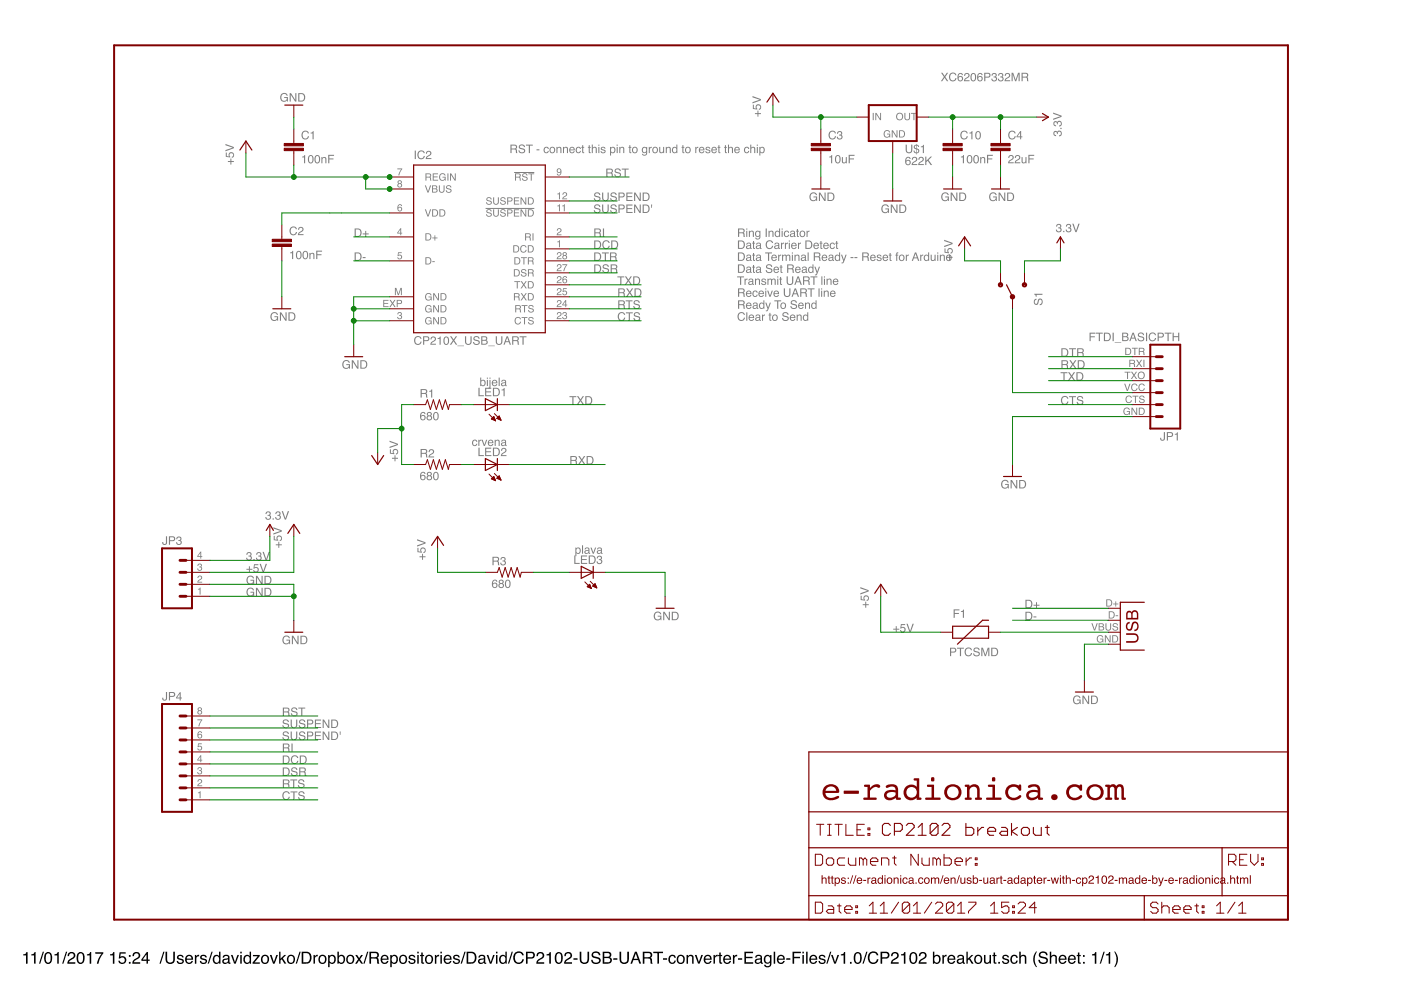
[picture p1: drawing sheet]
<svg xmlns="http://www.w3.org/2000/svg" width="297mm" height="210mm" viewBox="0 0 297 210" stroke-linecap="round" stroke-linejoin="round" font-family="sans-serif">
<path d="M4.9 202.3l.5-.1 .2-.3h.2v2.4h-.3v-1.7h-.6zM6.6 202.3l.5-.1 .2-.3h.2v2.4h-.3v-1.7h-.6zM9.1 201.8h.2l-.8 2.5h-.2zM9.8 202a.91 .91 0 0 1 1 .1 .91 .91 0 0 1 .3 1 .9 .9 0 0 1-.4 1.1 .9 .9 0 0 1-1.2-.2 1.91 1.91 0 0 1 .3-2zM9.9 202.2a1.65 1.65 0 0 0 .1 1.9h.2a1.25 1.25 0 0 0 .2-1.9zM11.6 202.3l.4-.1 .2-.3h.3v2.4h-.4v-1.7h-.5zM14 201.8h.2l-.8 2.5h-.2zM14.6 202a.81 .81 0 0 1 1.3 .2 .81 .81 0 0 1-.6 1.2l-.7 .6h1.4v.3h-1.7a1.39 1.39 0 0 1 1.1-1.3 .5 .5 0 0 0 .2-.6 .5 .5 0 0 0-.6-.3 .5 .5 0 0 0-.4 .6h-.3zM16.6 202a.91 .91 0 0 1 1.1 .1 .91 .91 0 0 1 .2 1 .9 .9 0 0 1-.3 1.1 .9 .9 0 0 1-1.2-.2 1.91 1.91 0 0 1 .2-2zM16.8 202.2a1.65 1.65 0 0 0 .1 1.9h.2a1.25 1.25 0 0 0 .2-1.9zM18.4 202.3l.5-.1 .2-.3h.2v2.4h-.3v-1.7h-.6zM20.2 201.9h1.7v.3l-.8 1.2-.2 .9h-.4l.2-.7 .9-1.4h-1.4zM23.3 202.3l.5-.1 .2-.3h.3v2.4h-.4v-1.7h-.6zM25.4 201.9h1.2v.3h-1l-.1 .7a.85 .85 0 0 1 1.2 .4 .85 .85 0 0 1-.6 1.1 .85 .85 0 0 1-1-.7h.3a.55 .55 0 0 0 .8 .3 .55 .55 0 0 0 .1-.9 .55 .55 0 0 0-.9 .1h-.2zM27.3 202.5h.4v.4h-.4zM27.3 203.9h.4v.4h-.4zM28.4 202a.81 .81 0 0 1 1.2 .2 .81 .81 0 0 1-.5 1.2l-.7 .6h1.3v.3h-1.7a1.39 1.39 0 0 1 1.1-1.3 .5 .5 0 0 0 .2-.6 .5 .5 0 0 0-.6-.3 .5 .5 0 0 0-.3 .6h-.3zM31.1 202.3l-.8 1.1h.8zM31.1 201.8h.3v1.6h.3v.3h-.3v.6h-.3v-.6h-1.1v-.3zM34.6 201.8h.3l-.8 2.5h-.3zM35.1 201.8h.3v1.6a.65 .65 0 0 0 .7 .7 .65 .65 0 0 0 .6-.7v-1.6h.4v1.4a1.01 1.01 0 0 1-1 1.2 1.01 1.01 0 0 1-1-1.2zM37.7 202.6a.74 .74 0 0 1 1.2 .4h-.3a.39 .39 0 0 0-.4-.3 .39 .39 0 0 0-.3 .3l.1 .2a.79 .79 0 0 1 1 .7 .8 .8 0 0 1-.9 .5 .8 .8 0 0 1-.6-.7h.3a.45 .45 0 0 0 .4 .4 .45 .45 0 0 0 .5-.4l-.1-.1a.93 .93 0 0 1-1.1-.8zM39.5 202.7a.85 .85 0 0 1 1-.2 .85 .85 0 0 1 .4 1h-1.3a.53 .53 0 0 0 .4 .6 .53 .53 0 0 0 .6-.4h.3a.9 .9 0 0 1-1.3 .6 .9 .9 0 0 1-.3-1.4zM39.7 202.9l-.1 .3h1l-.3-.5zM41.3 202.5h.3v.3l.3-.3 .3-.1v.4a.5 .5 0 0 0-.6 .5v1h-.3zM42.6 202.6a.74 .74 0 0 1 1.2 .4h-.3a.39 .39 0 0 0-.4-.3 .39 .39 0 0 0-.3 .3l.1 .2a.79 .79 0 0 1 1 .7 .8 .8 0 0 1-.8 .5 .8 .8 0 0 1-.7-.7h.3a.45 .45 0 0 0 .4 .4 .45 .45 0 0 0 .5-.4l-.1-.1a.93 .93 0 0 1-1.1-.8zM44.8 201.8h.3l-.8 2.5h-.3zM45.6 202.9a.64 .64 0 0 0-.1 .8 .64 .64 0 0 0 .8 .2 .64 .64 0 0 0 .1-.8 .64 .64 0 0 0-.8-.2zM45.5 202.6l.6-.1 .3 .2v-.9h.3v2.5h-.2v-.2a.8 .8 0 0 1-1.1 .1 .8 .8 0 0 1-.3-1zM47.5 203.7a.44 .44 0 0 0 .6 .4 .44 .44 0 0 0 .2-.7zM47.3 202.7a.8 .8 0 0 1 1.4 .2v1.1l.2 .1v.2h-.4l-.1-.2a.63 .63 0 0 1-1 .3 .63 .63 0 0 1 0-1l.9-.3a.42 .42 0 0 0-.3-.4 .42 .42 0 0 0-.5 .3h-.3zM49 202.5h.3l.5 1.5 .5-1.5h.4l-.7 1.8h-.4zM50.9 202.5h.4v1.8h-.4zM50.9 201.8h.4v.3h-.4zM52.1 202.9a.64 .64 0 0 0-.1 .8 .64 .64 0 0 0 .8 .2 .64 .64 0 0 0 .1-.8 .64 .64 0 0 0-.8-.2zM52 202.6l.6-.1 .3 .2v-.9h.3v2.5h-.3v-.2a.8 .8 0 0 1-1 .1 .8 .8 0 0 1-.3-1zM53.6 202.5h1.5v.2l-1.1 1.3h1.1v.3h-1.6v-.2l1.1-1.3h-1zM55.9 202.8a.66 .66 0 0 0-.2 .9 .66 .66 0 0 0 .9 .2 .67 .67 0 0 0 .1-.9 .67 .67 0 0 0-.8-.2zM55.6 202.7a.92 .92 0 0 1 1.2 .1 .92 .92 0 0 1 0 1.2 .92 .92 0 0 1-1.2 .1l-.3-.7zM57.2 202.5h.4l.5 1.5 .5-1.5h.3l-.7 1.8h-.3zM59.2 201.8h.3v1.5l.8-.8h.4l-.7 .7 .7 1.1h-.4l-.6-.9-.2 .2v.7h-.3zM61.4 202.8a.66 .66 0 0 0-.2 .9 .66 .66 0 0 0 .9 .2 .67 .67 0 0 0 .1-.9 .67 .67 0 0 0-.8-.2zM61.1 202.7a.92 .92 0 0 1 1.2 .1 .92 .92 0 0 1 0 1.2 .92 .92 0 0 1-1.2 .1l-.3-.7zM63.5 201.8h.3l-.8 2.5h-.3zM64.3 202.1v1.9h.6a.99 .99 0 0 0 .8-.9 .99 .99 0 0 0-.8-1zM64 201.8h1a1.29 1.29 0 0 1 1.1 1.3 1.29 1.29 0 0 1-1.1 1.2h-1zM66.5 202.5h.3v.3l.3-.3 .3-.1v.4a.5 .5 0 0 0-.6 .5v1h-.3zM68.1 202.8a.66 .66 0 0 0-.3 .9 .66 .66 0 0 0 1 .2 .67 .67 0 0 0 .1-.9 .67 .67 0 0 0-.8-.2zM67.7 202.7a.92 .92 0 0 1 1.3 .1 .92 .92 0 0 1 0 1.2 .92 .92 0 0 1-1.3 .1l-.2-.7zM70 202.8a.71 .71 0 0 0-.1 .8 .71 .71 0 0 0 .7 .5 .72 .72 0 0 0 .3-.8 .72 .72 0 0 0-.7-.6zM69.6 202.5h.3v.2a.75 .75 0 0 1 .9-.2 .75 .75 0 0 1 .4 .9 .78 .78 0 0 1-.3 .9 .78 .78 0 0 1-1-.2v1h-.3zM71.5 201.8h.3v.9a.81 .81 0 0 1 1.1-.1 .81 .81 0 0 1 .2 1 .73 .73 0 0 1-.5 .7 .73 .73 0 0 1-.8-.2v.2h-.3zM72 202.9a.64 .64 0 0 0-.2 .8 .64 .64 0 0 0 .9 .2 .65 .65 0 0 0 .1-.8 .65 .65 0 0 0-.8-.2zM74 202.8a.66 .66 0 0 0-.3 .9 .66 .66 0 0 0 1 .2 .67 .67 0 0 0 .1-.9 .67 .67 0 0 0-.8-.2zM73.6 202.7a.92 .92 0 0 1 1.3 .1 .92 .92 0 0 1 0 1.2 .92 .92 0 0 1-1.3 .1l-.2-.7zM75.3 202.5h.4l.4 .6 .5-.6h.4l-.7 .9 .7 .9h-.4l-.5-.7-.4 .7h-.4l.6-.9zM77.8 201.8h.3l-.8 2.5h-.3zM78.7 202.1v.8h.8a.44 .44 0 0 0 .5-.4 .44 .44 0 0 0-.5-.4zM78.3 201.8h1.2a.69 .69 0 0 1 .8 .4 .69 .69 0 0 1-.3 .9l.3 .3 .1 .9h-.4l-.1-.9-.4-.2h-.8v1.1h-.4zM80.9 202.7a.85 .85 0 0 1 1.1-.2 .85 .85 0 0 1 .4 1h-1.4a.53 .53 0 0 0 .4 .6 .53 .53 0 0 0 .7-.4h.3a.9 .9 0 0 1-1.3 .6 .9 .9 0 0 1-.3-1.4zM81.2 202.9l-.2 .3h1.1l-.4-.5zM83.2 202.8a.71 .71 0 0 0-.2 .8 .71 .71 0 0 0 .7 .5 .72 .72 0 0 0 .4-.8 .72 .72 0 0 0-.7-.6zM82.7 202.5h.3v.2a.75 .75 0 0 1 1-.2 .75 .75 0 0 1 .4 .9 .78 .78 0 0 1-.4 .9 .78 .78 0 0 1-1-.2v1h-.3zM85.2 202.8a.66 .66 0 0 0-.3 .9 .66 .66 0 0 0 1 .2 .67 .67 0 0 0 .1-.9 .67 .67 0 0 0-.8-.2zM84.8 202.7a.92 .92 0 0 1 1.3 .1 .92 .92 0 0 1 0 1.2 .92 .92 0 0 1-1.3 .1l-.2-.7zM86.8 202.6a.74 .74 0 0 1 1.2 .4h-.2a.39 .39 0 0 0-.5-.3 .39 .39 0 0 0-.3 .3l.2 .2a.79 .79 0 0 1 .9 .7 .8 .8 0 0 1-.8 .5 .8 .8 0 0 1-.7-.7h.3a.45 .45 0 0 0 .4 .4 .45 .45 0 0 0 .5-.4l-.1-.1a.93 .93 0 0 1-1-.8zM88.5 202.5h.3v1.8h-.3zM88.5 201.8h.3v.3h-.3zM89.3 202h.3v.5h.3v.2h-.3v1.2l.3 .2v.2a.44 .44 0 0 1-.6-.3v-1.3h-.2v-.2h.2zM90.7 202.8a.66 .66 0 0 0-.3 .9 .66 .66 0 0 0 1 .2 .67 .67 0 0 0 .1-.9 .67 .67 0 0 0-.8-.2zM90.3 202.7a.92 .92 0 0 1 1.3 .1 .92 .92 0 0 1 0 1.2 .92 .92 0 0 1-1.3 .1l-.2-.7zM92.2 202.5h.3v.3l.3-.3 .3-.1v.4a.5 .5 0 0 0-.6 .5v1h-.3zM93.4 202.5h.3v1.8h-.3zM93.4 201.8h.3v.3h-.3zM94.3 202.7a.85 .85 0 0 1 1-.2 .85 .85 0 0 1 .4 1h-1.3a.53 .53 0 0 0 .4 .6 .53 .53 0 0 0 .6-.4h.3a.9 .9 0 0 1-1.3 .6 .9 .9 0 0 1-.2-1.4zM94.5 202.9l-.1 .3h1l-.3-.5zM96.3 202.6a.74 .74 0 0 1 1.2 .4h-.3a.39 .39 0 0 0-.4-.3 .39 .39 0 0 0-.4 .3l.2 .2a.79 .79 0 0 1 .9 .7 .8 .8 0 0 1-.8 .5 .8 .8 0 0 1-.7-.7h.3a.45 .45 0 0 0 .5 .4 .45 .45 0 0 0 .4-.4l-.1-.1a.93 .93 0 0 1-1-.8zM98.5 201.8h.2l-.8 2.5h-.2zM99.3 202.1v1.9h.6a.99 .99 0 0 0 .8-.9 .99 .99 0 0 0-.8-1zM98.9 201.8h1.1a1.29 1.29 0 0 1 1 1.3 1.29 1.29 0 0 1-1 1.2h-1.1zM101.7 203.7a.44 .44 0 0 0 .6 .4 .44 .44 0 0 0 .2-.7zM101.5 202.7a.8 .8 0 0 1 1.4 .2v1.1l.2 .1v.2h-.4l-.1-.2a.63 .63 0 0 1-1 .3 .63 .63 0 0 1 0-1l1-.3a.42 .42 0 0 0-.4-.4 .42 .42 0 0 0-.5 .3h-.3zM103.2 202.5h.3l.5 1.5 .6-1.5h.3l-.7 1.8h-.3zM105.2 202.5h.3v1.8h-.3zM105.2 201.8h.3v.3h-.3zM106.3 202.9a.64 .64 0 0 0-.1 .8 .64 .64 0 0 0 .8 .2 .64 .64 0 0 0 .1-.8 .64 .64 0 0 0-.8-.2zM106.2 202.6l.6-.1 .4 .2v-.9h.3v2.5h-.3v-.2a.8 .8 0 0 1-1.1 .1 .8 .8 0 0 1-.3-1zM108.5 201.8h.2l-.8 2.5h-.2zM109.1 202.1a1.1 1.1 0 0 1 1.1-.4 1.1 1.1 0 0 1 .8 .8h-.3a.82 .82 0 0 0-1-.4 .82 .82 0 0 0-.5 1 .8 .8 0 0 0 .6 1 .8 .8 0 0 0 .9-.7h.4a1.17 1.17 0 0 1-1.5 .9 1.17 1.17 0 0 1-.8-1.5zM111.5 201.8h1.2a.73 .73 0 0 1 .7 .7 .73 .73 0 0 1-.7 .7h-.8v1.1h-.4zM111.9 202.1v.9h.6a.45 .45 0 0 0 .6-.5 .45 .45 0 0 0-.6-.4zM114 202a.81 .81 0 0 1 1.3 .2 .81 .81 0 0 1-.5 1.2l-.8 .6h1.4v.3h-1.7a1.39 1.39 0 0 1 1.1-1.3 .5 .5 0 0 0 .2-.6 .5 .5 0 0 0-.6-.3 .5 .5 0 0 0-.3 .6h-.4zM115.9 202.3l.4-.1 .2-.3h.3v2.4h-.3v-1.7h-.6zM118 202a.91 .91 0 0 1 1 .1 .91 .91 0 0 1 .3 1 .9 .9 0 0 1-.3 1.1 .9 .9 0 0 1-1.2-.2 1.91 1.91 0 0 1 .2-2zM118.2 202.2a1.65 1.65 0 0 0 .1 1.9h.2a1.25 1.25 0 0 0 .2-1.9zM119.9 202a.81 .81 0 0 1 1.3 .2 .81 .81 0 0 1-.6 1.2l-.7 .6h1.4v.3h-1.7a1.39 1.39 0 0 1 1.1-1.3 .5 .5 0 0 0 .2-.6 .5 .5 0 0 0-.6-.3 .5 .5 0 0 0-.3 .6h-.4zM121.6 203.2h.9v.3h-.9zM122.9 201.8h.4v1.6a.65 .65 0 0 0 .6 .7 .65 .65 0 0 0 .7-.7v-1.6h.3v1.4a1.01 1.01 0 0 1-1 1.2 1.01 1.01 0 0 1-1-1.2zM125.7 201.9a1 1 0 0 1 1.6 .6h-.3a.59 .59 0 0 0-.7-.5 .59 .59 0 0 0-.5 .6l.2 .2a1.22 1.22 0 0 1 1.4 .8 1.03 1.03 0 0 1-1.1 .8 1.03 1.03 0 0 1-1-.9h.4a.67 .67 0 0 0 .6 .6 .67 .67 0 0 0 .7-.6l-.1-.1a2.06 2.06 0 0 1-1.5-.7v-.4zM128.1 202.1v.8h.6a.41 .41 0 0 0 .6-.4 .41 .41 0 0 0-.6-.4zM128.1 203.1v.9h.8a.46 .46 0 0 0 .5-.5 .46 .46 0 0 0-.6-.4zM127.8 201.8h1.1a.63 .63 0 0 1 .7 .4 .63 .63 0 0 1-.3 .8 .72 .72 0 0 1 .4 .8 .72 .72 0 0 1-.8 .5h-1.1zM130 203.2h.9v.3h-.9zM131.4 201.8h.3v1.6a.65 .65 0 0 0 .7 .7 .65 .65 0 0 0 .6-.7v-1.6h.3v1.4a1.01 1.01 0 0 1-.9 1.2 1.01 1.01 0 0 1-1-1.2zM134.8 202.2l-.4 1.1h.8zM134.6 201.8h.4l.9 2.5h-.4l-.2-.7h-1l-.3 .7h-.3zM136.6 202.1v.8h.8a.44 .44 0 0 0 .5-.4 .44 .44 0 0 0-.4-.4zM136.3 201.8h1.2a.69 .69 0 0 1 .8 .4 .69 .69 0 0 1-.4 .9l.3 .3 .2 .9h-.4l-.2-.9-.4-.2h-.8v1.1h-.3zM138.5 201.8h2.1v.3h-.9v2.2h-.3v-2.2h-.9zM140.6 203.2h.8v.3h-.8zM141.9 202.7a.76 .76 0 0 1 .8-.3 .76 .76 0 0 1 .6 .7h-.3a.51 .51 0 0 0-.7-.4 .51 .51 0 0 0-.3 .8 .49 .49 0 0 0 .4 .6 .49 .49 0 0 0 .6-.4h.3a.83 .83 0 0 1-1.1 .6 .83 .83 0 0 1-.5-1.2zM144 202.8a.66 .66 0 0 0-.2 .9 .66 .66 0 0 0 1 .2 .67 .67 0 0 0 .1-.9 .67 .67 0 0 0-.9-.2zM143.7 202.7a.92 .92 0 0 1 1.3 .1 .92 .92 0 0 1-.1 1.2 .92 .92 0 0 1-1.2 .1l-.2-.7zM145.6 202.5h.3v.2a.66 .66 0 0 1 .7-.2 .66 .66 0 0 1 .5 .6v1.2h-.3v-1.1a.46 .46 0 0 0-.6-.5 .46 .46 0 0 0-.3 .7v.9h-.3zM147.3 202.5h.4l.5 1.5 .5-1.5h.3l-.7 1.8h-.3zM149.4 202.7a.85 .85 0 0 1 1.1-.2 .85 .85 0 0 1 .4 1h-1.4a.53 .53 0 0 0 .4 .6 .53 .53 0 0 0 .6-.4h.4a.9 .9 0 0 1-1.3 .6 .9 .9 0 0 1-.3-1.4zM149.7 202.9l-.2 .3h1.1l-.4-.5zM151.3 202.5h.3v.3l.3-.3 .3-.1v.4a.5 .5 0 0 0-.6 .5v1h-.3zM152.5 202h.3v.5h.3v.2h-.3v1.2l.3 .2v.2a.44 .44 0 0 1-.6-.3v-1.3h-.2v-.2h.2zM153.6 202.7a.85 .85 0 0 1 1-.2 .85 .85 0 0 1 .4 1h-1.3a.53 .53 0 0 0 .3 .6 .53 .53 0 0 0 .7-.4h.3a.9 .9 0 0 1-1.3 .6 .9 .9 0 0 1-.3-1.4zM153.8 202.9l-.1 .3h1l-.3-.5zM155.4 202.5h.3v.3l.3-.3 .3-.1v.4a.5 .5 0 0 0-.6 .5v1h-.3zM156.5 203.2h.8v.3h-.8zM157.8 201.8h1.9v.3h-1.5v.8h1.4v.3h-1.4v.8h1.5v.3h-1.9zM160.4 203.7a.44 .44 0 0 0 .5 .4 .44 .44 0 0 0 .3-.7zM160.2 202.7a.8 .8 0 0 1 1.4 .2v1.1l.2 .1v.2h-.4l-.1-.2a.63 .63 0 0 1-1 .3 .63 .63 0 0 1 0-1l.9-.3a.42 .42 0 0 0-.3-.4 .42 .42 0 0 0-.5 .3h-.3zM162.2 202.7l.5-.3 .6 .3v-.2h.3v1.7a.81 .81 0 0 1-.6 .9 .81 .81 0 0 1-1-.5h.3a.53 .53 0 0 0 .7 .2 .53 .53 0 0 0 .3-.7 .8 .8 0 0 1-1.1 .1 .8 .8 0 0 1-.2-1.1zM162.4 202.9a.65 .65 0 0 0-.2 .8 .65 .65 0 0 0 .9 .3 .64 .64 0 0 0 .2-.9 .64 .64 0 0 0-.9-.2zM164 201.8h.3v2.5h-.3zM165 202.7a.85 .85 0 0 1 1-.2 .85 .85 0 0 1 .4 1h-1.4a.53 .53 0 0 0 .4 .6 .53 .53 0 0 0 .7-.4h.3a.9 .9 0 0 1-1.3 .6 .9 .9 0 0 1-.3-1.4zM165.2 202.9l-.1 .3h1l-.4-.5zM166.7 203.2h.9v.3h-.9zM168 201.8h1.8v.3h-1.4v.8h1.2v.3h-1.2v1.1h-.4zM170.1 202.5h.3v1.8h-.3zM170.1 201.8h.3v.3h-.3zM170.9 201.8h.3v2.5h-.3zM171.8 202.7a.85 .85 0 0 1 1.1-.2 .85 .85 0 0 1 .4 1h-1.4a.53 .53 0 0 0 .4 .6 .53 .53 0 0 0 .6-.4h.3a.9 .9 0 0 1-1.2 .6 .9 .9 0 0 1-.3-1.4zM172.1 202.9l-.2 .3h1.1l-.4-.5zM173.8 202.6a.74 .74 0 0 1 1.2 .4h-.3a.39 .39 0 0 0-.4-.3 .39 .39 0 0 0-.4 .3l.2 .2a.79 .79 0 0 1 .9 .7 .8 .8 0 0 1-.8 .5 .8 .8 0 0 1-.7-.7h.3a.45 .45 0 0 0 .5 .4 .45 .45 0 0 0 .4-.4v-.1a.93 .93 0 0 1-1.1-.8zM176 201.8h.3l-.8 2.5h-.3zM176.2 202.5h.4l.4 1.5 .6-1.5h.3l-.7 1.8h-.3zM178.3 202.3l.5-.1 .1-.3h.3v2.4h-.3v-1.7h-.6zM180.2 203.9h.4v.4h-.4zM181.4 202a.91 .91 0 0 1 1 .1 .91 .91 0 0 1 .3 1 .9 .9 0 0 1-.4 1.1 .9 .9 0 0 1-1.1-.2 1.91 1.91 0 0 1 .2-2zM181.6 202.2a1.65 1.65 0 0 0 .1 1.9h.1a1.25 1.25 0 0 0 .2-1.9zM183.7 201.8h.2l-.8 2.5h-.2zM184.3 202.1a1.1 1.1 0 0 1 1.1-.4 1.1 1.1 0 0 1 .8 .8h-.3a.82 .82 0 0 0-1.1-.4 .82 .82 0 0 0-.5 1 .8 .8 0 0 0 .7 1 .8 .8 0 0 0 .9-.7h.3a1.17 1.17 0 0 1-1.4 .9 1.17 1.17 0 0 1-.8-1.5zM186.7 201.8h1.1a.73 .73 0 0 1 .8 .7 .73 .73 0 0 1-.8 .7h-.8v1.1h-.3zM187 202.1v.9h.7a.45 .45 0 0 0 .5-.5 .45 .45 0 0 0-.5-.4zM189.2 202a.81 .81 0 0 1 1.3 .2 .81 .81 0 0 1-.6 1.2l-.7 .6h1.4v.3h-1.7a1.39 1.39 0 0 1 1.1-1.3 .5 .5 0 0 0 .2-.6 .5 .5 0 0 0-.7-.3 .5 .5 0 0 0-.3 .6h-.3zM191.1 202.3l.4-.1 .2-.3h.3v2.4h-.4v-1.7h-.5zM193.2 202a.91 .91 0 0 1 1 .1 .91 .91 0 0 1 .3 1 .9 .9 0 0 1-.4 1.1 .9 .9 0 0 1-1.1-.2 1.91 1.91 0 0 1 .2-2zM193.4 202.2a1.65 1.65 0 0 0 .1 1.9h.1a1.25 1.25 0 0 0 .2-1.9zM195.1 202a.81 .81 0 0 1 1.3 .2 .81 .81 0 0 1-.6 1.2l-.7 .6h1.4v.3h-1.7a1.39 1.39 0 0 1 1.1-1.3 .5 .5 0 0 0 .2-.6 .5 .5 0 0 0-.7-.3 .5 .5 0 0 0-.3 .6h-.3zM197.8 201.8h.3v.9a.81 .81 0 0 1 1.1-.1 .81 .81 0 0 1 .2 1 .73 .73 0 0 1-.5 .7 .73 .73 0 0 1-.8-.2v.2h-.3zM198.2 202.9a.64 .64 0 0 0-.1 .8 .64 .64 0 0 0 .9 .2 .65 .65 0 0 0 .1-.8 .65 .65 0 0 0-.9-.2zM199.8 202.5h.3v.3l.3-.3 .3-.1v.4a.5 .5 0 0 0-.6 .5v1h-.3zM201.1 202.7a.85 .85 0 0 1 1-.2 .85 .85 0 0 1 .4 1h-1.3a.53 .53 0 0 0 .4 .6 .53 .53 0 0 0 .6-.4h.3a.9 .9 0 0 1-1.3 .6 .9 .9 0 0 1-.2-1.4zM201.4 202.9l-.2 .3h1l-.3-.5zM203.2 203.7a.44 .44 0 0 0 .6 .4 .44 .44 0 0 0 .2-.7zM203 202.7a.8 .8 0 0 1 1.4 .2v1.1l.2 .1v.2h-.4l-.1-.2a.63 .63 0 0 1-1 .3 .63 .63 0 0 1 0-1l1-.3a.42 .42 0 0 0-.4-.4 .42 .42 0 0 0-.5 .3h-.3zM204.9 201.8h.3v1.5l.8-.8h.4l-.7 .7 .7 1.1h-.4l-.6-.9-.2 .2v.7h-.3zM207.1 202.8a.66 .66 0 0 0-.2 .9 .66 .66 0 0 0 .9 .2 .67 .67 0 0 0 .1-.9 .67 .67 0 0 0-.8-.2zM206.8 202.7a.92 .92 0 0 1 1.2 .1 .92 .92 0 0 1 0 1.2 .92 .92 0 0 1-1.2 .1l-.3-.7zM208.6 202.5h.3v1.2a.47 .47 0 0 0 .7 .4 .47 .47 0 0 0 .2-.7v-.9h.3v1.8h-.3v-.3a.64 .64 0 0 1-.7 .4 .64 .64 0 0 1-.5-.7zM210.7 202h.3v.5h.3v.2h-.3v1.2l.3 .2v.2a.44 .44 0 0 1-.6-.3v-1.3h-.3v-.2h.3zM211.7 203.9h.3v.4h-.3zM212.7 202.6a.74 .74 0 0 1 1.2 .4h-.3a.39 .39 0 0 0-.4-.3 .39 .39 0 0 0-.4 .3l.2 .2a.79 .79 0 0 1 .9 .7 .8 .8 0 0 1-.8 .5 .8 .8 0 0 1-.7-.7h.3a.45 .45 0 0 0 .5 .4 .45 .45 0 0 0 .4-.4v-.1a.93 .93 0 0 1-1.1-.8zM214.4 202.7a.76 .76 0 0 1 .8-.3 .76 .76 0 0 1 .6 .7h-.3a.51 .51 0 0 0-.7-.4 .51 .51 0 0 0-.3 .8 .49 .49 0 0 0 .4 .6 .49 .49 0 0 0 .6-.4h.3a.83 .83 0 0 1-1.1 .6 .83 .83 0 0 1-.5-1.2zM216.1 201.8h.3v.9a.65 .65 0 0 1 .8-.2 .65 .65 0 0 1 .4 .6v1.2h-.3v-1.1a.46 .46 0 0 0-.6-.5 .46 .46 0 0 0-.3 .6v1h-.3zM219.6 201.7h.3a3.1 3.1 0 0 0 0 3.3h-.2a2.6 2.6 0 0 1-.1-3.3zM220.5 201.9a1 1 0 0 1 1.6 .6h-.3a.59 .59 0 0 0-.6-.5 .59 .59 0 0 0-.6 .6l.2 .2a1.22 1.22 0 0 1 1.4 .8 1.03 1.03 0 0 1-1.1 .8 1.03 1.03 0 0 1-.9-.9h.3a.67 .67 0 0 0 .7 .6 .67 .67 0 0 0 .6-.6l-.1-.1a2.06 2.06 0 0 1-1.4-.7v-.4zM222.6 201.8h.3v.9a.65 .65 0 0 1 .7-.2 .65 .65 0 0 1 .5 .6v1.2h-.3v-1.1a.46 .46 0 0 0-.6-.5 .46 .46 0 0 0-.3 .6v1h-.3zM224.7 202.7a.85 .85 0 0 1 1-.2 .85 .85 0 0 1 .4 1h-1.3a.53 .53 0 0 0 .4 .6 .53 .53 0 0 0 .6-.4h.3a.9 .9 0 0 1-1.3 .6 .9 .9 0 0 1-.3-1.4zM224.9 202.9l-.1 .3h1l-.3-.5zM226.6 202.7a.85 .85 0 0 1 1.1-.2 .85 .85 0 0 1 .4 1h-1.4a.53 .53 0 0 0 .4 .6 .53 .53 0 0 0 .7-.4h.3a.9 .9 0 0 1-1.3 .6 .9 .9 0 0 1-.3-1.4zM226.9 202.9l-.2 .3h1.1l-.4-.5zM228.5 202h.3v.5h.3v.2h-.3v1.2l.3 .2v.2a.44 .44 0 0 1-.6-.3v-1.3h-.2v-.2h.2zM229.6 202.5h.4v.4h-.4zM229.6 203.9h.4v.4h-.4zM231.5 202.3l.5-.1 .2-.3h.2v2.4h-.3v-1.7h-.6zM234 201.8h.2l-.8 2.5h-.2zM234.5 202.3l.4-.1 .2-.3h.3v2.4h-.3v-1.7h-.6zM236.2 201.7h.2l.4 .6a2.54 2.54 0 0 1-.4 2.7h-.2a3.1 3.1 0 0 0 0-3.3z" fill="#000"/>
<g fill="#808080">
<path d="M84.2 35.7h1.1l-.6 1.5h-.2v-.3l.6-1h-.9z"/>
<path d="M84.4 66.3a.43 .43 0 0 1 .7-.1 .43 .43 0 0 1-.1 .7 .5 .5 0 0 1-.1 .8 .5 .5 0 0 1-.7-.5h.2a.3 .3 0 0 0 .4 .3 .3 .3 0 0 0 0-.5h-.2l.1-.2a.25 .25 0 0 0 .3-.2 .25 .25 0 0 0-.3-.3l-.4 .4z"/>
<path d="M84.4 53.5h.8v.2h-.7v.4a.52 .52 0 0 1 .7 .2 .52 .52 0 0 1-.3 .7 .52 .52 0 0 1-.7-.4h.2a.33 .33 0 0 0 .5 .1 .33 .33 0 0 0 .1-.5 .33 .33 0 0 0-.6 .1h-.1z"/>
<path d="M108.5 30.9v.6h.5a.31 .31 0 0 0 .4-.3 .31 .31 0 0 0-.3-.3zM108.2 30.7h.9a.49 .49 0 0 1 .5 .3 .49 .49 0 0 1-.2 .6l.2 .2 .1 .7h-.3l-.1-.7-.3-.1h-.5v.8h-.3zM110.2 30.8a.7 .7 0 0 1 1.1 .4h-.2a.42 .42 0 0 0-.5-.4 .42 .42 0 0 0-.4 .4 1.45 1.45 0 0 1 1.2 .8 .73 .73 0 0 1-.8 .5 .73 .73 0 0 1-.7-.6h.3a.47 .47 0 0 0 .4 .4 .47 .47 0 0 0 .5-.4l-.1-.1a.89 .89 0 0 1-1-.8zM111.5 30.7h1.5v.2h-.6v1.6h-.3v-1.6h-.6zM113.8 31.6h.6v.3h-.6zM115.4 31.3l.4-.2a.47 .47 0 0 1 .6 .5l-.3-.1a.46 .46 0 0 0-.7 .2 .46 .46 0 0 0 .4 .6l.3-.3h.3a.61 .61 0 0 1-.9 .4 .61 .61 0 0 1-.2-1zM116.8 31.5a.43 .43 0 0 0 0 .7 .43 .43 0 0 0 .7-.2v-.4a.36 .36 0 0 0-.3-.3 .36 .36 0 0 0-.4 .2zM116.5 31.8a.67 .67 0 0 1 1.3 0 .67 .67 0 0 1-1.3 0zM118 31.2h.2v.1a.46 .46 0 0 1 .5-.2 .46 .46 0 0 1 .3 .5v.9h-.2v-.9a.32 .32 0 0 0-.4-.3 .32 .32 0 0 0-.2 .5v.7h-.2zM119.4 31.2h.2v.1a.46 .46 0 0 1 .5-.2 .46 .46 0 0 1 .3 .5v.9h-.2v-.9a.32 .32 0 0 0-.4-.3 .32 .32 0 0 0-.2 .5v.7h-.2zM120.8 31.3a.6 .6 0 0 1 .8-.1 .6 .6 0 0 1 .3 .7h-1a.37 .37 0 0 0 .3 .4 .37 .37 0 0 0 .4-.3h.3a.65 .65 0 0 1-1.1 .4 .65 .65 0 0 1 0-1.1zM121 31.4l-.1 .3h.7l-.1-.3zM122.2 31.3l.4-.2a.47 .47 0 0 1 .6 .5l-.3-.1a.46 .46 0 0 0-.7 .2 .46 .46 0 0 0 .4 .6l.4-.3h.2a.61 .61 0 0 1-.9 .4 .61 .61 0 0 1-.2-1zM123.4 30.8h.3v.4h.2v.1h-.2v.9l.2 .3-.5-.2v-1h-.1v-.1h.1zM124.8 30.8h.2v.4h.2v.1h-.2v.9l.2 .3-.4-.2v-1h-.2v-.1h.2zM125.5 30.7h.2v.6a.46 .46 0 0 1 .5-.2 .46 .46 0 0 1 .3 .5v.9h-.2v-1l-.3-.2-.3 .2v1h-.2zM126.9 31.2h.2v1.3h-.2zM126.9 30.7h.2v.2h-.2zM127.5 31.2h.7l.2 .3h-.2a.28 .28 0 0 0-.3-.2 .28 .28 0 0 0-.3 .3h.1a.55 .55 0 0 1 .6 .8h-.7l-.3-.4h.2a.32 .32 0 0 0 .4 .3 .32 .32 0 0 0 .3-.3h-.1a.54 .54 0 0 1-.5-.2 .54 .54 0 0 1-.1-.6zM129.7 31.4a.44 .44 0 0 0-.2 .6 .44 .44 0 0 0 .7 0l-.1-.6zM129.3 31.2h.3v.1a.62 .62 0 0 1 .9 .5 .62 .62 0 0 1-.9 .6v.6h-.3zM130.7 31.2h.3v1.3h-.3zM130.7 30.7h.3v.2h-.3zM131.3 31.2h.2v.1a.46 .46 0 0 1 .5-.2 .46 .46 0 0 1 .4 .5v.9h-.3v-.9a.32 .32 0 0 0-.4-.3 .32 .32 0 0 0-.2 .5v.7h-.2zM133.4 30.8h.2v.4h.3v.1h-.3v.9l.3 .3-.5-.2v-1h-.2v-.1h.2zM134.3 31.5a.43 .43 0 0 0 0 .7 .43 .43 0 0 0 .7-.2v-.4a.36 .36 0 0 0-.3-.3 .36 .36 0 0 0-.4 .2zM134 31.8a.67 .67 0 0 1 1.3 0 .67 .67 0 0 1-1.3 0zM136.2 31.3l.4-.2 .4 .2v-.1h.2v1.2a.57 .57 0 0 1-.4 .6 .57 .57 0 0 1-.7-.4l.5 .2a.41 .41 0 0 0 .4-.5 .62 .62 0 0 1-.9-.1 .62 .62 0 0 1 .1-.9zM136.5 31.4a.46 .46 0 0 0-.2 .6 .46 .46 0 0 0 .6 .2 .47 .47 0 0 0 .1-.6 .47 .47 0 0 0-.5-.2zM137.6 31.2h.2v.2l.4-.3v.3l-.4 .2v.9h-.2zM138.6 31.5a.43 .43 0 0 0 0 .7 .43 .43 0 0 0 .7-.2v-.4a.36 .36 0 0 0-.3-.3 .36 .36 0 0 0-.4 .2zM138.3 31.8a.67 .67 0 0 1 1.3 0 .67 .67 0 0 1-1.3 0zM139.8 31.2h.2v.9l.2 .2 .3-.2 .1-.9h.2v1.3h-.2v-.2a.45 .45 0 0 1-.5 .2 .45 .45 0 0 1-.3-.5zM141.2 31.2h.2v.1a.46 .46 0 0 1 .5-.2 .46 .46 0 0 1 .3 .5v.9h-.2v-.9a.32 .32 0 0 0-.4-.3 .32 .32 0 0 0-.2 .5v.7h-.2zM142.8 31.4a.45 .45 0 0 0-.1 .7 .45 .45 0 0 0 .6 .1 .45 .45 0 0 0 .1-.7 .45 .45 0 0 0-.6-.1zM142.7 31.2l.5-.1 .2 .2v-.6h.2v1.8h-.2v-.2a.6 .6 0 0 1-.8 0 .6 .6 0 0 1-.1-.8zM144.7 30.8h.2v.4h.2v.1h-.2v.9l.2 .3-.4-.2v-1h-.2v-.1h.2zM145.6 31.5a.43 .43 0 0 0-.1 .7 .43 .43 0 0 0 .7-.2v-.4a.36 .36 0 0 0-.3-.3 .36 .36 0 0 0-.3 .2zM145.2 31.8a.7 .7 0 0 1 1.4 0 .7 .7 0 0 1-1.4 0zM147.4 31.2h.2v.2l.4-.3v.3l-.3 .2-.1 .9h-.2zM148.3 31.3a.6 .6 0 0 1 .8-.1 .6 .6 0 0 1 .3 .7h-1a.37 .37 0 0 0 .3 .4 .37 .37 0 0 0 .4-.3h.2a.65 .65 0 0 1-1 .4 .65 .65 0 0 1 0-1.1zM148.5 31.4l-.1 .3h.7l-.2-.3zM149.7 31.2h.7l.2 .3h-.2a.28 .28 0 0 0-.3-.2 .28 .28 0 0 0-.3 .3h.1a.55 .55 0 0 1 .6 .8h-.7l-.3-.4h.3a.32 .32 0 0 0 .3 .3 .32 .32 0 0 0 .3-.3h-.1a.54 .54 0 0 1-.5-.2 .54 .54 0 0 1-.1-.6zM151 31.3a.6 .6 0 0 1 .7-.1 .6 .6 0 0 1 .3 .7h-1a.37 .37 0 0 0 .3 .4 .37 .37 0 0 0 .5-.3h.2a.65 .65 0 0 1-1 .4 .65 .65 0 0 1 0-1.1zM151.2 31.4l-.2 .3h.8l-.2-.3zM152.3 30.8h.2v.4h.2v.1h-.2v.9l.2 .3-.4-.2v-1h-.2v-.1h.2zM153.7 30.8h.2v.4h.2v.1h-.2v.9l.2 .3-.4-.2v-1h-.2v-.1h.2zM154.3 30.7h.3v.6a.46 .46 0 0 1 .5-.2 .46 .46 0 0 1 .3 .5v.9h-.2v-1l-.3-.2-.3 .2v1h-.3zM155.8 31.3a.6 .6 0 0 1 .8-.1 .6 .6 0 0 1 .3 .7h-1a.37 .37 0 0 0 .3 .4 .37 .37 0 0 0 .4-.3h.2a.65 .65 0 0 1-1 .4 .65 .65 0 0 1 0-1.1zM156 31.4l-.1 .3h.7l-.2-.3zM157.9 31.3l.4-.2a.47 .47 0 0 1 .5 .5l-.2-.1a.46 .46 0 0 0-.7 .2 .46 .46 0 0 0 .4 .6l.3-.3h.2a.61 .61 0 0 1-.8 .4 .61 .61 0 0 1-.2-1zM159.1 30.7h.2v.6a.46 .46 0 0 1 .5-.2 .46 .46 0 0 1 .3 .5v.9h-.2v-1l-.3-.2-.3 .2v1h-.2zM160.5 31.2h.2v1.3h-.2zM160.5 30.7h.2v.2h-.2zM161.4 31.4a.44 .44 0 0 0-.2 .6 .44 .44 0 0 0 .7 0l-.1-.6zM161 31.2h.2v.1a.62 .62 0 0 1 1 .5 .62 .62 0 0 1-.9 .6l-.1 .6h-.2z"/>
<path d="M156.6 66.4a.78 .78 0 0 1 .8-.2 .78 .78 0 0 1 .5 .6h-.2a.61 .61 0 0 0-.8-.3 .61 .61 0 0 0-.3 .8 .55 .55 0 0 0 .6 .5 .55 .55 0 0 0 .5-.4h.3a.83 .83 0 0 1-1.1 .6 .83 .83 0 0 1-.5-1.2zM158.2 66.2h.2v1.8h-.2zM158.9 66.9a.6 .6 0 0 1 .7-.2 .6 .6 0 0 1 .3 .7h-1a.37 .37 0 0 0 .3 .5 .37 .37 0 0 0 .5-.3h.2a.65 .65 0 0 1-1 .3 .65 .65 0 0 1 0-1zM159.1 67l-.2 .3h.8l-.2-.4zM160.4 67.6l-.1 .1a.33 .33 0 0 0 .5 .1 .33 .33 0 0 0 .1-.4zM160.3 66.8l.6-.1 .3 .2v.9l.1 .2h-.2l-.1-.2a.44 .44 0 0 1-.8 .2 .44 .44 0 0 1 .3-.7l.5-.1a.3 .3 0 0 0-.3-.4 .3 .3 0 0 0-.3 .3h-.2zM161.6 66.7h.2v.2l.4-.2v.2l-.4 .2v.9h-.2zM163.1 66.3h.2v.4h.3v.2h-.3v.8l.3 .3-.5-.1v-1h-.2v-.2h.2zM164 67a.43 .43 0 0 0 0 .7 .43 .43 0 0 0 .7-.2v-.3a.36 .36 0 0 0-.3-.3 .36 .36 0 0 0-.4 .1zM163.7 67.4a.67 .67 0 0 1 1.3 0 .67 .67 0 0 1-1.3 0zM166 66.3a.7 .7 0 0 1 1.2 .4h-.2a.42 .42 0 0 0-.5-.3 .42 .42 0 0 0-.4 .4 1.45 1.45 0 0 1 1.1 .7 .73 .73 0 0 1-.7 .6 .73 .73 0 0 1-.7-.7h.2a.47 .47 0 0 0 .5 .5 .47 .47 0 0 0 .5-.5l-.1-.1a.89 .89 0 0 1-1-.7zM167.6 66.9a.6 .6 0 0 1 .7-.2 .6 .6 0 0 1 .3 .7h-.9a.37 .37 0 0 0 .3 .5 .37 .37 0 0 0 .4-.3h.2a.65 .65 0 0 1-1 .3 .65 .65 0 0 1 0-1zM167.8 67l-.1 .3h.7l-.2-.4zM168.9 66.7h.2v.2a.46 .46 0 0 1 .6-.2 .46 .46 0 0 1 .3 .5v.8h-.2v-.8a.32 .32 0 0 0-.4-.3 .32 .32 0 0 0-.3 .4v.7h-.2zM170.5 67a.45 .45 0 0 0-.1 .6 .45 .45 0 0 0 .7 .1 .45 .45 0 0 0 .1-.6 .45 .45 0 0 0-.7-.1zM170.5 66.8l.4-.1 .3 .2v-.7h.2v1.8h-.2v-.2a.6 .6 0 0 1-.9 .1 .6 .6 0 0 1 0-.9z"/>
<path d="M156.7 53.7v1.4h.4a.7 .7 0 0 0 .6-.7 .7 .7 0 0 0-.6-.7zM156.5 53.5h.7a.91 .91 0 0 1 .7 .9 .91 .91 0 0 1-.7 .9h-.7zM158.4 54.9v.1a.33 .33 0 0 0 .4 .1 .33 .33 0 0 0 .2-.4zM158.4 54.1l.5-.1 .3 .2 .1 .9 .1 .2h-.3l-.1-.2a.44 .44 0 0 1-.7 .2 .44 .44 0 0 1 .3-.7l.4-.1a.3 .3 0 0 0-.2-.4 .3 .3 0 0 0-.4 .3h-.2zM159.7 53.6h.2v.4h.2v.2h-.2v.8l.2 .3-.4-.1v-1h-.2v-.2h.2zM160.5 54.9v.1a.33 .33 0 0 0 .4 .1 .33 .33 0 0 0 .2-.4zM160.5 54.1l.5-.1 .3 .2v.9l.2 .2h-.3l-.1-.2a.44 .44 0 0 1-.7 .2 .44 .44 0 0 1 .3-.7l.4-.1a.3 .3 0 0 0-.3-.4 .3 .3 0 0 0-.3 .3h-.2zM162.2 53.5h1.5v.2h-.6v1.6h-.3v-1.6h-.6zM163.7 54.2a.6 .6 0 0 1 .7-.2 .6 .6 0 0 1 .3 .7h-.9a.37 .37 0 0 0 .2 .5 .37 .37 0 0 0 .5-.3h.2a.65 .65 0 0 1-1 .3 .65 .65 0 0 1 0-1zM163.9 54.3l-.1 .3h.7l-.2-.4zM165 54h.2v.2l.4-.2v.2l-.4 .2v.9h-.2zM165.8 54h.2v.2a.43 .43 0 0 1 .8 0 .43 .43 0 0 1 .5-.2 .43 .43 0 0 1 .3 .4v.9h-.3v-1l-.2-.1-.3 .2v.9h-.2l-.1-1-.3-.1-.1 .2-.1 .9h-.2zM167.9 54h.2v1.3h-.2zM167.9 53.5h.2v.3h-.2zM168.4 54h.3v.2a.46 .46 0 0 1 .5-.2 .46 .46 0 0 1 .3 .5v.8h-.2v-.8a.32 .32 0 0 0-.4-.3 .32 .32 0 0 0-.2 .4v.7h-.3zM170 54.9v.1a.33 .33 0 0 0 .5 .1 .33 .33 0 0 0 .1-.4zM170 54.1l.6-.1 .2 .2 .1 .9 .1 .2h-.2l-.1-.2a.44 .44 0 0 1-.8 .2 .44 .44 0 0 1 .3-.7l.4-.1a.3 .3 0 0 0-.2-.4 .3 .3 0 0 0-.4 .3h-.2zM171.2 53.5h.2v1.8h-.2zM172.8 53.7v.6h.5a.31 .31 0 0 0 .4-.2 .31 .31 0 0 0-.3-.4zM172.5 53.5h.9a.49 .49 0 0 1 .5 .3 .49 .49 0 0 1-.2 .6l.2 .2 .1 .7h-.3l-.1-.6-.3-.2h-.5v.8h-.3zM174.4 54.2a.6 .6 0 0 1 .7-.2 .6 .6 0 0 1 .3 .7h-1a.37 .37 0 0 0 .3 .5 .37 .37 0 0 0 .5-.3h.2a.65 .65 0 0 1-1 .3 .65 .65 0 0 1 0-1zM174.6 54.3l-.2 .3h.8l-.2-.4zM175.9 54.9l-.1 .1a.33 .33 0 0 0 .5 .1 .33 .33 0 0 0 .1-.4zM175.8 54.1l.6-.1 .3 .2v.9l.1 .2h-.2l-.1-.2a.44 .44 0 0 1-.8 .2 .44 .44 0 0 1 .3-.7l.5-.1a.3 .3 0 0 0-.3-.4 .3 .3 0 0 0-.3 .3h-.2zM177.3 54.3a.45 .45 0 0 0-.1 .6 .45 .45 0 0 0 .6 .1 .45 .45 0 0 0 .1-.6 .45 .45 0 0 0-.6-.1zM177.2 54.1l.5-.1 .2 .2v-.7h.2v1.8h-.2v-.2a.6 .6 0 0 1-.8 .1 .6 .6 0 0 1-.1-.9zM178.3 54h.3l.3 1.1 .4-1.1h.2l-.3 .8a1.01 1.01 0 0 1-.7 1l-.1-.2h.2l.2-.2zM180.3 54.5h.6v.2h-.6zM181.2 54.5h.6v.2h-.6zM183 53.7v.6h.6a.31 .31 0 0 0 .4-.2 .31 .31 0 0 0-.4-.4zM182.8 53.5h.8a.49 .49 0 0 1 .6 .3 .49 .49 0 0 1-.2 .6l.2 .2 .1 .7h-.3l-.1-.6-.3-.2h-.6v.8h-.2zM184.6 54.2a.6 .6 0 0 1 .8-.2 .6 .6 0 0 1 .3 .7h-1a.37 .37 0 0 0 .3 .5 .37 .37 0 0 0 .4-.3h.2a.65 .65 0 0 1-1 .3 .65 .65 0 0 1 0-1zM184.8 54.3l-.1 .3h.7l-.1-.4zM186 54.1l.7-.1 .2 .4h-.2a.28 .28 0 0 0-.3-.2 .28 .28 0 0 0-.3 .2l.1 .1a.55 .55 0 0 1 .6 .7l-.7 .1-.2-.4h.2a.32 .32 0 0 0 .3 .3 .32 .32 0 0 0 .3-.3l-.1-.1a.54 .54 0 0 1-.5-.2 .54 .54 0 0 1-.1-.5zM187.3 54.2a.6 .6 0 0 1 .7-.2 .6 .6 0 0 1 .3 .7h-1a.37 .37 0 0 0 .3 .5 .37 .37 0 0 0 .5-.3h.2a.65 .65 0 0 1-1 .3 .65 .65 0 0 1 0-1zM187.5 54.3l-.1 .3h.7l-.2-.4zM188.6 53.6h.2v.4h.2v.2h-.2v.8l.2 .3-.4-.1v-1h-.2v-.2h.2zM190.1 53.6l.4-.1-.3 .3 .3 .4h-.3v1.1h-.2v-1.1h-.2zM190.9 54.3a.43 .43 0 0 0 0 .7 .43 .43 0 0 0 .6-.2v-.3a.36 .36 0 0 0-.2-.3 .36 .36 0 0 0-.4 .1zM190.6 54.7a.67 .67 0 0 1 1.3 0 .67 .67 0 0 1-1.3 0zM192.1 54h.2v.2l.4-.2v.2l-.4 .2v.9h-.2zM194.1 53.8l-.3 .8h.6zM194 53.5h.3l.6 1.8h-.3l-.1-.5h-.7l-.2 .5h-.3zM195.1 54h.2v.2l.4-.2v.2l-.4 .2v.9h-.2zM196.2 54.3a.45 .45 0 0 0-.1 .6 .45 .45 0 0 0 .6 .1 .45 .45 0 0 0 .1-.6 .45 .45 0 0 0-.6-.1zM196.1 54.1l.4-.1 .3 .2v-.7h.2v1.8h-.2v-.2a.6 .6 0 0 1-.8 .1 .6 .6 0 0 1-.1-.9zM197.3 54h.2v1l.3 .2 .3-.3v-.9h.3v1.3h-.2v-.2a.45 .45 0 0 1-.5 .2 .45 .45 0 0 1-.4-.4zM198.7 54h.2v1.3h-.2zM198.7 53.5h.2v.3h-.2zM199.3 54h.2v.2a.46 .46 0 0 1 .5-.2 .46 .46 0 0 1 .3 .5v.8h-.2v-.8a.32 .32 0 0 0-.4-.3 .32 .32 0 0 0-.2 .4v.7h-.2zM200.9 54.3a.43 .43 0 0 0 0 .7 .43 .43 0 0 0 .6-.2v-.3a.36 .36 0 0 0-.2-.3 .36 .36 0 0 0-.4 .1zM200.6 54.7a.67 .67 0 0 1 1.3 0 .67 .67 0 0 1-1.3 0z"/>
<path d="M156.7 56.3v1.3h.4a.7 .7 0 0 0 .6-.6 .7 .7 0 0 0-.6-.7zM156.5 56.1h.7a.91 .91 0 0 1 .7 .9 .91 .91 0 0 1-.7 .9h-.7zM158.4 57.4v.1a.33 .33 0 0 0 .4 .2 .33 .33 0 0 0 .2-.5zM158.4 56.6l.5-.1 .3 .2 .1 1 .1 .2h-.3l-.1-.2a.44 .44 0 0 1-.7 .1 .44 .44 0 0 1 .3-.7l.4-.1a.3 .3 0 0 0-.2-.3 .3 .3 0 0 0-.4 .2h-.2zM159.7 56.2h.2v.3h.2v.2h-.2v.9l.2 .3-.4-.2v-1h-.2v-.2h.2zM160.5 57.4v.1a.33 .33 0 0 0 .4 .2 .33 .33 0 0 0 .2-.5zM160.5 56.6l.5-.1 .3 .2v1l.2 .2h-.3l-.1-.2a.44 .44 0 0 1-.7 .1 .44 .44 0 0 1 .3-.7l.4-.1a.3 .3 0 0 0-.3-.3 .3 .3 0 0 0-.3 .2h-.2zM162.6 56.2a.7 .7 0 0 1 1.1 .4h-.2a.42 .42 0 0 0-.4-.4 .42 .42 0 0 0-.4 .4 1.45 1.45 0 0 1 1.1 .8 .73 .73 0 0 1-.8 .5 .73 .73 0 0 1-.7-.6h.3a.47 .47 0 0 0 .4 .4 .47 .47 0 0 0 .5-.4l-.1-.1a.89 .89 0 0 1-1-.8zM164.1 56.7a.6 .6 0 0 1 .8-.1 .6 .6 0 0 1 .3 .7h-1a.37 .37 0 0 0 .3 .4 .37 .37 0 0 0 .4-.3h.3a.65 .65 0 0 1-1.1 .4 .65 .65 0 0 1 0-1.1zM164.3 56.8l-.1 .3h.7l-.1-.4zM165.5 56.2h.2v.3h.2v.2h-.2v.9l.2 .3-.4-.2v-1h-.2v-.2h.2zM167.1 56.3v.6h.6a.31 .31 0 0 0 .4-.3 .31 .31 0 0 0-.4-.3zM166.9 56.1h.8a.49 .49 0 0 1 .6 .3 .49 .49 0 0 1-.2 .6l.2 .2 .1 .7h-.3l-.1-.7-.3-.1h-.6v.8h-.2zM168.7 56.7a.6 .6 0 0 1 .8-.1 .6 .6 0 0 1 .3 .7h-1a.37 .37 0 0 0 .3 .4 .37 .37 0 0 0 .4-.3h.2a.65 .65 0 0 1-1 .4 .65 .65 0 0 1 0-1.1zM168.9 56.8l-.1 .3h.7l-.2-.4zM170.2 57.4v.1a.33 .33 0 0 0 .4 .2 .33 .33 0 0 0 .2-.5zM170.2 56.6l.5-.1 .3 .2 .1 1 .1 .2h-.3l-.1-.2a.44 .44 0 0 1-.7 .1 .44 .44 0 0 1 .3-.7l.4-.1a.3 .3 0 0 0-.2-.3 .3 .3 0 0 0-.4 .2h-.2zM171.7 56.8a.45 .45 0 0 0-.2 .7 .45 .45 0 0 0 .7 .1 .45 .45 0 0 0 .1-.7 .45 .45 0 0 0-.6-.1zM171.6 56.6l.4-.1 .3 .2v-.6h.2v1.8h-.2v-.2a.6 .6 0 0 1-.9 0 .6 .6 0 0 1 0-.8zM172.7 56.5h.2l.4 1.1 .3-1.1h.3l-.3 .8a1.01 1.01 0 0 1-.8 1.1v-.2h.2l.1-.3z"/>
<path d="M156.3 58.6h1.4v.2h-.6v1.6h-.2v-1.6h-.6zM157.9 59.1h.2v.2l.4-.2v.2l-.4 .2v.9h-.2zM158.9 59.9v.1a.33 .33 0 0 0 .4 .2 .33 .33 0 0 0 .1-.4zM158.8 59.1h.6l.3 .2v.9l.2 .2h-.3l-.1-.2a.44 .44 0 0 1-.7 .2 .44 .44 0 0 1 .2-.8l.5-.1a.3 .3 0 0 0-.3-.3 .3 .3 0 0 0-.3 .3h-.2zM160.1 59.1h.2v.2a.46 .46 0 0 1 .5-.2 .46 .46 0 0 1 .3 .5v.8h-.2v-.8a.32 .32 0 0 0-.4-.3 .32 .32 0 0 0-.2 .4v.7h-.2zM161.5 59.2l.7-.1 .2 .4h-.2a.28 .28 0 0 0-.3-.3 .28 .28 0 0 0-.2 .3 .55 .55 0 0 1 .6 .8l-.7 .1-.2-.4h.2a.32 .32 0 0 0 .3 .3 .32 .32 0 0 0 .3-.3v-.1a.54 .54 0 0 1-.6-.2 .54 .54 0 0 1-.1-.5zM162.7 59.1h.2v.2a.43 .43 0 0 1 .8 0 .43 .43 0 0 1 .5-.2 .43 .43 0 0 1 .3 .4v.9h-.3v-1l-.2-.1-.3 .2v.9h-.2l-.1-1.1h-.3l-.1 .2-.1 .9h-.2zM164.8 59.1h.2v1.3h-.2zM164.8 58.6h.2v.2h-.2zM165.4 58.7h.2v.4h.2v.2h-.2v.8l.2 .3-.4-.2v-.9h-.2v-.2h.2zM166.8 58.6h.2v1.1a.46 .46 0 0 0 .5 .5 .46 .46 0 0 0 .4-.5v-1.1h.3v1a.72 .72 0 0 1-.7 .8 .72 .72 0 0 1-.7-.8zM169.2 58.9l-.3 .8h.6zM169.1 58.6h.3l.6 1.8h-.3l-.1-.5h-.7l-.2 .5h-.3zM170.5 58.8v.6h.6a.31 .31 0 0 0 .3-.3 .31 .31 0 0 0-.3-.3zM170.3 58.6h.8a.49 .49 0 0 1 .6 .3 .49 .49 0 0 1-.3 .6l.2 .2 .1 .7h-.3v-.7l-.3-.1h-.6v.8h-.2zM171.8 58.6h1.5v.2h-.6v1.6h-.3v-1.6h-.6zM174.1 58.6h.3v1.8h-.3zM174.7 59.1h.2v1.3h-.2zM174.7 58.6h.2v.2h-.2zM175.2 59.1h.3v.2a.46 .46 0 0 1 .5-.2 .46 .46 0 0 1 .3 .5v.8h-.2v-.8a.32 .32 0 0 0-.4-.3 .32 .32 0 0 0-.2 .4v.7h-.3zM176.7 59.3a.6 .6 0 0 1 .8-.2 .6 .6 0 0 1 .3 .7h-1a.37 .37 0 0 0 .3 .4 .37 .37 0 0 0 .4-.2h.2a.65 .65 0 0 1-1 .3 .65 .65 0 0 1 0-1zM176.9 59.4l-.1 .2h.7l-.2-.3z"/>
<path d="M156.7 61.3v.7h.6a.31 .31 0 0 0 .3-.3 .31 .31 0 0 0-.3-.4zM156.5 61.1h.8a.49 .49 0 0 1 .6 .3 .49 .49 0 0 1-.3 .7l.2 .2 .2 .6h-.3l-.1-.6-.3-.1h-.6v.7h-.2zM158.3 61.8a.6 .6 0 0 1 .7-.1 .6 .6 0 0 1 .3 .6h-.9a.37 .37 0 0 0 .3 .5 .37 .37 0 0 0 .4-.3h.2a.65 .65 0 0 1-1 .4 .65 .65 0 0 1 0-1.1zM158.5 61.9l-.1 .3h.7l-.2-.4zM159.7 61.8l.4-.2a.47 .47 0 0 1 .5 .5l-.2-.1a.46 .46 0 0 0-.7 .2 .46 .46 0 0 0 .4 .6l.3-.3h.2a.61 .61 0 0 1-.8 .4 .61 .61 0 0 1-.2-1zM161 61.8a.6 .6 0 0 1 .7-.1 .6 .6 0 0 1 .3 .6h-1a.37 .37 0 0 0 .3 .5 .37 .37 0 0 0 .4-.3h.3a.65 .65 0 0 1-1 .4 .65 .65 0 0 1 0-1.1zM161.1 61.9l-.1 .3h.8l-.2-.4zM162.2 61.6h.3v1.3h-.3zM162.2 61.1h.3v.3h-.3zM162.7 61.6h.2l.4 1.1 .3-1.1h.3l-.5 1.3h-.3zM164.1 61.8a.6 .6 0 0 1 .8-.1 .6 .6 0 0 1 .3 .6h-1a.37 .37 0 0 0 .3 .5 .37 .37 0 0 0 .4-.3h.3a.65 .65 0 0 1-1.1 .4 .65 .65 0 0 1 0-1.1zM164.3 61.9l-.1 .3h.7l-.1-.4zM166.2 61.1h.2v1.1a.46 .46 0 0 0 .5 .6 .46 .46 0 0 0 .4-.6v-1.1h.3v1a.72 .72 0 0 1-.7 .9 .72 .72 0 0 1-.7-.9zM168.6 61.4l-.3 .8h.6zM168.5 61.1h.3l.6 1.8h-.3l-.1-.5h-.7l-.2 .5h-.3zM169.9 61.3v.7h.6a.31 .31 0 0 0 .3-.3 .31 .31 0 0 0-.3-.4zM169.7 61.1h.8a.49 .49 0 0 1 .6 .3 .49 .49 0 0 1-.3 .7l.2 .2 .1 .6h-.2l-.1-.6-.3-.1h-.6v.7h-.2zM171.2 61.1h1.5v.3h-.6v1.5h-.3v-1.5h-.6zM173.5 61.1h.3v1.8h-.3zM174.1 61.6h.2v1.3h-.2zM174.1 61.1h.2v.3h-.2zM174.6 61.6h.3v.2a.46 .46 0 0 1 .5-.2 .46 .46 0 0 1 .3 .5v.8h-.2v-.8a.32 .32 0 0 0-.4-.3 .32 .32 0 0 0-.2 .4v.7h-.3zM176.1 61.8a.6 .6 0 0 1 .8-.1 .6 .6 0 0 1 .3 .6h-1a.37 .37 0 0 0 .3 .5 .37 .37 0 0 0 .4-.3h.2a.65 .65 0 0 1-1 .4 .65 .65 0 0 1 0-1.1zM176.3 61.9l-.1 .3h.7l-.2-.4z"/>
<path d="M156.7 51.2v1.4h.4a.7 .7 0 0 0 .6-.7 .7 .7 0 0 0-.6-.7zM156.5 51h.7a.91 .91 0 0 1 .7 .9 .91 .91 0 0 1-.7 .9h-.7zM158.4 52.3v.1a.33 .33 0 0 0 .4 .2 .33 .33 0 0 0 .2-.5zM158.4 51.5h.5l.3 .1 .1 1 .1 .2h-.3l-.1-.2a.44 .44 0 0 1-.7 .1 .44 .44 0 0 1 .3-.7l.4-.1a.3 .3 0 0 0-.2-.3 .3 .3 0 0 0-.4 .3h-.2zM159.7 51.1h.2v.4h.2v.1h-.2v.9l.2 .3-.4-.2v-1h-.2v-.1h.2zM160.5 52.3v.1a.33 .33 0 0 0 .4 .2 .33 .33 0 0 0 .2-.5zM160.5 51.5h.5l.3 .1v1l.2 .2h-.3l-.1-.2a.44 .44 0 0 1-.7 .1 .44 .44 0 0 1 .3-.7l.4-.1a.3 .3 0 0 0-.3-.3 .3 .3 0 0 0-.3 .3h-.2zM162.5 51.2a.78 .78 0 0 1 .8-.3 .78 .78 0 0 1 .6 .6h-.2a.61 .61 0 0 0-.9-.3 .61 .61 0 0 0-.2 .9 .55 .55 0 0 0 .5 .5 .55 .55 0 0 0 .6-.5h.2a.83 .83 0 0 1-1.1 .7 .83 .83 0 0 1-.4-1.2zM164.4 52.3v.1a.33 .33 0 0 0 .4 .2 .33 .33 0 0 0 .2-.5zM164.4 51.5h.5l.3 .1v1l.2 .2h-.3l-.1-.2a.44 .44 0 0 1-.7 .1 .44 .44 0 0 1 .2-.7l.5-.1a.3 .3 0 0 0-.3-.3 .3 .3 0 0 0-.3 .3h-.2zM165.6 51.5h.2v.2l.4-.3v.3l-.4 .2v.9h-.2zM166.4 51.5h.2v.2l.5-.3v.3l-.4 .2-.1 .9h-.2zM167.2 51.5h.3v1.3h-.3zM167.2 51h.3v.2h-.3zM167.9 51.6a.6 .6 0 0 1 .7-.1 .6 .6 0 0 1 .3 .7h-.9a.37 .37 0 0 0 .2 .4 .37 .37 0 0 0 .5-.2h.2a.65 .65 0 0 1-1 .3 .65 .65 0 0 1 0-1.1zM168.1 51.7l-.1 .3h.7l-.2-.3zM169.2 51.5h.2v.2l.4-.3v.3l-.4 .2v.9h-.2zM171 51.2v1.4h.4a.7 .7 0 0 0 .6-.7 .7 .7 0 0 0-.6-.7zM170.8 51h.7a.91 .91 0 0 1 .7 .9 .91 .91 0 0 1-.7 .9h-.7zM172.6 51.6a.6 .6 0 0 1 .7-.1 .6 .6 0 0 1 .3 .7h-.9a.37 .37 0 0 0 .3 .4 .37 .37 0 0 0 .4-.2h.2a.65 .65 0 0 1-1 .3 .65 .65 0 0 1 0-1.1zM172.8 51.7l-.1 .3h.7l-.2-.3zM173.9 51.1h.3v.4h.2v.1h-.2v.9l.2 .3-.4-.2-.1-1h-.1v-.1h.1zM174.7 51.6a.6 .6 0 0 1 .7-.1 .6 .6 0 0 1 .3 .7h-.9a.37 .37 0 0 0 .2 .4 .37 .37 0 0 0 .5-.2h.2a.65 .65 0 0 1-1 .3 .65 .65 0 0 1 0-1.1zM174.9 51.7l-.1 .3h.7l-.2-.3zM176.1 51.6l.4-.2a.47 .47 0 0 1 .5 .5l-.2-.1a.46 .46 0 0 0-.7 .2 .46 .46 0 0 0 .4 .6l.3-.3h.2a.61 .61 0 0 1-.9 .4 .61 .61 0 0 1-.1-.9zM177.3 51.1h.2v.4h.2v.1h-.2v.9l.2 .3-.4-.2v-1h-.2v-.1h.2z"/>
<path d="M156.7 48.7v.6h.6a.31 .31 0 0 0 .3-.3 .31 .31 0 0 0-.3-.3zM156.5 48.4h.8a.49 .49 0 0 1 .6 .4 .49 .49 0 0 1-.3 .6l.2 .2 .2 .6h-.3l-.1-.6-.3-.1h-.6v.7h-.2zM158.2 48.9h.2v1.3h-.2zM158.2 48.4h.2v.3h-.2zM158.8 48.9h.2v.2a.46 .46 0 0 1 .5-.2 .46 .46 0 0 1 .3 .5v.8h-.2v-.8a.32 .32 0 0 0-.4-.3 .32 .32 0 0 0-.2 .4v.7h-.2zM160.2 49.1l.4-.2 .4 .2v-.2h.2v1.2a.57 .57 0 0 1-.4 .7 .57 .57 0 0 1-.7-.4l.5 .2a.41 .41 0 0 0 .4-.5 .62 .62 0 0 1-.9-.1 .62 .62 0 0 1 .1-.9zM160.5 49.2a.46 .46 0 0 0-.2 .6 .46 .46 0 0 0 .6 .2 .47 .47 0 0 0 .1-.6 .47 .47 0 0 0-.5-.2zM162.3 48.4h.3v1.8h-.3zM162.9 48.9h.2v.2a.46 .46 0 0 1 .6-.2 .46 .46 0 0 1 .3 .5v.8h-.2v-.8a.32 .32 0 0 0-.4-.3 .32 .32 0 0 0-.2 .4v.7h-.3zM164.6 49.2a.45 .45 0 0 0-.1 .7 .45 .45 0 0 0 .6 .1 .45 .45 0 0 0 .1-.7 .45 .45 0 0 0-.6-.1zM164.5 49l.4-.1 .3 .2v-.7h.2v1.8h-.2v-.1a.6 .6 0 0 1-.8 0 .6 .6 0 0 1-.1-.8zM165.7 48.9h.2v1.3h-.2zM165.7 48.4h.2v.3h-.2zM166.4 49.1l.4-.2a.47 .47 0 0 1 .5 .5l-.2-.1a.46 .46 0 0 0-.7 .2 .46 .46 0 0 0 .4 .6l.3-.3h.2a.61 .61 0 0 1-.9 .4 .61 .61 0 0 1-.1-1zM167.7 49.8v.1a.33 .33 0 0 0 .4 .1 .33 .33 0 0 0 .2-.4zM167.7 49l.5-.1 .3 .2 .1 .9 .1 .2h-.3l-.1-.1a.44 .44 0 0 1-.7 .1 .44 .44 0 0 1 .3-.7l.4-.1a.3 .3 0 0 0-.2-.3 .3 .3 0 0 0-.4 .2h-.2zM169 48.6h.2v.3h.2v.2h-.2v.9l.2 .2-.4-.1v-1h-.2v-.2h.2zM169.8 49.2a.43 .43 0 0 0 0 .7 .43 .43 0 0 0 .7-.1v-.4a.36 .36 0 0 0-.3-.3 .36 .36 0 0 0-.4 .1zM169.5 49.6a.67 .67 0 0 1 1.3 0 .67 .67 0 0 1-1.3 0zM171 48.9h.2v.3l.4-.3v.2l-.4 .3v.8h-.2z"/>
<path d="M156.7 63.9v.6h.6a.31 .31 0 0 0 .3-.3 .31 .31 0 0 0-.3-.3zM156.5 63.7h.8a.49 .49 0 0 1 .6 .3 .49 .49 0 0 1-.3 .6l.2 .2 .2 .7h-.3l-.1-.7-.3-.1h-.6v.8h-.2zM158.3 64.3a.6 .6 0 0 1 .7-.1 .6 .6 0 0 1 .3 .7h-.9a.37 .37 0 0 0 .3 .4 .37 .37 0 0 0 .4-.2h.2a.65 .65 0 0 1-1 .3 .65 .65 0 0 1 0-1.1zM158.5 64.4l-.1 .3h.7l-.2-.3zM159.8 65v.1a.33 .33 0 0 0 .4 .2 .33 .33 0 0 0 .2-.5zM159.8 64.2h.5l.3 .1v1l.2 .2h-.3l-.1-.2a.44 .44 0 0 1-.7 .1 .44 .44 0 0 1 .3-.7l.4-.1a.3 .3 0 0 0-.3-.3 .3 .3 0 0 0-.3 .3h-.2zM161.2 64.5a.45 .45 0 0 0-.1 .6 .45 .45 0 0 0 .7 .1 .45 .45 0 0 0 .1-.6 .45 .45 0 0 0-.7-.1zM161.2 64.2h.4l.3 .1v-.6h.2v1.8h-.2v-.2a.6 .6 0 0 1-.9 0 .6 .6 0 0 1 0-.8zM162.3 64.2h.2l.4 1 .3-1h.2l-.2 .7a1.01 1.01 0 0 1-.8 1.1v-.2h.2l.1-.3zM164.2 63.7h1.4v.2h-.6v1.6h-.2v-1.6h-.6zM165.8 64.5a.43 .43 0 0 0-.1 .7 .43 .43 0 0 0 .7-.2v-.4a.36 .36 0 0 0-.3-.3 .36 .36 0 0 0-.3 .2zM165.4 64.8a.7 .7 0 0 1 1.4 0 .7 .7 0 0 1-1.4 0zM167.8 63.8a.7 .7 0 0 1 1.2 .4h-.3a.42 .42 0 0 0-.4-.4 .42 .42 0 0 0-.4 .5 1.45 1.45 0 0 1 1.1 .7 .73 .73 0 0 1-.7 .5 .73 .73 0 0 1-.7-.6h.2a.47 .47 0 0 0 .5 .4 .47 .47 0 0 0 .4-.4v-.1a.89 .89 0 0 1-1-.8zM169.4 64.3a.6 .6 0 0 1 .7-.1 .6 .6 0 0 1 .3 .7h-1a.37 .37 0 0 0 .3 .4 .37 .37 0 0 0 .5-.2h.2a.65 .65 0 0 1-1 .3 .65 .65 0 0 1 0-1.1zM169.6 64.4l-.1 .3h.7l-.2-.3zM170.7 64.2h.2v.2a.46 .46 0 0 1 .5-.2 .46 .46 0 0 1 .3 .4v.9h-.2v-.9a.32 .32 0 0 0-.4-.2 .32 .32 0 0 0-.2 .4v.7h-.2zM172.3 64.5a.45 .45 0 0 0-.1 .6 .45 .45 0 0 0 .6 .1 .45 .45 0 0 0 .1-.6 .45 .45 0 0 0-.6-.1zM172.2 64.2h.5l.2 .1v-.6h.2v1.8h-.2v-.2a.6 .6 0 0 1-.8 0 .6 .6 0 0 1-.1-.8z"/>
<path d="M101.8 80.1h.2v.6a.6 .6 0 0 1 1 .5 .6 .6 0 0 1-1 .5v.2h-.2zM102.1 80.8a.45 .45 0 0 0-.1 .6 .45 .45 0 0 0 .7 .2 .45 .45 0 0 0 0-.7 .45 .45 0 0 0-.6-.1zM103.2 80.6h.2v1.3h-.2zM103.2 80.1h.2v.2h-.2zM103.8 80.1h.2v.2h-.2zM103.8 80.6h.2v1.6l-.4 .2v-.2l.2-.1zM104.4 80.7a.6 .6 0 0 1 .8-.1 .6 .6 0 0 1 .3 .7h-1a.37 .37 0 0 0 .3 .4 .37 .37 0 0 0 .4-.3h.2a.65 .65 0 0 1-1 .4 .65 .65 0 0 1 0-1.1zM104.6 80.8l-.1 .3h.7l-.2-.4zM105.7 80.1h.2v1.8h-.2zM106.5 81.4l-.1 .1a.33 .33 0 0 0 .5 .2 .33 .33 0 0 0 .1-.5zM106.4 80.6l.6-.1 .3 .2v1l.2 .2h-.3l-.1-.2a.44 .44 0 0 1-.8 .1 .44 .44 0 0 1 .3-.7l.5-.1a.3 .3 0 0 0-.3-.3 .3 .3 0 0 0-.3 .2h-.2z"/>
<path d="M100.2 93.4l.5-.2a.47 .47 0 0 1 .5 .5l-.3-.1a.46 .46 0 0 0-.7 .2 .46 .46 0 0 0 .5 .6l.3-.3h.2a.61 .61 0 0 1-.9 .4 .61 .61 0 0 1-.2-1zM101.4 93.2h.2v.3l.5-.3v.3l-.4 .2-.1 .8h-.2zM102.1 93.2h.2l.4 1.1 .4-1.1h.2l-.5 1.3h-.2zM103.6 93.4a.6 .6 0 0 1 .7-.1 .6 .6 0 0 1 .3 .7h-.9a.37 .37 0 0 0 .2 .4 .37 .37 0 0 0 .5-.3h.2a.65 .65 0 0 1-1 .4 .65 .65 0 0 1 0-1.1zM103.8 93.5l-.1 .3h.7l-.2-.4zM104.9 93.2h.2v.2a.46 .46 0 0 1 .5-.2 .46 .46 0 0 1 .3 .5v.8h-.2v-.8a.32 .32 0 0 0-.4-.3 .32 .32 0 0 0-.2 .5v.6h-.2zM106.5 94.1l-.1 .1a.33 .33 0 0 0 .5 .2 .33 .33 0 0 0 .1-.5zM106.4 93.3l.6-.1 .3 .2v1l.1 .2h-.2l-.1-.2a.44 .44 0 0 1-.8 .1 .44 .44 0 0 1 .3-.7l.5-.1a.3 .3 0 0 0-.3-.3 .3 .3 0 0 0-.3 .2h-.2z"/>
<path d="M83.1 97.1h.5v-.6h.2v.6h.6v.2h-.6v.5h-.2v-.5h-.5zM82.7 95.3h.2v.7l.5 .1a.61 .61 0 0 1 .2-.9 .61 .61 0 0 1 .9 .4 .61 .61 0 0 1-.6 .8v-.3a.38 .38 0 0 0 .2-.5 .38 .38 0 0 0-.6-.1 .38 .38 0 0 0 .1 .6v.2l-.9-.1zM82.6 93.4l1.8 .7v.3l-1.8 .6v-.3l1.5-.5-1.5-.5z"/>
<path d="M88 71.5a.78 .78 0 0 1 .8-.2 .78 .78 0 0 1 .6 .5h-.3a.61 .61 0 0 0-.8-.3 .61 .61 0 0 0-.2 .9 .55 .55 0 0 0 .5 .5 .55 .55 0 0 0 .5-.5h.3a.83 .83 0 0 1-1.1 .7 .83 .83 0 0 1-.5-1.2zM89.7 71.3h.8a.52 .52 0 0 1 .5 .5 .52 .52 0 0 1-.5 .5h-.6v.8h-.2zM89.9 71.5v.6h.5a.31 .31 0 0 0 .4-.3 .31 .31 0 0 0-.4-.3zM91.5 71.4a.6 .6 0 0 1 .9 .3 .6 .6 0 0 1-.6 .8l-.3 .4h.9v.2h-1.2a1.47 1.47 0 0 1 1-1.1 .35 .35 0 0 0-.3-.5 .35 .35 0 0 0-.4 .5h-.2zM92.8 71.7l.6-.3v1.7h-.2v-1.2h-.4zM94.2 71.5a.63 .63 0 0 1 .8 0 .63 .63 0 0 1 .2 .7 .65 .65 0 0 1-.6 .9 .65 .65 0 0 1-.6-.8zM94.5 71.6a.96 .96 0 0 0 .1 1.3 .85 .85 0 0 0 0-1.4zM95.4 71.3h.3l.5 .7 .4-.7h.3l-.6 .9 .6 .9h-.3l-.4-.7-.5 .7h-.3l.6-.9zM97 73.3h1.4v.1h-1.4zM98.6 71.3h.2v1.1a.46 .46 0 0 0 .5 .5 .46 .46 0 0 0 .4-.5v-1.1h.3v1a.72 .72 0 0 1-.7 .8 .72 .72 0 0 1-.7-.8zM100.5 71.4a.7 .7 0 0 1 1.2 .4h-.3a.42 .42 0 0 0-.4-.3 .42 .42 0 0 0-.4 .4 1.45 1.45 0 0 1 1.1 .7 .73 .73 0 0 1-.7 .5 .73 .73 0 0 1-.7-.6h.2a.47 .47 0 0 0 .5 .4 .47 .47 0 0 0 .5-.4l-.1-.1a.89 .89 0 0 1-1-.7zM102.3 71.5v.6h.4a.29 .29 0 0 0 .4-.3 .29 .29 0 0 0-.4-.3zM102.3 72.3v.6l.8-.1-.1-.5zM102 71.3h.8a.44 .44 0 0 1 .5 .3 .44 .44 0 0 1-.2 .5 .51 .51 0 0 1 .3 .6 .51 .51 0 0 1-.6 .4h-.8zM103.5 73.3h1.4v.1h-1.4zM105.1 71.3h.3v1.1a.46 .46 0 0 0 .4 .5 .46 .46 0 0 0 .5-.5v-1.1h.2v1a.72 .72 0 0 1-.7 .8 .72 .72 0 0 1-.7-.8zM107.5 71.6l-.2 .8h.5zM107.4 71.3h.3l.6 1.8h-.2l-.2-.5h-.7l-.2 .5h-.3zM108.8 71.5v.6h.6a.31 .31 0 0 0 .4-.3 .31 .31 0 0 0-.4-.3zM108.6 71.3h.8a.49 .49 0 0 1 .6 .3 .49 .49 0 0 1-.2 .6l.2 .2 .1 .7h-.3l-.1-.7-.3-.1h-.6v.8h-.2zM110.2 71.3h1.4v.2h-.6v1.6h-.2v-1.6h-.6z"/>
<path d="M72.8 76.6a.8 .8 0 0 1 1.4 .3h-.3a.65 .65 0 0 0-.9-.2 .65 .65 0 0 0-.1 1 .57 .57 0 0 0 .6 .3 .57 .57 0 0 0 .5-.6h-.6v-.2h.8v1h-.2v-.3a.88 .88 0 0 1-1.2 .1 .88 .88 0 0 1-.1-1.2zM74.6 76.4h.3l.9 1.4v-1.4h.2v1.8h-.3l-.9-1.5v1.5h-.2zM76.6 76.6v1.4h.5a.7 .7 0 0 0 .5-.7 .7 .7 0 0 0-.5-.7zM76.4 76.4h.7a.91 .91 0 0 1 .8 .9 .91 .91 0 0 1-.8 .9h-.7z"/>
<path d="M48.3 34.1h.6v-.5h.2v.5h.5v.3h-.5v.5h-.2v-.5h-.6zM47.9 32.4h.2v.7l.5 .1a.61 .61 0 0 1 .3-.9 .61 .61 0 0 1 .8 .4 .61 .61 0 0 1-.6 .8v-.3a.38 .38 0 0 0 .2-.5 .38 .38 0 0 0-.6-.1 .38 .38 0 0 0 .1 .6v.2l-.9-.1zM47.8 30.5l1.8 .7v.2l-1.8 .7v-.3l1.5-.5-1.5-.5z"/>
<path d="M59.6 20a.8 .8 0 0 1 1.4 .3h-.2a.65 .65 0 0 0-1-.2 .65 .65 0 0 0-.1 .9 .57 .57 0 0 0 .7 .4 .57 .57 0 0 0 .4-.6h-.5v-.2h.7v.9h-.1l-.1-.2a.88 .88 0 0 1-1.2 .1 .88 .88 0 0 1-.1-1.2zM61.4 19.7h.3l.9 1.5v-1.5h.2v1.8h-.2l-1-1.4v1.4h-.2zM63.5 20v1.3h.4a.7 .7 0 0 0 .6-.7 .7 .7 0 0 0-.6-.6zM63.2 19.7h.8a.91 .91 0 0 1 .7 .9 .91 .91 0 0 1-.7 .9h-.8z"/>
<path d="M203.7 33.2l.7-.3v1.7h-.3v-1.2h-.4zM205.2 33a.63 .63 0 0 1 .7 0 .63 .63 0 0 1 .3 .7 .65 .65 0 0 1-.6 1 .65 .65 0 0 1-.6-.9zM205.4 33.1a.96 .96 0 0 0 .2 1.4 .85 .85 0 0 0 0-1.4zM206.5 33a.63 .63 0 0 1 .8 0 .63 .63 0 0 1 .3 .7 .65 .65 0 0 1-.6 1 .65 .65 0 0 1-.7-.9zM206.8 33.1a.96 .96 0 0 0 .1 1.4 .85 .85 0 0 0 .1-1.4zM207.8 33.3h.2v.2a.46 .46 0 0 1 .6-.2 .46 .46 0 0 1 .3 .5v.8h-.2v-.8a.32 .32 0 0 0-.4-.3 .32 .32 0 0 0-.3 .4v.7h-.2zM209.3 32.8h1.2v.2h-1v.6h.9v.2h-.9v.8h-.2z"/>
<path d="M199.8 41a.8 .8 0 0 1 1.4 .4h-.3a.65 .65 0 0 0-.9-.3 .65 .65 0 0 0-.1 1 .57 .57 0 0 0 .6 .3 .57 .57 0 0 0 .5-.5h-.6v-.2h.8v.9h-.2v-.2a.88 .88 0 0 1-1.2 0 .88 .88 0 0 1-.1-1.2zM201.6 40.8h.2l1 1.5v-1.5h.2v1.8h-.3l-.9-1.4v1.4h-.2zM203.6 41v1.4h.5a.7 .7 0 0 0 .5-.7 .7 .7 0 0 0-.5-.7zM203.4 40.8h.7a.91 .91 0 0 1 .8 .9 .91 .91 0 0 1-.8 .9h-.7z"/>
<path d="M201.4 137.3h.8a.52 .52 0 0 1 .6 .5 .52 .52 0 0 1-.6 .6h-.5v.7h-.3zM201.7 137.5v.7h.4a.31 .31 0 0 0 .4-.4 .31 .31 0 0 0-.4-.3zM202.9 137.3h1.5v.2h-.6v1.6h-.3v-1.6h-.6zM204.7 137.6a.78 .78 0 0 1 .8-.3 .78 .78 0 0 1 .6 .6h-.3a.61 .61 0 0 0-.8-.3 .61 .61 0 0 0-.2 .8 .55 .55 0 0 0 .5 .6 .55 .55 0 0 0 .6-.5h.2a.83 .83 0 0 1-1.1 .6 .83 .83 0 0 1-.5-1.1zM206.6 137.4a.7 .7 0 0 1 1.1 .5h-.2a.42 .42 0 0 0-.5-.4 .42 .42 0 0 0-.4 .4 1.45 1.45 0 0 1 1.2 .7 .73 .73 0 0 1-.8 .6 .73 .73 0 0 1-.7-.7h.3a.47 .47 0 0 0 .4 .5 .47 .47 0 0 0 .5-.5l-.1-.1a.89 .89 0 0 1-1-.7zM208.1 137.3h.3l.5 1.5 .5-1.5h.4v1.8h-.3v-1.5l-.5 1.5h-.2l-.5-1.5v1.5h-.2zM210.4 137.5v1.4h.4a.7 .7 0 0 0 .6-.7 .7 .7 0 0 0-.6-.7zM210.1 137.3h.8a.91 .91 0 0 1 .7 .9 .91 .91 0 0 1-.7 .9h-.8z"/>
<path d="M227.7 147.7a.8 .8 0 0 1 1.4 .3h-.2a.65 .65 0 0 0-1-.2 .65 .65 0 0 0-.1 1 .57 .57 0 0 0 .7 .3 .57 .57 0 0 0 .4-.6h-.6v-.2h.8v1h-.1l-.1-.3a.88 .88 0 0 1-1.2 .1 .88 .88 0 0 1-.1-1.2zM229.5 147.5h.3l.9 1.4v-1.4h.2v1.8h-.3l-.9-1.5v1.5h-.2zM231.6 147.7v1.4h.4a.7 .7 0 0 0 .5-.7 .7 .7 0 0 0-.5-.7zM231.3 147.5h.7a.91 .91 0 0 1 .8 .9 .91 .91 0 0 1-.8 .9h-.7z"/>
<path d="M175.8 33.2l.6-.3v1.7h-.2v-1.2h-.4zM177.2 33a.63 .63 0 0 1 .8 0 .63 .63 0 0 1 .2 .7 .65 .65 0 0 1-.5 1 .65 .65 0 0 1-.7-.9zM177.5 33.1a.96 .96 0 0 0 .1 1.4 .85 .85 0 0 0 0-1.4zM178.5 33.3h.2v1l.3 .2 .3-.2v-1h.2v1.3h-.2v-.2a.45 .45 0 0 1-.5 .2 .45 .45 0 0 1-.3-.4zM179.9 32.8h1.3v.2h-1v.6h.9v.2h-.9v.8h-.3z"/>
<path d="M214 33a.6 .6 0 0 1 .9 .3 .6 .6 0 0 1-.6 .7l-.3 .4h.9v.2h-1.2a1.47 1.47 0 0 1 1-1.1 .35 .35 0 0 0-.3-.5 .35 .35 0 0 0-.4 .5h-.2zM215.4 33a.6 .6 0 0 1 .9 .3 .6 .6 0 0 1-.6 .7l-.3 .4h.9v.2h-1.2a1.47 1.47 0 0 1 1-1.1 .35 .35 0 0 0-.4-.5 .35 .35 0 0 0-.3 .5h-.2zM216.6 33.3h.2v1l.3 .2 .3-.2v-1h.2v1.3h-.2v-.2a.45 .45 0 0 1-.5 .2 .45 .45 0 0 1-.3-.4zM218 32.8h1.3v.2h-1v.6h.9v.2h-.9v.8h-.3z"/>
<path d="M187.1 43.6a.8 .8 0 0 1 1.4 .3h-.3a.65 .65 0 0 0-.9-.2 .65 .65 0 0 0-.1 .9 .57 .57 0 0 0 .6 .4 .57 .57 0 0 0 .5-.6h-.6v-.2h.8v1h-.2v-.3a.88 .88 0 0 1-1.2 .1 .88 .88 0 0 1-.1-1.2zM188.9 43.4h.3l.9 1.4v-1.4h.2v1.8h-.3l-.9-1.5v1.5h-.2zM190.9 43.6v1.3h.5a.7 .7 0 0 0 .5-.6 .7 .7 0 0 0-.5-.7zM190.7 43.4h.7a.91 .91 0 0 1 .8 .9 .91 .91 0 0 1-.8 .9h-.7z"/>
<path d="M171.9 41a.8 .8 0 0 1 1.3 .4h-.2a.65 .65 0 0 0-1-.3 .65 .65 0 0 0-.1 1 .57 .57 0 0 0 .7 .3 .57 .57 0 0 0 .4-.5h-.5v-.2h.8v.9h-.2l-.1-.2a.88 .88 0 0 1-1.2 0 .88 .88 0 0 1-.1-1.2zM173.6 40.8h.3l.9 1.5v-1.5h.2v1.8h-.2l-.9-1.4v1.4h-.3zM175.7 41v1.4h.4a.7 .7 0 0 0 .6-.7 .7 .7 0 0 0-.6-.7zM175.4 40.8h.8a.91 .91 0 0 1 .7 .9 .91 .91 0 0 1-.7 .9h-.8z"/>
<path d="M210 41a.8 .8 0 0 1 1.3 .4h-.2a.65 .65 0 0 0-1-.3 .65 .65 0 0 0-.1 1 .57 .57 0 0 0 .7 .3 .57 .57 0 0 0 .4-.5h-.5v-.2h.7v.9h-.1l-.1-.2a.88 .88 0 0 1-1.2 0 .88 .88 0 0 1-.1-1.2zM211.7 40.8h.3l.9 1.5v-1.5h.2v1.8h-.2l-.9-1.4v1.4h-.3zM213.8 41v1.4h.4a.7 .7 0 0 0 .6-.7 .7 .7 0 0 0-.6-.7zM213.5 40.8h.8a.91 .91 0 0 1 .7 .9 .91 .91 0 0 1-.7 .9h-.8z"/>
<path d="M223.5 27.9l.3-.1 .4 .2a.58 .58 0 0 1 .9 .1 .58 .58 0 0 1-.6 .8v-.2a.35 .35 0 0 0 .4-.5 .35 .35 0 0 0-.6 0v.2h-.2a.29 .29 0 0 0-.2-.4 .29 .29 0 0 0-.4 .3l.2 .3h.2v.3a.58 .58 0 0 1-.5-.4 .58 .58 0 0 1 .1-.6zM224.8 27.1h.3v.3h-.3zM223.5 25.8l.3-.1 .4 .2a.58 .58 0 0 1 .9 .1 .58 .58 0 0 1-.6 .8v-.2a.35 .35 0 0 0 .4-.5 .35 .35 0 0 0-.6 0v.2h-.2a.29 .29 0 0 0-.2-.4 .29 .29 0 0 0-.4 .3l.2 .3 .2 .1v.2a.58 .58 0 0 1-.5-.4 .58 .58 0 0 1 .1-.6zM223.3 23.9l1.8 .6v.3l-1.8 .6v-.2l1.5-.6-1.5-.5z"/>
<path d="M182.9 128.1h.6v-.5h.2v.5h.5v.2h-.5v.5h-.2v-.5h-.6zM182.5 126.3h.2v.8h.5a.61 .61 0 0 1 .3-.8 .61 .61 0 0 1 .8 .4 .61 .61 0 0 1-.6 .7v-.2a.38 .38 0 0 0 .2-.6 .38 .38 0 0 0-.6 0 .38 .38 0 0 0 .1 .6v.2l-.9-.2zM182.4 124.5l1.8 .6v.3l-1.8 .6v-.2l1.5-.5-1.5-.5z"/>
<path d="M89.3 87.5l.6-.1 .3 .2v.2h-.2a.36 .36 0 0 0-.5-.3 .36 .36 0 0 0-.2 .5v.2a.58 .58 0 0 1 .9 .2 .58 .58 0 0 1-.4 .8 .58 .58 0 0 1-.7-.6zM89.3 88.5a.4 .4 0 0 0 .8 0 .4 .4 0 0 0-.8 0zM90.7 87.8a.3 .3 0 0 0 .6 0 .3 .3 0 0 0-.6 0zM90.7 88.6a.36 .36 0 0 0 .7 0 .36 .36 0 0 0-.7 0zM90.6 87.5a.5 .5 0 0 1 .8-.1 .5 .5 0 0 1-.1 .8 .54 .54 0 0 1 .1 .8 .54 .54 0 0 1-.8 0 .54 .54 0 0 1 .1-.8l-.2-.4zM92 87.5a.63 .63 0 0 1 .8 0 .63 .63 0 0 1 .2 .7 .65 .65 0 0 1-.6 .9 .65 .65 0 0 1-.6-.8zM92.3 87.6a.96 .96 0 0 0 .1 1.3 .85 .85 0 0 0 0-1.4z"/>
<path d="M89.3 100.2l.6-.2 .3 .3v.2h-.2a.36 .36 0 0 0-.5-.3 .36 .36 0 0 0-.2 .5v.2a.58 .58 0 0 1 .9 .2 .58 .58 0 0 1-.4 .8 .58 .58 0 0 1-.7-.6zM89.3 101.2a.4 .4 0 0 0 .8 0 .4 .4 0 0 0-.8 0zM90.7 100.5a.3 .3 0 0 0 .6 0 .3 .3 0 0 0-.6 0zM90.7 101.3a.36 .36 0 0 0 .7 0 .36 .36 0 0 0-.7 0zM90.6 100.2a.5 .5 0 0 1 .8-.1 .5 .5 0 0 1-.1 .8 .54 .54 0 0 1 .1 .8 .54 .54 0 0 1-.8 0 .54 .54 0 0 1 .1-.8l-.2-.4zM92 100.2a.63 .63 0 0 1 .8 0 .63 .63 0 0 1 .2 .7 .65 .65 0 0 1-.6 .9 .65 .65 0 0 1-.6-.9zM92.3 100.3a.96 .96 0 0 0 .1 1.3 .85 .85 0 0 0 0-1.4z"/>
<path d="M160.1 24h.5v-.5h.2v.5h.5v.2h-.5v.5h-.2v-.5h-.5zM159.6 22.2h.2v.7l.5 .1a.61 .61 0 0 1 .3-.9 .61 .61 0 0 1 .8 .4 .61 .61 0 0 1-.5 .8v-.2a.38 .38 0 0 0 .2-.6 .38 .38 0 0 0-.6 0 .38 .38 0 0 0 .1 .5v.2l-1-.1zM159.5 20.4l1.8 .6v.3l-1.8 .6v-.2l1.6-.6-1.6-.5z"/>
<path d="M231 70.5h1.2v.3h-1v.5h.9v.2h-.9v.8h-.2zM232.4 70.5h1.4v.2h-.6v1.6h-.2v-1.6h-.6zM234.3 70.7v1.4h.4a.7 .7 0 0 0 .6-.7 .7 .7 0 0 0-.6-.7zM234 70.5h.8a.91 .91 0 0 1 .7 .9 .91 .91 0 0 1-.7 .9h-.8zM235.9 70.5h.2v1.8h-.2zM236.3 72.5h1.4v.1h-1.4zM238.2 70.7v.6h.4a.29 .29 0 0 0 .4-.3 .29 .29 0 0 0-.4-.3zM238.2 71.5v.6l.8-.1-.1-.5zM237.9 70.5h.8a.44 .44 0 0 1 .5 .3 .44 .44 0 0 1-.2 .6 .51 .51 0 0 1 .3 .6 .51 .51 0 0 1-.6 .3h-.8zM240.2 70.8l-.3 .8h.6zM240.1 70.5h.3l.6 1.8h-.2l-.2-.5h-.7l-.2 .5h-.3zM241.4 70.6a.7 .7 0 0 1 1.2 .5h-.3a.42 .42 0 0 0-.4-.4 .42 .42 0 0 0-.4 .4 1.45 1.45 0 0 1 1.1 .7 .73 .73 0 0 1-.7 .6 .73 .73 0 0 1-.7-.7h.2a.47 .47 0 0 0 .5 .5 .47 .47 0 0 0 .5-.5h-.1a.89 .89 0 0 1-1-.8zM243 70.5h.2v1.8h-.2zM243.7 70.8a.78 .78 0 0 1 .8-.3 .78 .78 0 0 1 .6 .6h-.2a.61 .61 0 0 0-.9-.3 .61 .61 0 0 0-.2 .9 .55 .55 0 0 0 .5 .5 .55 .55 0 0 0 .6-.5h.2a.83 .83 0 0 1-1.1 .6 .83 .83 0 0 1-.4-1.1zM245.4 70.5h.8a.52 .52 0 0 1 .6 .6 .52 .52 0 0 1-.6 .5h-.5v.7h-.3zM245.7 70.7v.7h.5a.31 .31 0 0 0 .3-.3 .31 .31 0 0 0-.3-.4zM246.9 70.5h1.5v.2h-.6v1.6h-.3v-1.6h-.6zM248.6 70.5h.3v.8h.9v-.8h.2v1.8h-.2v-.8h-.9v.8h-.3z"/>
<path d="M212.5 102a.8 .8 0 0 1 1.4 .3h-.3a.65 .65 0 0 0-.9-.2 .65 .65 0 0 0-.1 1 .57 .57 0 0 0 .6 .3 .57 .57 0 0 0 .5-.6h-.6v-.2h.8v1h-.2v-.3a.88 .88 0 0 1-1.2 .1 .88 .88 0 0 1-.1-1.2zM214.3 101.8h.2l1 1.4v-1.4h.2v1.8h-.3l-.9-1.5v1.5h-.2zM216.3 102v1.4h.5a.7 .7 0 0 0 .5-.7 .7 .7 0 0 0-.6-.7zM216.1 101.8h.7a.91 .91 0 0 1 .8 .9 .91 .91 0 0 1-.8 .9h-.7z"/>
<path d="M224.1 47.6a.5 .5 0 0 1 .7 0 .5 .5 0 0 1 0 .7 .58 .58 0 0 1-.1 1 .58 .58 0 0 1-.8-.6h.2a.35 .35 0 0 0 .5 .4 .35 .35 0 0 0 0-.7h-.3l.1-.2a.29 .29 0 0 0 .4-.2 .29 .29 0 0 0-.3-.3l-.3 .1-.1 .2h-.2zM225.4 49h.3v.2h-.3zM226.2 47.6a.5 .5 0 0 1 .7 0 .5 .5 0 0 1 0 .7 .58 .58 0 0 1-.2 1 .58 .58 0 0 1-.7-.6h.2a.35 .35 0 0 0 .5 .4 .35 .35 0 0 0 0-.7h-.3l.1-.2a.29 .29 0 0 0 .3-.2 .29 .29 0 0 0-.2-.3l-.3 .1-.1 .2h-.2zM227.3 47.4h.3l.5 1.6 .5-1.6h.3l-.6 1.8h-.3z"/>
<path d="M200.7 54.5h.5v-.6h.2v.6h.6v.2h-.6v.5h-.2v-.5h-.5zM200.3 52.7h.2v.7l.4 .1a.61 .61 0 0 1 .3-.9 .61 .61 0 0 1 .9 .4 .61 .61 0 0 1-.6 .8v-.3a.38 .38 0 0 0 .2-.5 .38 .38 0 0 0-.6-.1 .38 .38 0 0 0 .1 .6v.2l-.9-.1zM200.2 50.8l1.8 .7v.2l-1.8 .7v-.3l1.5-.5-1.5-.5z"/>
<path d="M64.1 33.2l.6-.3v1.7h-.2v-1.2h-.4zM65.5 33a.63 .63 0 0 1 .8 0 .63 .63 0 0 1 .2 .7 .65 .65 0 0 1-.6 1 .65 .65 0 0 1-.6-.9zM65.7 33.1a.96 .96 0 0 0 .2 1.4 .85 .85 0 0 0 0-1.4zM66.9 33a.63 .63 0 0 1 .7 0 .63 .63 0 0 1 .3 .7 .65 .65 0 0 1-.6 1 .65 .65 0 0 1-.6-.9zM67.1 33.1a.96 .96 0 0 0 .2 1.4 .85 .85 0 0 0 0-1.4zM68.1 33.3h.2v.2a.46 .46 0 0 1 .6-.2 .46 .46 0 0 1 .3 .5v.8h-.2v-.8a.32 .32 0 0 0-.4-.3 .32 .32 0 0 0-.2 .4v.7h-.3zM69.6 32.8h1.2v.2h-1v.6h.9v.2h-.9v.8h-.2z"/>
<path d="M60.1 135a.8 .8 0 0 1 1.4 .3h-.3a.65 .65 0 0 0-.9-.2 .65 .65 0 0 0-.1 1 .57 .57 0 0 0 .6 .3 .57 .57 0 0 0 .5-.6h-.6v-.2h.8v1h-.2v-.3a.88 .88 0 0 1-1.2 .1 .88 .88 0 0 1-.1-1.2zM61.9 134.8h.3l.9 1.4v-1.4h.2v1.8h-.3l-.9-1.5v1.5h-.2zM63.9 135v1.4h.5a.7 .7 0 0 0 .5-.7 .7 .7 0 0 0-.5-.7zM63.7 134.8h.7a.91 .91 0 0 1 .8 .9 .91 .91 0 0 1-.8 .9h-.7z"/>
<path d="M58.5 115.4h.5v-.5h.2v.5h.5v.2h-.5v.5h-.2v-.5h-.5zM58 113.6h.2v.8h.5a.61 .61 0 0 1 .3-.8 .61 .61 0 0 1 .8 .4 .61 .61 0 0 1-.5 .7v-.2a.38 .38 0 0 0 .2-.6 .38 .38 0 0 0-.6 0 .38 .38 0 0 0 .1 .6v.2l-1-.2zM58 111.8l1.7 .6v.3l-1.7 .7v-.3l1.5-.5-1.5-.5z"/>
<path d="M56.5 108.5a.5 .5 0 0 1 .7 0 .5 .5 0 0 1 0 .7 .58 .58 0 0 1-.2 1 .58 .58 0 0 1-.7-.6h.2a.35 .35 0 0 0 .5 .4 .35 .35 0 0 0 0-.6h-.3l.1-.2a.29 .29 0 0 0 .3-.2 .29 .29 0 0 0-.2-.4l-.3 .2-.1 .2h-.2zM57.8 109.9h.3v.3h-.3zM58.6 108.5a.5 .5 0 0 1 .7 0 .5 .5 0 0 1 0 .7 .58 .58 0 0 1-.2 1 .58 .58 0 0 1-.8-.6h.3a.35 .35 0 0 0 .5 .4 .35 .35 0 0 0 0-.6h-.3v-.2a.29 .29 0 0 0 .4-.2 .29 .29 0 0 0-.2-.4l-.4 .2v.2h-.2zM59.7 108.4h.3l.5 1.5 .5-1.5h.3l-.7 1.8h-.2z"/>
<path d="M122.4 116.3a.44 .44 0 0 0-.2 .7 .44 .44 0 0 0 .7 0l-.2-.7zM122 116.1h.2v.2a.62 .62 0 0 1 1 .4 .62 .62 0 0 1-.9 .6l-.1 .6h-.2zM123.4 115.6h.2v1.8h-.2zM124.1 116.9v.2a.33 .33 0 0 0 .5 .1 .33 .33 0 0 0 .1-.4zM124.1 116.2l.6-.1 .2 .2 .1 .9 .1 .2h-.2l-.1-.2a.44 .44 0 0 1-.8 .2 .44 .44 0 0 1 .3-.7l.4-.2a.3 .3 0 0 0-.2-.3 .3 .3 0 0 0-.3 .3h-.2zM125.2 116.1h.2l.4 1.1 .4-1.1h.2l-.5 1.3h-.2zM126.8 116.9v.2a.33 .33 0 0 0 .4 .1 .33 .33 0 0 0 .1-.4zM126.7 116.2l.6-.1 .3 .2v.9l.2 .2h-.3l-.1-.2a.44 .44 0 0 1-.7 .2 .44 .44 0 0 1 .2-.7l.5-.2a.3 .3 0 0 0-.3-.3 .3 .3 0 0 0-.3 .3h-.2z"/>
<path d="M104.5 123.1l.6-.2 .3 .3v.2h-.2a.36 .36 0 0 0-.4-.3 .36 .36 0 0 0-.3 .4v.2a.58 .58 0 0 1 .9 .2 .58 .58 0 0 1-.4 .9 .58 .58 0 0 1-.7-.7zM104.5 124.1a.4 .4 0 0 0 .8 0 .4 .4 0 0 0-.8 0zM106 123.4a.3 .3 0 0 0 .5 0 .3 .3 0 0 0-.5 0zM105.9 124.2a.36 .36 0 0 0 .7 0 .36 .36 0 0 0-.7 0zM105.9 123a.5 .5 0 0 1 .7 0 .5 .5 0 0 1 0 .7 .54 .54 0 0 1 .1 .8 .54 .54 0 0 1-.8 0 .54 .54 0 0 1 .1-.8l-.3-.3zM107.2 123.1a.63 .63 0 0 1 .8-.1 .63 .63 0 0 1 .3 .8 .65 .65 0 0 1-.6 .9 .65 .65 0 0 1-.7-.9zM107.5 123.1a.96 .96 0 0 0 .1 1.4 .85 .85 0 0 0 .1-1.4z"/>
<path d="M89 117.9h.5v-.5h.2v.5h.5v.3h-.5v.5h-.2v-.5h-.5zM88.5 116.2h.2v.7l.5 .1a.61 .61 0 0 1 .3-.9 .61 .61 0 0 1 .8 .4 .61 .61 0 0 1-.5 .8v-.3a.38 .38 0 0 0 .2-.5 .38 .38 0 0 0-.6-.1 .38 .38 0 0 0 .1 .6l-.1 .2-.9-.1zM88.4 114.3l1.8 .7v.2l-1.8 .7v-.3l1.6-.5-1.6-.5z"/>
<path d="M138.8 129.9a.8 .8 0 0 1 1.4 .4h-.2a.65 .65 0 0 0-1-.3 .65 .65 0 0 0-.1 1 .57 .57 0 0 0 .7 .3 .57 .57 0 0 0 .4-.6h-.6v-.2h.8v1h-.1l-.1-.2a.88 .88 0 0 1-1.2 0 .88 .88 0 0 1-.1-1.2zM140.6 129.7h.3l.9 1.5v-1.5h.2v1.8h-.2l-1-1.5v1.5h-.2zM142.7 129.9v1.4h.4a.7 .7 0 0 0 .6-.7 .7 .7 0 0 0-.6-.7zM142.4 129.7h.8a.91 .91 0 0 1 .7 .9 .91 .91 0 0 1-.8 .9h-.7z"/>
<path d="M192.1 33.4l.6-.1 .3 .2 .1 .2h-.3a.36 .36 0 0 0-.4-.3 .36 .36 0 0 0-.2 .5l-.1 .2a.58 .58 0 0 1 .9 .2 .58 .58 0 0 1-.4 .8 .58 .58 0 0 1-.7-.6zM192.2 34.5a.37 .37 0 0 0 .7 0 .37 .37 0 0 0-.7 0zM193.5 33.4a.6 .6 0 0 1 1 .2 .6 .6 0 0 1-.6 .8l-.4 .4h1v.2h-1.2a1.47 1.47 0 0 1 .9-1.1 .35 .35 0 0 0-.3-.5 .35 .35 0 0 0-.4 .5h-.2zM194.9 33.4a.6 .6 0 0 1 1 .2 .6 .6 0 0 1-.6 .8l-.4 .4h1v.2h-1.2a1.47 1.47 0 0 1 .9-1.1 .35 .35 0 0 0-.3-.5 .35 .35 0 0 0-.4 .5h-.2zM196.2 33.2h.2v.9l.9-.9h.3l-.7 .7 .7 1.1h-.3l-.6-.9-.3 .3v.6h-.2z"/>
<path d="M61.5 53.5l.7-.3v1.7h-.3v-1.2h-.4zM62.9 53.4a.63 .63 0 0 1 .8-.1 .63 .63 0 0 1 .2 .8 .65 .65 0 0 1-.5 .9 .65 .65 0 0 1-.7-.9zM63.2 53.4a.96 .96 0 0 0 .1 1.4 .85 .85 0 0 0 .1-1.4zM64.3 53.4a.63 .63 0 0 1 .8-.1 .63 .63 0 0 1 .2 .8 .65 .65 0 0 1-.5 .9 .65 .65 0 0 1-.7-.9zM64.6 53.4a.96 .96 0 0 0 .1 1.4 .85 .85 0 0 0 0-1.4zM65.6 53.6h.2v.2a.46 .46 0 0 1 .5-.2 .46 .46 0 0 1 .4 .5v.8h-.3v-.8a.32 .32 0 0 0-.4-.3 .32 .32 0 0 0-.2 .4v.7h-.2zM67 53.1h1.3v.3h-1v.5h.9v.2h-.9v.8h-.3z"/>
<path d="M57.6 66.4a.8 .8 0 0 1 1.3 .4h-.2a.65 .65 0 0 0-.9-.3 .65 .65 0 0 0-.2 1 .57 .57 0 0 0 .7 .3 .57 .57 0 0 0 .4-.5h-.5v-.2h.8v.9h-.2v-.2a.88 .88 0 0 1-1.3 0 .88 .88 0 0 1-.1-1.2zM59.3 66.2h.3l.9 1.5v-1.5h.3v1.8h-.3l-.9-1.4v1.4h-.3zM61.4 66.4v1.4h.4a.7 .7 0 0 0 .6-.7 .7 .7 0 0 0-.6-.7zM61.2 66.2h.7a.91 .91 0 0 1 .7 .9 .91 .91 0 0 1-.7 .9h-.7z"/>
<path d="M199.5 15.4h.3l.5 .7 .4-.7h.3l-.6 .9 .7 .9h-.3l-.5-.7-.5 .7h-.3l.6-.9zM201.4 15.7a.78 .78 0 0 1 .8-.3 .78 .78 0 0 1 .6 .6h-.3a.61 .61 0 0 0-.8-.3 .61 .61 0 0 0-.2 .8 .55 .55 0 0 0 .5 .6 .55 .55 0 0 0 .6-.5h.2a.83 .83 0 0 1-1.1 .6 .83 .83 0 0 1-.5-1.1zM203.2 15.7l.6-.2 .3 .3 .1 .1h-.3a.36 .36 0 0 0-.4-.2 .36 .36 0 0 0-.3 .4v.2a.58 .58 0 0 1 .9 .2 .58 .58 0 0 1-.4 .8 .58 .58 0 0 1-.7-.6zM203.2 16.7a.4 .4 0 0 0 .8 0 .4 .4 0 0 0-.8 0zM204.6 15.6a.6 .6 0 0 1 1 .3 .6 .6 0 0 1-.6 .8l-.4 .3h1v.2h-1.2a1.47 1.47 0 0 1 .9-1.1 .35 .35 0 0 0-.3-.4 .35 .35 0 0 0-.4 .4h-.2zM206 15.6a.63 .63 0 0 1 .7 0 .63 .63 0 0 1 .3 .7 .65 .65 0 0 1-.6 1 .65 .65 0 0 1-.6-.9zM206.2 15.7a.96 .96 0 0 0 .2 1.4 .85 .85 0 0 0 0-1.4zM207.4 15.7l.6-.2 .3 .3v.1h-.2a.36 .36 0 0 0-.4-.2 .36 .36 0 0 0-.3 .4v.2a.58 .58 0 0 1 .9 .2 .58 .58 0 0 1-.4 .8 .58 .58 0 0 1-.7-.6zM207.4 16.7a.4 .4 0 0 0 .8 0 .4 .4 0 0 0-.8 0zM208.7 15.4h.8a.52 .52 0 0 1 .5 .5 .52 .52 0 0 1-.5 .6h-.6v.7h-.2zM208.9 15.6v.7h.5a.31 .31 0 0 0 .4-.4 .31 .31 0 0 0-.4-.3zM210.4 15.6a.5 .5 0 0 1 .8 0 .5 .5 0 0 1-.1 .7 .58 .58 0 0 1-.1 1 .58 .58 0 0 1-.8-.6h.2a.35 .35 0 0 0 .5 .4 .35 .35 0 0 0 0-.7h-.2v-.2a.29 .29 0 0 0 .4-.2 .29 .29 0 0 0-.3-.3l-.3 .1-.1 .2h-.2zM211.8 15.6a.5 .5 0 0 1 .7 0 .5 .5 0 0 1 0 .7 .58 .58 0 0 1-.1 1 .58 .58 0 0 1-.8-.6h.2a.35 .35 0 0 0 .5 .4 .35 .35 0 0 0 0-.7h-.3l.1-.2a.29 .29 0 0 0 .4-.2 .29 .29 0 0 0-.3-.3l-.3 .1-.1 .2h-.2zM213.2 15.6a.6 .6 0 0 1 1 .3 .6 .6 0 0 1-.6 .8l-.4 .3h1v.2h-1.2a1.47 1.47 0 0 1 .9-1.1 .35 .35 0 0 0-.3-.4 .35 .35 0 0 0-.4 .4h-.2zM214.5 15.4h.3l.5 1.5 .5-1.5h.4v1.8h-.2v-1.5l-.5 1.5h-.3l-.5-1.5v1.5h-.2zM216.8 15.6v.6h.6a.31 .31 0 0 0 .4-.2 .31 .31 0 0 0-.4-.4zM216.6 15.4h.8a.49 .49 0 0 1 .6 .3 .49 .49 0 0 1-.2 .6l.2 .2 .1 .7h-.3l-.1-.6-.3-.1h-.6v.7h-.2z"/>
<path d="M101.4 82.2h.3v1.6h.9v.2h-1.2zM102.9 82.2h1.3v.2h-1.1v.6h1v.2h-1v.6h1.1v.2h-1.3zM104.8 82.4v1.4h.4a.7 .7 0 0 0 .5-.7 .7 .7 0 0 0-.5-.7zM104.5 82.2h.7a.91 .91 0 0 1 .8 .9 .91 .91 0 0 1-.8 .9h-.7zM106.3 82.6l.7-.3v1.7h-.2v-1.2h-.5z"/>
<path d="M101.4 94.9h.3v1.6h.9v.2h-1.2zM102.9 94.9h1.3v.2h-1.1v.6h1v.2h-1v.6h1.1v.2h-1.3zM104.8 95.1v1.4h.4a.7 .7 0 0 0 .5-.7 .7 .7 0 0 0-.5-.7zM104.5 94.9h.7a.91 .91 0 0 1 .8 .9 .91 .91 0 0 1-.8 .9h-.7zM106.4 95.1a.6 .6 0 0 1 1 .3 .6 .6 0 0 1-.6 .7l-.4 .4h1v.2h-1.2a1.47 1.47 0 0 1 .9-1.1 .35 .35 0 0 0-.3-.5 .35 .35 0 0 0-.3 .5h-.3z"/>
<path d="M87.9 31.9h.3v1.8h-.3zM88.7 32.2a.78 .78 0 0 1 .8-.3 .78 .78 0 0 1 .6 .6h-.3a.61 .61 0 0 0-.8-.3 .61 .61 0 0 0-.2 .9 .55 .55 0 0 0 .5 .5 .55 .55 0 0 0 .5-.5h.3a.83 .83 0 0 1-1.1 .6 .83 .83 0 0 1-.5-1.1zM90.5 32.1a.6 .6 0 0 1 1 .3 .6 .6 0 0 1-.7 .8l-.3 .3h1v.2h-1.2a1.47 1.47 0 0 1 .9-1.1 .35 .35 0 0 0-.3-.4 .35 .35 0 0 0-.4 .4h-.2z"/>
<path d="M90.4 36.9v.6h.5a.27 .27 0 0 0 .3-.3 .27 .27 0 0 0-.3-.3zM90.2 36.8h.7a.42 .42 0 0 1 .5 .2 .42 .42 0 0 1-.2 .5l.3 .8h-.3v-.6l-.3-.1h-.5v.7h-.2zM91.7 36.8h1.2v.2h-.9v.4h.8v.2h-.8v.5h.9v.2h-1.2zM93.3 36.9a.68 .68 0 0 1 1.2 .3h-.2a.58 .58 0 0 0-1 .1 .58 .58 0 0 0 .5 .9 .45 .45 0 0 0 .5-.6h-.5v-.1h.7v.8l-.2-.2a.77 .77 0 0 1-1.1 0 .77 .77 0 0 1 .1-1.2zM94.9 36.8h.2v1.5h-.2zM95.4 36.8h.3l.7 1.2v-1.2h.2v1.5h-.2l-.8-1.2v1.2h-.2z"/>
<path d="M90.1 44.4h.2l.4 1.3 .5-1.3h.2l-.5 1.5h-.3zM91.8 44.6v1.1h.4a.6 .6 0 0 0 .5-.6 .6 .6 0 0 0-.5-.5zM91.6 44.4h.6a.78 .78 0 0 1 .7 .8 .78 .78 0 0 1-.7 .7h-.6zM93.4 44.6v1.1h.3a.6 .6 0 0 0 .5-.6 .6 .6 0 0 0-.5-.5zM93.2 44.4h.6a.78 .78 0 0 1 .6 .8 .78 .78 0 0 1-.6 .7h-.6z"/>
<path d="M84.4 43.5l.6-.2 .2 .4-.5-.2-.3 .5a.51 .51 0 0 1 .8 .2 .51 .51 0 0 1-.3 .7 .51 .51 0 0 1-.6-.5zM84.5 44.3a.32 .32 0 0 0 .6 0 .32 .32 0 0 0-.6 0z"/>
<path d="M90.3 67.4a.68 .68 0 0 1 1.2 .3h-.2a.58 .58 0 0 0-1 .1 .58 .58 0 0 0 .5 .8 .45 .45 0 0 0 .5-.5h-.4v-.1h.6v.8l-.2-.2a.77 .77 0 0 1-1.1-.1 .77 .77 0 0 1 .1-1.1zM91.8 67.2h.3l.8 1.3v-1.3h.2v1.6h-.3l-.8-1.3v1.3h-.2zM93.6 67.4v1.2h.4a.6 .6 0 0 0 .5-.6 .6 .6 0 0 0-.5-.6zM93.4 67.2h.6a.78 .78 0 0 1 .7 .8 .78 .78 0 0 1-.7 .8h-.6z"/>
<path d="M90.1 39.3h.2l.4 1.3 .5-1.3h.2l-.5 1.5h-.3zM91.8 39.5v.5h.4a.25 .25 0 0 0 .3-.3 .25 .25 0 0 0-.3-.2zM91.8 40.1v.6l.7-.2-.1-.3zM91.6 39.3h.7a.38 .38 0 0 1 .4 .3 .38 .38 0 0 1-.2 .4 .43 .43 0 0 1 .3 .5 .43 .43 0 0 1-.5 .3h-.7zM93.1 39.3h.2v1a.4 .4 0 0 0 .4 .4 .4 .4 0 0 0 .3-.4v-1h.3v.9a.61 .61 0 0 1-.6 .7 .61 .61 0 0 1-.6-.7zM94.7 39.4l.4-.1a.5 .5 0 0 1 .6 .5h-.2a.36 .36 0 0 0-.4-.4 .36 .36 0 0 0-.3 .4l.1 .1a.66 .66 0 0 1 .8 .8 .66 .66 0 0 1-.7 .2 .66 .66 0 0 1-.5-.6h.2a.4 .4 0 0 0 .4 .4 .4 .4 0 0 0 .4-.4 .64 .64 0 0 1-.7-.2 .64 .64 0 0 1-.1-.7z"/>
<path d="M84.5 38.6a.25 .25 0 0 0 .5 0 .25 .25 0 0 0-.5 0zM84.4 39.3a.35 .35 0 0 0 .7 0 .35 .35 0 0 0-.7 0zM84.4 38.3a.43 .43 0 0 1 .7 0 .43 .43 0 0 1-.1 .6 .46 .46 0 0 1 .1 .7 .46 .46 0 0 1-.7 0 .46 .46 0 0 1 .1-.7l-.2-.3z"/>
<path d="M90.4 49.6v1.2h.4a.6 .6 0 0 0 .5-.6 .6 .6 0 0 0-.5-.6zM90.2 49.5h.6a.78 .78 0 0 1 .7 .7 .78 .78 0 0 1-.7 .8h-.6zM92.1 49.9h.2v.5h.4v.1h-.4v.5h-.2v-.5h-.4v-.1h.4z"/>
<path d="M84.9 48.7l-.5 .6h.5zM84.9 48.4h.2v.9h.2v.2h-.2v.4h-.2v-.4h-.7z"/>
<path d="M90.4 54.7v1.2h.4a.6 .6 0 0 0 .5-.6 .6 .6 0 0 0-.5-.6zM90.2 54.5h.6a.78 .78 0 0 1 .7 .8 .78 .78 0 0 1-.7 .8h-.6zM91.7 55.4h.5v.2h-.5z"/>
<path d="M109.4 36.9v.6h.5a.27 .27 0 0 0 .3-.3 .27 .27 0 0 0-.3-.3zM109.2 36.8h.7a.42 .42 0 0 1 .5 .2 .42 .42 0 0 1-.2 .5l.3 .8h-.3l-.1-.6-.2-.1h-.5v.7h-.2zM110.9 36.9l.4-.2a.5 .5 0 0 1 .5 .5h-.2a.36 .36 0 0 0-.3-.3 .36 .36 0 0 0-.4 .4h.1a.66 .66 0 0 1 .8 .8 .66 .66 0 0 1-.7 .2 .66 .66 0 0 1-.4-.5h.2a.4 .4 0 0 0 .4 .4 .4 .4 0 0 0 .4-.4l-.1-.1a.64 .64 0 0 1-.6-.2 .64 .64 0 0 1-.1-.6zM112 36.8h1.3v.1h-.6v1.4h-.2v-1.4h-.5z"/>
</g>
<path d="M109 36.6h4.3" fill="none" stroke="#808080" stroke-width=".21"/>
<g fill="#808080">
<path d="M118.2 35.8a.66 .66 0 0 1 .8 .2 .66 .66 0 0 1 0 .9 .46 .46 0 0 1-.5 .3 .46 .46 0 0 1-.4-.4h.1a.3 .3 0 0 0 .4 .3 .3 .3 0 0 0 .2-.4l.1-.2a.48 .48 0 0 1-.7 0 .48 .48 0 0 1 0-.7zM118.2 36.2a.35 .35 0 0 0 .7 0 .35 .35 0 0 0-.7 0z"/>
<path d="M103.3 41.9l.4-.1a.5 .5 0 0 1 .5 .5h-.2a.36 .36 0 0 0-.3-.3 .36 .36 0 0 0-.4 .3l.1 .1a.66 .66 0 0 1 .8 .8 .66 .66 0 0 1-.7 .2 .66 .66 0 0 1-.4-.5h.2a.4 .4 0 0 0 .4 .3 .4 .4 0 0 0 .4-.3l-.1-.1a.64 .64 0 0 1-.6-.2 .64 .64 0 0 1-.1-.7zM104.6 41.8h.2v1a.4 .4 0 0 0 .4 .4 .4 .4 0 0 0 .4-.4v-1h.2v.9a.61 .61 0 0 1-.6 .7 .61 .61 0 0 1-.6-.7zM106.2 41.9l.4-.1a.5 .5 0 0 1 .6 .5h-.2a.36 .36 0 0 0-.4-.3 .36 .36 0 0 0-.3 .3l.1 .1a.66 .66 0 0 1 .8 .8 .66 .66 0 0 1-.7 .2 .66 .66 0 0 1-.5-.5h.2a.4 .4 0 0 0 .4 .3 .4 .4 0 0 0 .4-.3v-.1a.64 .64 0 0 1-.7-.2 .64 .64 0 0 1-.1-.7zM107.5 41.8h.7a.44 .44 0 0 1 .5 .5 .44 .44 0 0 1-.5 .4h-.5v.7h-.2zM107.7 42v.6h.5a.27 .27 0 0 0 .3-.3 .27 .27 0 0 0-.3-.3zM109 41.8h1.1v.2h-.9v.5h.8v.2h-.8v.5h.9v.2h-1.1zM110.4 41.8h.2l.8 1.3v-1.3h.2v1.6h-.3l-.7-1.3v1.3h-.2zM112.1 42v1.2h.4a.6 .6 0 0 0 .5-.6 .6 .6 0 0 0-.5-.6zM111.9 41.8h.6a.78 .78 0 0 1 .7 .8 .78 .78 0 0 1-.7 .8h-.6z"/>
<path d="M118.2 41.1l.5-.3v1.5h-.2v-1.1h-.3zM119.4 40.9a.52 .52 0 0 1 .8 .2 .52 .52 0 0 1-.5 .7l-.3 .3h.8v.2h-1l.2-.5a.59 .59 0 0 0 .6-.8h-.4l-.2 .3h-.2z"/>
<path d="M103.3 44.5l.4-.2a.5 .5 0 0 1 .5 .5h-.2a.36 .36 0 0 0-.3-.3 .36 .36 0 0 0-.4 .4h.1a.66 .66 0 0 1 .8 .9 .66 .66 0 0 1-.7 .2 .66 .66 0 0 1-.4-.6h.2a.4 .4 0 0 0 .4 .4 .4 .4 0 0 0 .4-.4l-.1-.1a.64 .64 0 0 1-.6-.2 .64 .64 0 0 1-.1-.6zM104.6 44.4h.2v.9a.4 .4 0 0 0 .4 .5 .4 .4 0 0 0 .4-.5v-.9h.2v.8a.61 .61 0 0 1-.6 .8 .61 .61 0 0 1-.6-.8zM106.2 44.5l.4-.2a.5 .5 0 0 1 .6 .5h-.2a.36 .36 0 0 0-.4-.3 .36 .36 0 0 0-.3 .4h.1a.66 .66 0 0 1 .8 .9 .66 .66 0 0 1-.7 .2 .66 .66 0 0 1-.5-.6h.2a.4 .4 0 0 0 .4 .4 .4 .4 0 0 0 .4-.4v-.1a.64 .64 0 0 1-.7-.2 .64 .64 0 0 1-.1-.6zM107.5 44.4h.7a.44 .44 0 0 1 .5 .4 .44 .44 0 0 1-.5 .5h-.5v.6h-.2zM107.7 44.6v.5h.5a.27 .27 0 0 0 .3-.3 .27 .27 0 0 0-.3-.2zM109 44.4h1.1v.2h-.9v.4h.8v.2h-.8v.5h.9v.2h-1.1zM110.4 44.4h.2l.8 1.2v-1.2h.2v1.5h-.3l-.7-1.2v1.2h-.2zM112.1 44.6v1.1h.4a.6 .6 0 0 0 .5-.6 .6 .6 0 0 0-.5-.5zM111.9 44.4h.6a.78 .78 0 0 1 .7 .8 .78 .78 0 0 1-.7 .7h-.6z"/>
</g>
<path d="M103 44.2h10.3" fill="none" stroke="#808080" stroke-width=".21"/>
<g fill="#808080">
<path d="M118.2 48.5a.52 .52 0 0 1 .9 .2 .52 .52 0 0 1-.6 .7l-.3 .3h.9v.2h-1.1l.2-.5a.59 .59 0 0 0 .6-.8h-.4l-.1 .3h-.2z"/>
<path d="M118.2 51.2l.5-.3v1.5h-.2v-1h-.3z"/>
<path d="M83.7 61h.3l.5 1.3 .4-1.3h.3v1.6h-.2v-1.3l-.4 1.3h-.2l-.5-1.3v1.3h-.2z"/>
<path d="M42 124.9l.5-.3v1.5h-.2v-1.1h-.3z"/>
<path d="M42 122.1a.52 .52 0 0 1 .9 .3 .52 .52 0 0 1-.6 .6l-.3 .3h.9v.2h-1.1l.2-.4a.59 .59 0 0 0 .6-.8l-.4-.1-.1 .4h-.2z"/>
<path d="M42 119.6a.43 .43 0 0 1 .7-.1 .43 .43 0 0 1-.1 .7 .5 .5 0 0 1-.1 .9 .5 .5 0 0 1-.7-.6h.2a.3 .3 0 0 0 .4 .3 .3 .3 0 0 0 .1-.5h-.3l.1-.2a.25 .25 0 0 0 .3-.2 .25 .25 0 0 0-.3-.2l-.4 .3z"/>
<path d="M42 168l.5-.3v1.5h-.2v-1h-.3z"/>
<path d="M42 165.3a.52 .52 0 0 1 .9 .2 .52 .52 0 0 1-.6 .7l-.3 .3h.9v.2h-1.1l.2-.5a.59 .59 0 0 0 .6-.8h-.4l-.1 .3h-.2z"/>
<path d="M42 162.8a.43 .43 0 0 1 .7-.1 .43 .43 0 0 1-.1 .7 .5 .5 0 0 1-.1 .8 .5 .5 0 0 1-.7-.5h.2a.3 .3 0 0 0 .4 .3 .3 .3 0 0 0 .1-.5h-.3l.1-.2a.25 .25 0 0 0 .3-.2 .25 .25 0 0 0-.3-.3l-.4 .4z"/>
<path d="M42 157.6h.8v.2h-.7v.4a.52 .52 0 0 1 .7 .2 .52 .52 0 0 1-.3 .7 .52 .52 0 0 1-.7-.4h.2a.33 .33 0 0 0 .5 .2 .33 .33 0 0 0 .1-.6 .33 .33 0 0 0-.5 .1h-.2z"/>
<path d="M41.8 152.5h1.1l-.6 1.5h-.2v-.3l.6-1h-.9z"/>
<path d="M118.2 43.6l.5-.3v1.5h-.2v-1.1h-.3zM119.2 43.6l.5-.3v1.5h-.2v-1.1h-.3z"/>
<path d="M111.5 49.6v.6h.5a.27 .27 0 0 0 .3-.3 .27 .27 0 0 0-.3-.3zM111.3 49.5h.7a.42 .42 0 0 1 .5 .2 .42 .42 0 0 1-.2 .5l.3 .8h-.2l-.1-.6-.3-.1h-.5v.7h-.2zM112.9 49.5h.2v1.5h-.2z"/>
<path d="M109 52.2v1.2h.4a.6 .6 0 0 0 .5-.6 .6 .6 0 0 0-.5-.6zM108.8 52h.6a.78 .78 0 0 1 .7 .8 .78 .78 0 0 1-.7 .7h-.6zM110.5 52.2a.66 .66 0 0 1 .6-.2 .66 .66 0 0 1 .5 .5h-.2a.55 .55 0 0 0-.8-.2 .55 .55 0 0 0 0 .8v.1a.46 .46 0 0 0 .5 .2 .46 .46 0 0 0 .3-.4h.2a.73 .73 0 0 1-1 .5 .73 .73 0 0 1-.2-1.1zM112.1 52.2v1.2h.4a.6 .6 0 0 0 .5-.6 .6 .6 0 0 0-.5-.6zM111.9 52h.6a.78 .78 0 0 1 .7 .8 .78 .78 0 0 1-.7 .7h-.6z"/>
<path d="M109.3 54.7v1.2h.3a.6 .6 0 0 0 .5-.6 .6 .6 0 0 0-.5-.6zM109.1 54.5h.6a.78 .78 0 0 1 .6 .8 .78 .78 0 0 1-.6 .8h-.6zM110.5 54.5h1.2v.2h-.5v1.4h-.2v-1.4h-.5zM112.1 54.7v.5h.5a.27 .27 0 0 0 .3-.2 .27 .27 0 0 0-.3-.3zM111.9 54.5h.7a.42 .42 0 0 1 .5 .3 .42 .42 0 0 1-.2 .5l.3 .8h-.3v-.6l-.3-.1h-.5v.7h-.2z"/>
<path d="M118.2 53.6a.52 .52 0 0 1 .9 .2 .52 .52 0 0 1-.6 .7l-.3 .3h.9v.2h-1.1l.2-.5a.59 .59 0 0 0 .6-.8h-.4l-.1 .3h-.2zM119.5 53.9a.25 .25 0 0 0 .5 0 .25 .25 0 0 0-.5 0zM119.4 54.6a.31 .31 0 0 0 .6 0 .31 .31 0 0 0-.6 0zM119.4 53.6a.43 .43 0 0 1 .6-.1 .43 .43 0 0 1 0 .7 .46 .46 0 0 1 .1 .6 .46 .46 0 0 1-.7 0 .46 .46 0 0 1 .1-.6l-.2-.3z"/>
<path d="M109.2 57.3v1.1h.3a.6 .6 0 0 0 .5-.6 .6 .6 0 0 0-.5-.5zM108.9 57.1h.7a.78 .78 0 0 1 .6 .7 .78 .78 0 0 1-.6 .8h-.7zM110.6 57.2l.4-.2a.5 .5 0 0 1 .6 .5h-.2a.36 .36 0 0 0-.4-.3 .36 .36 0 0 0-.3 .4h.1a.66 .66 0 0 1 .8 .9 .66 .66 0 0 1-.7 .2 .66 .66 0 0 1-.5-.6h.2a.4 .4 0 0 0 .4 .4 .4 .4 0 0 0 .4-.4v-.1a.64 .64 0 0 1-.7-.2 .64 .64 0 0 1-.1-.6zM112.1 57.3v.5h.5a.27 .27 0 0 0 .3-.3 .27 .27 0 0 0-.3-.2zM111.9 57.1h.7a.42 .42 0 0 1 .5 .2 .42 .42 0 0 1-.2 .6l.3 .7h-.2l-.1-.5-.3-.1h-.5v.6h-.2z"/>
<path d="M118.2 56.1a.52 .52 0 0 1 .9 .2 .52 .52 0 0 1-.6 .7l-.3 .3h.9v.2h-1.1l.2-.5a.59 .59 0 0 0 .6-.8h-.4l-.1 .3h-.2zM119.2 56h1.1l-.7 1.5h-.2l.1-.3 .6-1h-.9z"/>
<path d="M109 59.6h1.3v.2h-.5v1.4h-.2v-1.4h-.6zM110.4 59.6h.3l.3 .6 .4-.6h.3l-.5 .8 .5 .8h-.3l-.4-.7-.4 .7h-.2l.5-.8zM112.1 59.8v1.2h.4a.6 .6 0 0 0 .5-.6 .6 .6 0 0 0-.5-.6zM111.9 59.6h.6a.78 .78 0 0 1 .7 .8 .78 .78 0 0 1-.7 .8h-.6z"/>
<path d="M118.2 58.6a.52 .52 0 0 1 .9 .3 .52 .52 0 0 1-.6 .6l-.3 .4h.9v.1h-1.1l.2-.4a.59 .59 0 0 0 .6-.8l-.4-.1-.1 .4h-.2zM119.4 58.7l.6-.1 .2 .3-.6-.2-.2 .6a.51 .51 0 0 1 .8 .1 .51 .51 0 0 1-.4 .8 .51 .51 0 0 1-.6-.6zM119.4 59.6a.35 .35 0 0 0 .7 0 .35 .35 0 0 0-.7 0z"/>
<path d="M109.2 62.3v.6h.5a.27 .27 0 0 0 .3-.3 .27 .27 0 0 0-.3-.3zM109 62.2h.7a.42 .42 0 0 1 .5 .2 .42 .42 0 0 1-.2 .5l.2 .8h-.2l-.1-.6-.3-.1h-.4v.7h-.2zM110.4 62.2h.3l.3 .5 .4-.5h.3l-.5 .7 .5 .8h-.2l-.5-.6-.4 .6h-.2l.5-.8zM112.1 62.3v1.2h.4a.6 .6 0 0 0 .5-.6 .6 .6 0 0 0-.5-.6zM111.9 62.2h.6a.78 .78 0 0 1 .7 .7 .78 .78 0 0 1-.7 .8h-.6z"/>
<path d="M118.2 61.2a.52 .52 0 0 1 .9 .2 .52 .52 0 0 1-.6 .7l-.3 .3h.9v.2h-1.1l.2-.5a.59 .59 0 0 0 .6-.8h-.4l-.1 .3h-.2zM119.4 61.1h.8v.2h-.7v.4a.52 .52 0 0 1 .7 .2 .52 .52 0 0 1-.3 .7 .52 .52 0 0 1-.7-.4h.2a.33 .33 0 0 0 .5 .2 .33 .33 0 0 0 0-.6 .33 .33 0 0 0-.5 .1h-.1z"/>
<path d="M109.4 64.9v.5h.5a.27 .27 0 0 0 .3-.2 .27 .27 0 0 0-.2-.3zM109.2 64.7h.7a.42 .42 0 0 1 .5 .3 .42 .42 0 0 1-.2 .5l.3 .7h-.2l-.1-.5-.3-.1h-.5v.6h-.2zM110.6 64.7h1.2v.2h-.5v1.3h-.2v-1.3h-.5zM112.2 64.8l.4-.1a.5 .5 0 0 1 .5 .4h-.2a.36 .36 0 0 0-.3-.3 .36 .36 0 0 0-.4 .4l.1 .1a.66 .66 0 0 1 .8 .8 .66 .66 0 0 1-.7 .2 .66 .66 0 0 1-.4-.6h.2a.4 .4 0 0 0 .4 .4 .4 .4 0 0 0 .4-.4h-.1a.64 .64 0 0 1-.6-.2 .64 .64 0 0 1-.1-.7z"/>
<path d="M118.2 63.7a.52 .52 0 0 1 .9 .3 .52 .52 0 0 1-.6 .6l-.3 .3h.9v.2h-1.1l.2-.5a.59 .59 0 0 0 .6-.7l-.4-.1-.1 .4h-.2zM119.9 63.9l-.5 .7h.5zM119.9 63.6h.1v1h.3v.2h-.3v.3h-.1v-.3h-.7z"/>
<path d="M109.3 67.4a.66 .66 0 0 1 .6-.2 .66 .66 0 0 1 .5 .5h-.2a.55 .55 0 0 0-.8-.2 .55 .55 0 0 0 0 .8v.2a.46 .46 0 0 0 .5 .1 .46 .46 0 0 0 .4-.4h.2a.73 .73 0 0 1-1.1 .5 .73 .73 0 0 1-.2-1.1zM110.6 67.2h1.2v.2h-.5v1.4h-.2v-1.4h-.5zM112.2 67.3l.4-.1a.5 .5 0 0 1 .5 .5h-.2a.36 .36 0 0 0-.3-.3 .36 .36 0 0 0-.4 .3l.1 .1a.66 .66 0 0 1 .8 .8 .66 .66 0 0 1-.7 .2 .66 .66 0 0 1-.4-.5h.2a.4 .4 0 0 0 .4 .3 .4 .4 0 0 0 .4-.3l-.1-.1a.64 .64 0 0 1-.6-.2 .64 .64 0 0 1-.1-.7z"/>
<path d="M118.2 66.3a.52 .52 0 0 1 .9 .2 .52 .52 0 0 1-.6 .7l-.3 .3h.9v.2h-1.1l.2-.5a.59 .59 0 0 0 .6-.8h-.4l-.1 .3h-.2zM119.4 66.3a.43 .43 0 0 1 .7-.1 .43 .43 0 0 1-.1 .7 .5 .5 0 0 1-.1 .8 .5 .5 0 0 1-.7-.5h.2a.3 .3 0 0 0 .4 .3 .3 .3 0 0 0 0-.5h-.2l.1-.2a.25 .25 0 0 0 .3-.2 .25 .25 0 0 0-.3-.3l-.5 .4z"/>
<path d="M90.3 64.9a.68 .68 0 0 1 1.2 .3h-.2a.58 .58 0 0 0-1 .1 .58 .58 0 0 0 .5 .8 .45 .45 0 0 0 .5-.5h-.4v-.2h.6v.8l-.2-.2a.77 .77 0 0 1-1.1 0 .77 .77 0 0 1 .1-1.1zM91.8 64.7h.3l.8 1.2v-1.2h.2v1.5h-.3l-.8-1.2v1.2h-.2zM93.6 64.9v1.2h.4a.6 .6 0 0 0 .5-.6 .6 .6 0 0 0-.5-.6zM93.4 64.7h.6a.78 .78 0 0 1 .7 .8 .78 .78 0 0 1-.7 .7h-.6z"/>
<path d="M81.3 63.6h1.1v.2h-.9v.4h.8v.2h-.8v.5h.9v.2h-1.1zM82.6 63.6h.2l.4 .6 .4-.6h.3l-.6 .7 .6 .8h-.3l-.4-.6-.4 .6h-.3l.6-.8zM84.1 63.6h.7a.44 .44 0 0 1 .5 .4 .44 .44 0 0 1-.5 .5h-.5v.6h-.2zM84.3 63.8v.5h.4a.27 .27 0 0 0 .3-.3 .27 .27 0 0 0-.3-.2z"/>
<path d="M90.3 62.3a.68 .68 0 0 1 1.2 .3h-.2a.58 .58 0 0 0-1 .1 .58 .58 0 0 0 .5 .9 .45 .45 0 0 0 .5-.6h-.4v-.1h.6v.8l-.2-.2a.77 .77 0 0 1-1.1 0 .77 .77 0 0 1 .1-1.2zM91.8 62.2h.3l.8 1.2v-1.2h.2v1.5h-.3l-.8-1.2v1.2h-.2zM93.6 62.3v1.2h.4a.6 .6 0 0 0 .5-.6 .6 .6 0 0 0-.5-.6zM93.4 62.2h.6a.78 .78 0 0 1 .7 .7 .78 .78 0 0 1-.7 .8h-.6z"/>
<path d="M203.8 28a.78 .78 0 0 1 .8-.3 .78 .78 0 0 1 .6 .6h-.3a.61 .61 0 0 0-.8-.3 .61 .61 0 0 0-.2 .9 .55 .55 0 0 0 .5 .5 .55 .55 0 0 0 .6-.5h.2a.83 .83 0 0 1-1.1 .6 .83 .83 0 0 1-.5-1.1zM205.5 28.1l.7-.3v1.7h-.3v-1.2h-.4zM207 28a.63 .63 0 0 1 .7-.1 .63 .63 0 0 1 .3 .8 .65 .65 0 0 1-.6 .9 .65 .65 0 0 1-.6-.9zM207.2 28a.96 .96 0 0 0 .2 1.4 .85 .85 0 0 0 0-1.4z"/>
<path d="M202.2 129.2h1.2v.2h-1v.6h.9v.2h-.9v.8h-.2zM203.7 129.6l.7-.3v1.7h-.3v-1.2h-.4z"/>
<path d="M234.8 127.2v1.2h.3a.6 .6 0 0 0 .5-.6 .6 .6 0 0 0-.5-.6zM234.5 127.1h.7a.78 .78 0 0 1 .6 .7 .78 .78 0 0 1-.6 .8h-.7zM236.5 127.5h.1v.5h.5v.1h-.5v.5h-.1v-.5h-.5v-.1h.5z"/>
<path d="M235.3 129.8v1.2h.4a.6 .6 0 0 0 .4-.6 .6 .6 0 0 0-.4-.6zM235.1 129.6h.6a.78 .78 0 0 1 .6 .8 .78 .78 0 0 1-.6 .7h-.6zM236.5 130.5h.6v.1h-.6z"/>
<path d="M231.4 132.1h.2l.5 1.4 .4-1.4h.2l-.5 1.6h-.2zM233.1 132.3v.5h.4a.25 .25 0 0 0 .3-.2 .25 .25 0 0 0-.3-.3zM233.1 133v.5l.8-.1-.1-.4zM232.9 132.1h.7a.38 .38 0 0 1 .4 .3 .38 .38 0 0 1-.2 .5 .43 .43 0 0 1 .3 .5 .43 .43 0 0 1-.5 .3h-.7zM234.4 132.1h.2v1a.4 .4 0 0 0 .4 .4 .4 .4 0 0 0 .4-.4v-1h.2v.9a.61 .61 0 0 1-.6 .7 .61 .61 0 0 1-.6-.7zM236 132.2l.4-.1a.5 .5 0 0 1 .6 .5h-.2a.36 .36 0 0 0-.3-.3 .36 .36 0 0 0-.4 .3l.1 .1a.66 .66 0 0 1 .8 .8 .66 .66 0 0 1-.7 .2 .66 .66 0 0 1-.5-.5h.2a.4 .4 0 0 0 .4 .4 .4 .4 0 0 0 .4-.4v-.1a.64 .64 0 0 1-.7-.2 .64 .64 0 0 1-.1-.7z"/>
<path d="M232.7 134.9a.68 .68 0 0 1 1.2 .3h-.2a.58 .58 0 0 0-1 .1 .58 .58 0 0 0 .6 .8 .45 .45 0 0 0 .4-.5h-.4v-.2h.6v.8l-.2-.2a.77 .77 0 0 1-1.1 0 .77 .77 0 0 1 .1-1.1zM234.3 134.7h.2l.8 1.2v-1.2h.2v1.5h-.3l-.7-1.2v1.2h-.2zM236 134.9v1.1h.4a.6 .6 0 0 0 .5-.5 .6 .6 0 0 0-.5-.6zM235.8 134.7h.6a.78 .78 0 0 1 .7 .8 .78 .78 0 0 1-.7 .7h-.6z"/>
<path d="M175.9 28a.78 .78 0 0 1 .8-.3 .78 .78 0 0 1 .5 .6h-.2a.61 .61 0 0 0-.8-.3 .61 .61 0 0 0-.3 .9 .55 .55 0 0 0 .6 .5 .55 .55 0 0 0 .5-.5h.3a.83 .83 0 0 1-1.1 .6 .83 .83 0 0 1-.5-1.1zM177.7 27.9a.5 .5 0 0 1 .7 0 .5 .5 0 0 1-.1 .7 .58 .58 0 0 1-.1 1 .58 .58 0 0 1-.8-.6h.2a.36 .36 0 0 0 .6 .4 .35 .35 0 0 0 0-.7h-.3v-.2a.29 .29 0 0 0 .4-.2 .29 .29 0 0 0-.3-.3l-.3 .1v.3h-.2z"/>
<path d="M214 28a.78 .78 0 0 1 .7-.3 .78 .78 0 0 1 .6 .6h-.2a.61 .61 0 0 0-.9-.3 .61 .61 0 0 0-.2 .9 .55 .55 0 0 0 .6 .5 .55 .55 0 0 0 .5-.5h.3a.83 .83 0 0 1-1.1 .6 .83 .83 0 0 1-.5-1.1zM216.3 28.1l-.6 .8h.6zM216.3 27.8h.2v1.1h.3v.2h-.3v.4h-.2v-.4h-.8v-.2z"/>
<path d="M89.4 82.7v.6h.6a.31 .31 0 0 0 .3-.3 .31 .31 0 0 0-.3-.3zM89.2 82.5h.8a.49 .49 0 0 1 .6 .3 .49 .49 0 0 1-.3 .6l.2 .2 .2 .7h-.3l-.1-.7-.3-.1h-.6v.8h-.2zM91 82.9l.6-.4v1.8h-.2v-1.2h-.4z"/>
<path d="M89.4 95.4v.6h.6a.31 .31 0 0 0 .3-.3 .31 .31 0 0 0-.3-.3zM89.2 95.2h.8a.49 .49 0 0 1 .6 .3 .49 .49 0 0 1-.3 .6l.2 .2 .2 .7h-.3l-.1-.7-.3-.1h-.6v.8h-.2zM91.1 95.3a.6 .6 0 0 1 .9 .3 .6 .6 0 0 1-.6 .8l-.3 .4h.9v.2h-1.2a1.47 1.47 0 0 1 1-1.1 .35 .35 0 0 0-.3-.5 .35 .35 0 0 0-.4 .5h-.2z"/>
<path d="M246.8 91.6h.2v1.3a.52 .52 0 0 1-.5 .6 .52 .52 0 0 1-.5-.7h.2a.29 .29 0 0 0 .2 .4 .29 .29 0 0 0 .3-.2zM247.4 91.6h.8a.52 .52 0 0 1 .5 .5 .52 .52 0 0 1-.5 .5h-.6v.8h-.2zM247.6 91.8v.6h.5a.31 .31 0 0 0 .4-.3 .31 .31 0 0 0-.4-.3zM249.1 92l.6-.3v1.7h-.2v-1.2h-.4z"/>
<path d="M238.8 73.9v1.2h.4a.6 .6 0 0 0 .4-.6 .6 .6 0 0 0-.4-.6zM238.6 73.7h.6a.78 .78 0 0 1 .6 .8 .78 .78 0 0 1-.6 .8h-.6zM240 73.7h1.2v.2h-.5v1.4h-.2v-1.4h-.5zM241.6 73.9v.5h.5a.27 .27 0 0 0 .3-.2 .27 .27 0 0 0-.2-.3zM241.4 73.7h.8a.42 .42 0 0 1 .4 .3 .42 .42 0 0 1-.2 .5l.3 .8h-.2l-.1-.6-.3-.1h-.5v.7h-.2z"/>
<path d="M239.6 76.5v.5h.5a.27 .27 0 0 0 .3-.3 .27 .27 0 0 0-.2-.2zM239.4 76.3h.7a.42 .42 0 0 1 .5 .2 .42 .42 0 0 1-.2 .6l.3 .7h-.2l-.1-.5-.3-.1h-.5v.6h-.2zM240.9 76.3h.2l.4 .6 .4-.6h.3l-.6 .7 .6 .8h-.3l-.4-.6-.4 .6h-.3l.6-.8zM242.4 76.3h.2v1.5h-.2z"/>
<path d="M238.4 78.8h1.3v.2h-.5v1.4h-.2v-1.4h-.6zM239.8 78.8h.2l.4 .6 .4-.6h.3l-.5 .8 .5 .8h-.3l-.4-.7-.4 .7h-.2l.5-.8zM241.2 79.6a.8 .8 0 0 1 1.6 0 .8 .8 0 0 1-1.6 0zM241.4 79.6a.6 .6 0 0 0 1.2 0 .6 .6 0 0 0-1.2 0z"/>
<path d="M238.4 81.4h.2l.4 1.3 .5-1.3h.2l-.6 1.5h-.2zM240 81.6a.66 .66 0 0 1 .7-.3 .66 .66 0 0 1 .5 .5h-.2a.55 .55 0 0 0-.9-.2 .55 .55 0 0 0 0 .9l.1 .1a.46 .46 0 0 0 .5 .1 .46 .46 0 0 0 .3-.4h.2a.73 .73 0 0 1-1.1 .6 .73 .73 0 0 1-.2-1.2zM241.5 81.6a.66 .66 0 0 1 .7-.3 .66 .66 0 0 1 .5 .5h-.2a.55 .55 0 0 0-.8-.2 .55 .55 0 0 0-.1 .9l.1 .1a.46 .46 0 0 0 .5 .1 .46 .46 0 0 0 .3-.4h.2a.73 .73 0 0 1-1 .6 .73 .73 0 0 1-.3-1.2z"/>
<path d="M238.8 84.1a.66 .66 0 0 1 .7-.2 .66 .66 0 0 1 .5 .5h-.2a.55 .55 0 0 0-.8-.2 .55 .55 0 0 0-.1 .8l.1 .1a.46 .46 0 0 0 .5 .2 .46 .46 0 0 0 .3-.4h.2a.73 .73 0 0 1-1.1 .5 .73 .73 0 0 1-.2-1.1zM240.1 83.9h1.3v.2h-.6v1.3h-.2v-1.3h-.5zM241.7 84l.4-.1a.5 .5 0 0 1 .6 .4h-.2a.36 .36 0 0 0-.4-.3 .36 .36 0 0 0-.3 .4v.1a.66 .66 0 0 1 .8 .8 .66 .66 0 0 1-.7 .2 .66 .66 0 0 1-.4-.6h.2a.4 .4 0 0 0 .4 .4 .4 .4 0 0 0 .4-.4h-.1a.64 .64 0 0 1-.6-.2 .64 .64 0 0 1-.1-.7z"/>
<path d="M238.4 86.6a.68 .68 0 0 1 1.1 .3h-.2a.58 .58 0 0 0-.9 .1 .58 .58 0 0 0 .5 .8 .45 .45 0 0 0 .5-.5h-.5v-.1h.7v.8l-.2-.2a.77 .77 0 0 1-1.1-.1 .77 .77 0 0 1 .1-1.1zM239.9 86.4h.2l.8 1.3v-1.3h.2v1.6h-.2l-.8-1.3v1.3h-.2zM241.7 86.6v1.2h.3a.6 .6 0 0 0 .5-.6 .6 .6 0 0 0-.5-.6zM241.4 86.4h.7a.78 .78 0 0 1 .6 .8 .78 .78 0 0 1-.6 .8h-.7z"/>
<path d="M219.4 63.4l.4-.1v.3a.42 .42 0 0 0-.4 .4 .42 .42 0 0 0 .4 .4 1.45 1.45 0 0 1 .7-1.1 .73 .73 0 0 1 .6 .7 .73 .73 0 0 1-.7 .7v-.2a.47 .47 0 0 0 .5-.5 .47 .47 0 0 0-.5-.5l-.1 .1a.89 .89 0 0 1-.7 1 .72 .72 0 0 1-.2-1.2zM219.3 62.3h1.7v.2h-1.2v.4h-.2z"/>
<path d="M64.1 28a.78 .78 0 0 1 .8-.3 .78 .78 0 0 1 .6 .6h-.2a.61 .61 0 0 0-.9-.3 .61 .61 0 0 0-.2 .9 .55 .55 0 0 0 .5 .5 .55 .55 0 0 0 .6-.5h.2a.83 .83 0 0 1-1.1 .6 .83 .83 0 0 1-.5-1.1zM65.9 28.1l.6-.3v1.7h-.2v-1.2h-.4z"/>
<path d="M35.2 113.7h.2v1.3a.52 .52 0 0 1-.5 .5 .52 .52 0 0 1-.5-.6h.2a.29 .29 0 0 0 .2 .4 .29 .29 0 0 0 .4-.2zM35.8 113.7h.8a.52 .52 0 0 1 .6 .5 .52 .52 0 0 1-.6 .5h-.5v.8h-.3zM36.1 113.9v.6h.4a.31 .31 0 0 0 .4-.3 .31 .31 0 0 0-.4-.3zM37.6 113.9a.5 .5 0 0 1 .7-.1 .5 .5 0 0 1 0 .8 .58 .58 0 0 1-.2 1 .58 .58 0 0 1-.8-.6h.3a.35 .35 0 0 0 .5 .3 .35 .35 0 0 0 0-.6h-.3v-.2a.29 .29 0 0 0 .4-.2 .29 .29 0 0 0-.3-.3l-.3 .1v.2h-.2z"/>
<path d="M42.5 117.2l-.5 .7h.5zM42.5 116.9h.2v1h.2v.2h-.2v.3h-.2v-.3h-.7z"/>
<path d="M35.2 146.7h.2v1.3a.52 .52 0 0 1-.5 .6 .52 .52 0 0 1-.5-.7h.2a.29 .29 0 0 0 .2 .4 .29 .29 0 0 0 .4-.2zM35.8 146.7h.8a.52 .52 0 0 1 .6 .5 .52 .52 0 0 1-.6 .6h-.5v.7h-.3zM36.1 146.9v.7h.4a.31 .31 0 0 0 .4-.4 .31 .31 0 0 0-.4-.3zM38.1 147.1l-.6 .8h.6zM38.1 146.8h.2v1.1h.3v.2h-.3v.4h-.2v-.4h-.8v-.2z"/>
<path d="M42.5 160.4l-.5 .7h.5zM42.5 160.1h.2v1h.2v.2h-.2v.3h-.2v-.3h-.7z"/>
<path d="M42 155.2l.6-.1 .2 .3-.5-.2-.3 .6a.51 .51 0 0 1 .8 .1 .51 .51 0 0 1-.3 .8 .51 .51 0 0 1-.6-.6zM42.1 156.1a.32 .32 0 0 0 .6 0 .32 .32 0 0 0-.6 0z"/>
<path d="M42.1 150.4a.25 .25 0 0 0 .5 0 .25 .25 0 0 0-.5 0zM42 151.1a.35 .35 0 0 0 .7 0 .35 .35 0 0 0-.7 0zM42 150.1a.43 .43 0 0 1 .7-.1 .43 .43 0 0 1-.1 .7 .46 .46 0 0 1 .1 .6 .46 .46 0 0 1-.7 0 .46 .46 0 0 1 .1-.6l-.2-.3z"/>
<path d="M121.8 117.8h.2v1.5h.9v.3h-1.1zM123.2 117.8h1.3v.2h-1.1v.5h1v.2h-1v.6h1.1v.3h-1.3zM125.1 118v1.4h.4a.7 .7 0 0 0 .6-.7 .7 .7 0 0 0-.6-.7zM124.8 117.8h.7a.91 .91 0 0 1 .8 .9 .91 .91 0 0 1-.8 .9h-.7zM126.7 117.9a.5 .5 0 0 1 .8 0 .5 .5 0 0 1-.1 .7 .58 .58 0 0 1-.1 1 .58 .58 0 0 1-.8-.6h.2a.35 .35 0 0 0 .5 .4 .35 .35 0 0 0 0-.6h-.2v-.2a.29 .29 0 0 0 .4-.2 .29 .29 0 0 0-.3-.4l-.3 .2-.1 .2h-.2z"/>
<path d="M104.7 118.3v.6h.5a.31 .31 0 0 0 .4-.3 .31 .31 0 0 0-.4-.3zM104.4 118.1h.8a.49 .49 0 0 1 .6 .3 .49 .49 0 0 1-.2 .6l.2 .2 .1 .6h-.3l-.1-.6-.3-.1h-.5v.7h-.3zM106.3 118.2a.5 .5 0 0 1 .7 0 .5 .5 0 0 1 0 .7 .58 .58 0 0 1-.1 1 .58 .58 0 0 1-.8-.6h.2a.35 .35 0 0 0 .5 .4 .35 .35 0 0 0 0-.6l-.3-.1 .1-.2a.29 .29 0 0 0 .4-.2 .29 .29 0 0 0-.3-.3l-.3 .1-.1 .3h-.2z"/>
<path d="M192 30.7h.3v1.1a.46 .46 0 0 0 .4 .5 .46 .46 0 0 0 .5-.5v-1.1h.2v1a.72 .72 0 0 1-.7 .8 .72 .72 0 0 1-.7-.8zM194.4 31.7v.6a.32 .32 0 0 0 .3-.3 .32 .32 0 0 0-.3-.3zM194 31v.3l.2 .1v-.5zM193.9 30.8l.3-.1v-.2l.5 .3 .2 .4-.5-.3v.6a.53 .53 0 0 1 .5 .5 .53 .53 0 0 1-.5 .5l-.2 .2v-.2l-.3-.1-.2-.3v-.2h.2l.1 .3 .2 .1v-.6l-.4-.3zM195.2 31.1l.7-.4v1.8h-.2v-1.3h-.5z"/>
<path d="M187.6 27.8a.68 .68 0 0 1 1.1 .3h-.2a.58 .58 0 0 0-1 .1 .58 .58 0 0 0 .6 .8 .45 .45 0 0 0 .5-.5h-.5v-.2h.6v.9l-.1-.2a.77 .77 0 0 1-1.2-.1 .77 .77 0 0 1 .2-1.1zM189.1 27.6h.2l.8 1.3v-1.3h.2v1.6h-.3l-.7-1.3v1.3h-.2zM190.8 27.8v1.2h.4a.6 .6 0 0 0 .5-.6 .6 .6 0 0 0-.5-.6zM190.6 27.6h.6a.78 .78 0 0 1 .7 .8 .78 .78 0 0 1-.7 .8h-.6z"/>
<path d="M185 23.9h.2v1.6h-.2zM185.6 23.9h.2l.8 1.3v-1.3h.2v1.6h-.2l-.8-1.3v1.3h-.2z"/>
<path d="M190 24.7a.8 .8 0 0 1 1.6 0 .8 .8 0 0 1-1.6 0zM190.2 24.7a.6 .6 0 0 0 1.2 0 .6 .6 0 0 0-1.2 0zM191.7 23.9h.3v1a.4 .4 0 0 0 .3 .4 .4 .4 0 0 0 .4-.4v-1h.3v.9a.61 .61 0 0 1-.7 .7 .61 .61 0 0 1-.6-.7zM193.1 23.9h1.3v.2h-.5v1.4h-.2v-1.4h-.6z"/>
<path d="M61.6 48.3a.78 .78 0 0 1 .8-.3 .78 .78 0 0 1 .6 .6h-.3a.61 .61 0 0 0-.8-.3 .61 .61 0 0 0-.3 .9 .55 .55 0 0 0 .6 .5 .55 .55 0 0 0 .5-.5h.3a.83 .83 0 0 1-1.1 .7 .83 .83 0 0 1-.5-1.2zM63.4 48.2a.6 .6 0 0 1 1 .3 .6 .6 0 0 1-.7 .8l-.3 .3h1v.3h-1.2a1.47 1.47 0 0 1 .9-1.1 .35 .35 0 0 0-.3-.5 .35 .35 0 0 0-.4 .4h-.2z"/>
<path d="M52.5 122.3a.8 .8 0 0 1 1.4 .3h-.3a.65 .65 0 0 0-.9-.2 .65 .65 0 0 0-.1 1 .57 .57 0 0 0 .6 .3 .57 .57 0 0 0 .5-.6h-.6v-.2h.8v1h-.2v-.3a.88 .88 0 0 1-1.2 .1 .88 .88 0 0 1-.1-1.2zM54.3 122.1h.2l1 1.4v-1.4h.2v1.8h-.3l-.9-1.5v1.5h-.2zM56.3 122.3v1.4h.5a.7 .7 0 0 0 .5-.7 .7 .7 0 0 0-.5-.7zM56.1 122.1h.7a.91 .91 0 0 1 .8 .9 .91 .91 0 0 1-.8 .9h-.7z"/>
<path d="M52.5 124.8a.8 .8 0 0 1 1.4 .4h-.3a.65 .65 0 0 0-.9-.3 .65 .65 0 0 0-.1 1 .57 .57 0 0 0 .6 .4 .57 .57 0 0 0 .5-.6h-.6v-.2h.8v.9h-.2v-.2a.88 .88 0 0 1-1.2 0 .88 .88 0 0 1-.1-1.2zM54.3 124.6h.2l1 1.5v-1.5h.2v1.8h-.3l-.9-1.4v1.4h-.2zM56.3 124.8v1.4h.5a.7 .7 0 0 0 .5-.7 .7 .7 0 0 0-.5-.7zM56.1 124.6h.7a.91 .91 0 0 1 .8 .9 .91 .91 0 0 1-.8 .9h-.7z"/>
<path d="M75.4 53.7v1.4h.5a.7 .7 0 0 0 .5-.7 .7 .7 0 0 0-.5-.7zM75.2 53.5h.7a.91 .91 0 0 1 .8 .9 .91 .91 0 0 1-.8 .9h-.7zM76.9 54.5h.6v.2h-.6z"/>
<path d="M217.7 129.9v1.4h.4a.7 .7 0 0 0 .5-.7 .7 .7 0 0 0-.5-.7zM217.4 129.7h.7a.91 .91 0 0 1 .8 .9 .91 .91 0 0 1-.8 .9h-.7zM219.1 130.7h.6v.2h-.6z"/>
<path d="M75.4 48.7v1.3h.5a.7 .7 0 0 0 .5-.7 .7 .7 0 0 0-.5-.6zM75.2 48.4h.7a.91 .91 0 0 1 .8 .9 .91 .91 0 0 1-.8 .9h-.7zM77.4 49h.2v.5h.6v.2h-.6v.5h-.2v-.5h-.5v-.2h.5z"/>
<path d="M217.7 127.4v1.4h.4a.7 .7 0 0 0 .5-.7 .7 .7 0 0 0-.5-.7zM217.4 127.2h.7a.91 .91 0 0 1 .8 .9 .91 .91 0 0 1-.8 .9h-.7zM219.7 127.7h.2v.5h.5v.2h-.5v.6h-.2v-.6h-.6v-.2h.6z"/>
<path d="M52.4 117.2a.5 .5 0 0 1 .8-.1 .5 .5 0 0 1-.1 .8 .58 .58 0 0 1-.1 1 .58 .58 0 0 1-.8-.6h.2a.35 .35 0 0 0 .5 .3 .35 .35 0 0 0 0-.6h-.2v-.2a.29 .29 0 0 0 .4-.2 .29 .29 0 0 0-.3-.3l-.3 .1v.2h-.3zM53.7 118.5h.3v.3h-.3zM54.5 117.2a.5 .5 0 0 1 .7-.1 .5 .5 0 0 1 0 .8 .58 .58 0 0 1-.1 1 .58 .58 0 0 1-.8-.6h.2a.35 .35 0 0 0 .5 .3 .35 .35 0 0 0 0-.6h-.3l.1-.2a.29 .29 0 0 0 .4-.2 .29 .29 0 0 0-.3-.3l-.3 .1-.1 .2h-.2zM55.7 117h.2l.5 1.5 .6-1.5h.2l-.6 1.8h-.3z"/>
<path d="M189.9 132.8h.2v.5h.6v.2h-.6v.5h-.2v-.5h-.5v-.2h.5zM191 132.3h.9v.2h-.7l-.1 .5a.61 .61 0 0 1 .9 .3 .61 .61 0 0 1-.4 .8 .61 .61 0 0 1-.8-.5h.2a.38 .38 0 0 0 .6 .2 .38 .38 0 0 0 .1-.6 .38 .38 0 0 0-.6 .1h-.2zM192.2 132.2h.3l.5 1.6 .5-1.6h.2l-.6 1.8h-.3z"/>
<path d="M52.8 120.1h.2v.5h.5v.2h-.5v.5h-.2v-.5h-.6v-.2h.6zM53.9 119.6h.9v.2h-.8v.5a.61 .61 0 0 1 .8 .3 .61 .61 0 0 1-.4 .8 .61 .61 0 0 1-.7-.5h.2a.38 .38 0 0 0 .6 .2 .38 .38 0 0 0 0-.6 .38 .38 0 0 0-.6 .1h-.2zM55 119.5h.3l.5 1.6 .5-1.6h.3l-.6 1.8h-.3z"/>
<path d="M126.2 53.7v1.4h.5a.7 .7 0 0 0 .5-.7 .7 .7 0 0 0-.5-.7zM126 53.5h.7a.91 .91 0 0 1 .8 .9 .91 .91 0 0 1-.8 .9h-.7zM127.6 53.5h1.5v.2h-.6v1.6h-.3v-1.6h-.6zM129.6 53.7v.6h.5a.31 .31 0 0 0 .4-.2 .31 .31 0 0 0-.3-.4zM129.3 53.5h.9a.49 .49 0 0 1 .5 .3 .49 .49 0 0 1-.2 .6l.2 .2 .1 .7h-.3l-.1-.6-.3-.2h-.5v.8h-.3z"/>
<path d="M225.3 74v1.4h.4a.7 .7 0 0 0 .6-.7 .7 .7 0 0 0-.6-.7zM225 73.8h.8a.91 .91 0 0 1 .7 .9 .91 .91 0 0 1-.7 .9h-.8zM226.7 73.8h1.4v.3h-.6v1.5h-.2v-1.5h-.6zM228.6 74v.7h.6a.31 .31 0 0 0 .3-.3 .31 .31 0 0 0-.3-.4zM228.4 73.8h.8a.49 .49 0 0 1 .6 .3 .49 .49 0 0 1-.3 .6l.2 .3 .2 .6h-.3l-.1-.6-.3-.1h-.6v.7h-.2z"/>
<path d="M131.3 63.9v.6h.6a.31 .31 0 0 0 .4-.3 .31 .31 0 0 0-.4-.3zM131.1 63.7h.8a.49 .49 0 0 1 .6 .3 .49 .49 0 0 1-.3 .6l.2 .2 .2 .7h-.3l-.1-.7-.3-.1h-.6v.8h-.2zM132.7 63.7h1.4v.2h-.6v1.6h-.2v-1.6h-.6zM134.5 63.8a.7 .7 0 0 1 1.1 .4h-.2a.42 .42 0 0 0-.4-.4 .42 .42 0 0 0-.4 .5 1.45 1.45 0 0 1 1.1 .7 .73 .73 0 0 1-.8 .5 .73 .73 0 0 1-.6-.6h.2a.47 .47 0 0 0 .5 .4 .47 .47 0 0 0 .4-.4v-.1a.89 .89 0 0 1-1.1-.8z"/>
<path d="M60.2 165.5v.6h.6a.31 .31 0 0 0 .3-.3 .31 .31 0 0 0-.3-.3zM60 165.3h.8a.49 .49 0 0 1 .6 .3 .49 .49 0 0 1-.3 .6l.2 .2 .2 .7h-.3l-.1-.7-.3-.1h-.6v.8h-.2zM61.5 165.3h1.5v.2h-.6v1.6h-.2v-1.6h-.7zM63.4 165.4a.7 .7 0 0 1 1.1 .4h-.2a.42 .42 0 0 0-.4-.4 .42 .42 0 0 0-.4 .4 1.45 1.45 0 0 1 1.1 .8 .73 .73 0 0 1-.8 .5 .73 .73 0 0 1-.6-.6h.2a.47 .47 0 0 0 .5 .4 .47 .47 0 0 0 .4-.4v-.1a.89 .89 0 0 1-1.1-.8z"/>
<path d="M131.2 66.4a.78 .78 0 0 1 .8-.2 .78 .78 0 0 1 .5 .6h-.2a.61 .61 0 0 0-.8-.3 .61 .61 0 0 0-.3 .8 .55 .55 0 0 0 .6 .5 .55 .55 0 0 0 .5-.4h.3a.83 .83 0 0 1-1.1 .6 .83 .83 0 0 1-.5-1.2zM132.7 66.2h1.5v.2h-.6v1.6h-.3v-1.6h-.6zM134.5 66.3a.7 .7 0 0 1 1.2 .4h-.2a.42 .42 0 0 0-.5-.3 .42 .42 0 0 0-.4 .4 1.45 1.45 0 0 1 1.1 .7 .73 .73 0 0 1-.7 .6 .73 .73 0 0 1-.7-.7h.2a.47 .47 0 0 0 .5 .5 .47 .47 0 0 0 .5-.5l-.1-.1a.89 .89 0 0 1-1-.7z"/>
<path d="M225.1 84.2a.78 .78 0 0 1 .8-.2 .78 .78 0 0 1 .6 .5h-.2a.61 .61 0 0 0-.9-.3 .61 .61 0 0 0-.2 .9 .55 .55 0 0 0 .5 .5 .55 .55 0 0 0 .6-.5h.2a.83 .83 0 0 1-1.1 .7 .83 .83 0 0 1-.4-1.2zM226.7 84h1.4v.2h-.6v1.6h-.2v-1.6h-.6zM228.5 84.1a.7 .7 0 0 1 1.2 .4h-.3a.42 .42 0 0 0-.4-.3 .42 .42 0 0 0-.4 .4 1.45 1.45 0 0 1 1.1 .7 .73 .73 0 0 1-.7 .5 .73 .73 0 0 1-.7-.6h.2a.47 .47 0 0 0 .5 .4 .47 .47 0 0 0 .4-.4v-.1a.89 .89 0 0 1-1-.7z"/>
<path d="M60.1 168a.78 .78 0 0 1 .7-.2 .78 .78 0 0 1 .6 .5h-.2a.61 .61 0 0 0-.9-.3 .61 .61 0 0 0-.2 .9 .55 .55 0 0 0 .6 .5 .55 .55 0 0 0 .5-.5h.2a.83 .83 0 0 1-1 .7 .83 .83 0 0 1-.5-1.2zM61.6 167.8h1.4v.2h-.6v1.6h-.2v-1.6h-.6zM63.4 167.9a.7 .7 0 0 1 1.2 .4h-.3a.42 .42 0 0 0-.4-.3 .42 .42 0 0 0-.4 .4 1.45 1.45 0 0 1 1.1 .7 .73 .73 0 0 1-.7 .5 .73 .73 0 0 1-.7-.6h.2a.47 .47 0 0 0 .5 .4 .47 .47 0 0 0 .5-.4l-.1-.1a.89 .89 0 0 1-1-.7z"/>
<path d="M126.2 56.3v1.3h.5a.7 .7 0 0 0 .5-.6 .7 .7 0 0 0-.5-.7zM126 56.1h.7a.91 .91 0 0 1 .8 .9 .91 .91 0 0 1-.8 .9h-.7zM127.9 56.2a.7 .7 0 0 1 1.2 .4h-.2a.42 .42 0 0 0-.5-.4 .42 .42 0 0 0-.4 .4 1.45 1.45 0 0 1 1.1 .8 .73 .73 0 0 1-.7 .5 .73 .73 0 0 1-.7-.6h.2a.47 .47 0 0 0 .5 .4 .47 .47 0 0 0 .5-.4l-.1-.1a.89 .89 0 0 1-1-.8zM129.7 56.3v.6h.6a.31 .31 0 0 0 .3-.3 .31 .31 0 0 0-.3-.3zM129.5 56.1h.8a.49 .49 0 0 1 .6 .3 .49 .49 0 0 1-.3 .6l.2 .2 .2 .7h-.3l-.1-.7-.3-.1h-.6v.8h-.2z"/>
<path d="M60.2 162.9v1.4h.4a.7 .7 0 0 0 .6-.7 .7 .7 0 0 0-.6-.7zM59.9 162.7h.8a.91 .91 0 0 1 .7 .9 .91 .91 0 0 1-.7 .9h-.8zM61.9 162.8a.7 .7 0 0 1 1.1 .4h-.2a.42 .42 0 0 0-.4-.3 .42 .42 0 0 0-.4 .4 1.45 1.45 0 0 1 1.1 .7 .73 .73 0 0 1-.7 .6 .73 .73 0 0 1-.7-.7h.2a.47 .47 0 0 0 .5 .5 .47 .47 0 0 0 .4-.5v-.1a.89 .89 0 0 1-1-.7zM63.7 162.9v.6h.5a.31 .31 0 0 0 .4-.2 .31 .31 0 0 0-.3-.4zM63.4 162.7h.9a.49 .49 0 0 1 .5 .3 .49 .49 0 0 1-.2 .6l.2 .2 .1 .7h-.3l-.1-.6-.3-.2h-.5v.8h-.3z"/>
<path d="M126.2 51.2v1.4h.5a.7 .7 0 0 0 .5-.7 .7 .7 0 0 0-.5-.7zM126 51h.7a.91 .91 0 0 1 .8 .9 .91 .91 0 0 1-.8 .9h-.7zM127.9 51.2a.78 .78 0 0 1 .8-.3 .78 .78 0 0 1 .6 .6h-.3a.61 .61 0 0 0-.8-.3 .61 .61 0 0 0-.2 .9 .55 .55 0 0 0 .5 .5 .55 .55 0 0 0 .5-.5h.3a.83 .83 0 0 1-1.1 .7 .83 .83 0 0 1-.5-1.2zM129.8 51.2v1.4h.5a.7 .7 0 0 0 .5-.7 .7 .7 0 0 0-.5-.7zM129.6 51h.7a.91 .91 0 0 1 .8 .9 .91 .91 0 0 1-.8 .9h-.7z"/>
<path d="M60.2 160.4v1.4h.4a.7 .7 0 0 0 .6-.7 .7 .7 0 0 0-.6-.7zM59.9 160.2h.8a.91 .91 0 0 1 .7 .9 .91 .91 0 0 1-.7 .9h-.8zM61.9 160.4a.78 .78 0 0 1 .8-.3 .78 .78 0 0 1 .5 .6h-.2a.61 .61 0 0 0-.9-.3 .61 .61 0 0 0-.2 .9 .55 .55 0 0 0 .6 .5 .55 .55 0 0 0 .5-.5h.3a.83 .83 0 0 1-1.1 .7 .83 .83 0 0 1-.5-1.2zM63.8 160.4v1.4h.4a.7 .7 0 0 0 .6-.7 .7 .7 0 0 0-.6-.7zM63.6 160.2h.7a.91 .91 0 0 1 .7 .9 .91 .91 0 0 1-.7 .9h-.7z"/>
<path d="M126.2 48.7v.6h.6a.31 .31 0 0 0 .4-.3 .31 .31 0 0 0-.4-.3zM126 48.4h.8a.49 .49 0 0 1 .6 .4 .49 .49 0 0 1-.2 .6l.2 .2 .1 .6h-.3l-.1-.6-.3-.1h-.6v.7h-.2zM127.8 48.4h.3v1.8h-.3z"/>
<path d="M60.2 157.9v.6h.6a.31 .31 0 0 0 .3-.3 .31 .31 0 0 0-.3-.3zM60 157.6h.8a.49 .49 0 0 1 .6 .4 .49 .49 0 0 1-.3 .6l.2 .2 .2 .6h-.3l-.1-.6-.3-.1h-.6v.7h-.2zM61.8 157.6h.2v1.8h-.2z"/>
<path d="M128.8 36v.6h.5a.31 .31 0 0 0 .4-.3 .31 .31 0 0 0-.3-.3zM128.5 35.7h.9a.49 .49 0 0 1 .5 .4 .49 .49 0 0 1-.2 .6l.2 .2 .1 .6h-.3l-.1-.6-.3-.1h-.5v.7h-.3zM130.5 35.9a.7 .7 0 0 1 1.1 .4h-.2a.42 .42 0 0 0-.4-.4 .42 .42 0 0 0-.4 .4 1.45 1.45 0 0 1 1.1 .7 .73 .73 0 0 1-.8 .6 .73 .73 0 0 1-.7-.6h.3a.47 .47 0 0 0 .4 .4 .47 .47 0 0 0 .5-.5h-.1a.89 .89 0 0 1-1-.8zM131.8 35.7h1.5v.3h-.6v1.5h-.3v-1.5h-.6z"/>
<path d="M60.2 150.2v.6h.6a.31 .31 0 0 0 .3-.2 .31 .31 0 0 0-.3-.4zM60 150h.8a.49 .49 0 0 1 .6 .3 .49 .49 0 0 1-.3 .6l.2 .2 .2 .7h-.3l-.1-.6-.3-.2h-.6v.8h-.2zM61.9 150.1a.7 .7 0 0 1 1.1 .4h-.2a.42 .42 0 0 0-.4-.3 .42 .42 0 0 0-.4 .4 1.45 1.45 0 0 1 1.1 .7 .73 .73 0 0 1-.7 .6 .73 .73 0 0 1-.7-.7h.2a.47 .47 0 0 0 .5 .5 .47 .47 0 0 0 .4-.5v-.1a.89 .89 0 0 1-1-.7zM63.3 150h1.4v.2h-.6v1.6h-.2v-1.6h-.6z"/>
<path d="M130.9 58.6h1.5v.2h-.7v1.6h-.2v-1.6h-.6zM132.5 58.6h.3l.4 .7 .5-.7h.3l-.6 .9 .6 .9h-.3l-.5-.7-.5 .7h-.3l.7-.9zM134.5 58.8v1.4h.4a.7 .7 0 0 0 .6-.7 .7 .7 0 0 0-.6-.7zM134.3 58.6h.7a.91 .91 0 0 1 .7 .9 .91 .91 0 0 1-.7 .9h-.7z"/>
<path d="M120.7 84h1.5v.2h-.6v1.6h-.3v-1.6h-.6zM122.3 84h.3l.5 .7 .4-.7h.3l-.6 .9 .7 .9h-.4l-.4-.7-.5 .7h-.3l.6-.9zM124.3 84.2v1.4h.5a.7 .7 0 0 0 .5-.7 .7 .7 0 0 0-.5-.7zM124.1 84h.7a.91 .91 0 0 1 .8 .9 .91 .91 0 0 1-.8 .9h-.7z"/>
<path d="M224.9 78.9h1.4v.2h-.6v1.6h-.2v-1.6h-.6zM226.4 78.9h.3l.5 .7 .5-.7h.2l-.6 .9 .7 .9h-.3l-.5-.7-.5 .7h-.3l.6-.9zM228.5 79.1v1.4h.4a.7 .7 0 0 0 .6-.7 .7 .7 0 0 0-.6-.7zM228.2 78.9h.7a.91 .91 0 0 1 .8 .9 .91 .91 0 0 1-.8 .9h-.7z"/>
<path d="M131.3 61.3v.7h.6a.31 .31 0 0 0 .4-.3 .31 .31 0 0 0-.4-.4zM131.1 61.1h.8a.49 .49 0 0 1 .6 .3 .49 .49 0 0 1-.3 .7l.2 .2 .2 .6h-.3l-.1-.6-.3-.1h-.6v.7h-.2zM132.8 61.1h.3l.4 .7 .5-.7h.3l-.6 .9 .6 .9h-.3l-.5-.7-.5 .7h-.3l.7-.9zM134.8 61.3v1.4h.4a.7 .7 0 0 0 .6-.7 .7 .7 0 0 0-.6-.7zM134.5 61.1h.8a.91 .91 0 0 1 .7 .9 .91 .91 0 0 1-.7 .9h-.8z"/>
<path d="M121.2 96.9v.6h.5a.31 .31 0 0 0 .4-.3 .31 .31 0 0 0-.3-.3zM120.9 96.7h.8a.49 .49 0 0 1 .6 .3 .49 .49 0 0 1-.2 .6l.2 .2 .1 .7h-.3l-.1-.7-.3-.1h-.5v.8h-.3zM122.6 96.7h.3l.5 .7 .4-.7h.3l-.6 .9 .6 .9h-.3l-.5-.8-.5 .8h-.2l.6-.9zM124.6 96.9v1.4h.4a.7 .7 0 0 0 .6-.7 .7 .7 0 0 0-.6-.7zM124.4 96.7h.7a.91 .91 0 0 1 .8 .9 .91 .91 0 0 1-.8 .9h-.7z"/>
<path d="M225.3 76.6v.6h.5a.31 .31 0 0 0 .4-.3 .31 .31 0 0 0-.3-.3zM225 76.4h.9a.49 .49 0 0 1 .5 .3 .49 .49 0 0 1-.2 .6l.2 .2 .1 .7h-.3v-.7l-.4-.1h-.5v.8h-.3zM226.7 76.4h.3l.5 .7 .4-.7h.3l-.6 .9 .7 .9h-.3l-.5-.8-.5 .8h-.3l.6-.9zM228.7 76.6v1.4h.5a.7 .7 0 0 0 .5-.7 .7 .7 0 0 0-.5-.7zM228.5 76.4h.7a.91 .91 0 0 1 .8 .9 .91 .91 0 0 1-.8 .9h-.7z"/>
<path d="M126.1 43.5a.7 .7 0 0 1 1.2 .4h-.3a.42 .42 0 0 0-.4-.4 .42 .42 0 0 0-.4 .4 1.45 1.45 0 0 1 1.1 .8 .73 .73 0 0 1-.7 .5 .73 .73 0 0 1-.7-.6h.2a.47 .47 0 0 0 .5 .4 .47 .47 0 0 0 .5-.4l-.1-.1a.89 .89 0 0 1-1-.8zM127.7 43.4h.2v1.1a.46 .46 0 0 0 .5 .5 .46 .46 0 0 0 .4-.5v-1.1h.3v1a.72 .72 0 0 1-.7 .8 .72 .72 0 0 1-.7-.8zM129.6 43.5a.7 .7 0 0 1 1.1 .4h-.2a.42 .42 0 0 0-.4-.4 .42 .42 0 0 0-.4 .4 1.45 1.45 0 0 1 1.1 .8 .73 .73 0 0 1-.7 .5 .73 .73 0 0 1-.7-.6h.2a.47 .47 0 0 0 .5 .4 .47 .47 0 0 0 .4-.4v-.1a.89 .89 0 0 1-1.1-.8zM131.1 43.4h.8a.52 .52 0 0 1 .6 .5 .52 .52 0 0 1-.6 .5h-.5v.8h-.3zM131.4 43.6v.6h.5a.31 .31 0 0 0 .3-.3 .31 .31 0 0 0-.3-.3zM132.8 43.4h1.3v.2h-1.1v.5h1v.2h-1v.6h1.1v.3h-1.3zM134.4 43.4h.3l.9 1.4v-1.4h.3v1.8h-.3l-.9-1.5v1.5h-.3zM136.5 43.6v1.3h.4a.7 .7 0 0 0 .6-.6 .7 .7 0 0 0-.6-.7zM136.3 43.4h.7a.91 .91 0 0 1 .7 .9 .91 .91 0 0 1-.7 .9h-.7zM138 43.4h.3l-.1 .7h-.1z"/>
<path d="M60.1 155.2a.7 .7 0 0 1 1.1 .4h-.2a.42 .42 0 0 0-.4-.3 .42 .42 0 0 0-.4 .4 1.45 1.45 0 0 1 1.1 .7 .73 .73 0 0 1-.7 .5 .73 .73 0 0 1-.7-.6h.2a.47 .47 0 0 0 .5 .4 .47 .47 0 0 0 .4-.4v-.1a.89 .89 0 0 1-1.1-.7zM61.6 155.1h.3v1.1a.46 .46 0 0 0 .4 .5 .46 .46 0 0 0 .5-.5v-1.1h.2v1a.72 .72 0 0 1-.7 .8 .72 .72 0 0 1-.7-.8zM63.6 155.2a.7 .7 0 0 1 1.1 .4h-.2a.42 .42 0 0 0-.5-.3 .42 .42 0 0 0-.3 .4 1.45 1.45 0 0 1 1.1 .7 .73 .73 0 0 1-.8 .5 .73 .73 0 0 1-.7-.6h.3a.47 .47 0 0 0 .4 .4 .47 .47 0 0 0 .5-.4l-.1-.1a.89 .89 0 0 1-1-.7zM65.1 155.1h.8a.52 .52 0 0 1 .5 .5 .52 .52 0 0 1-.5 .5h-.6v.8h-.2zM65.3 155.3v.6h.5a.31 .31 0 0 0 .4-.3 .31 .31 0 0 0-.4-.3zM66.8 155.1h1.3v.2h-1.1v.6h1v.2h-1v.6h1.1v.2h-1.3zM68.4 155.1h.3l.9 1.5v-1.5h.2v1.8h-.2l-1-1.5v1.5h-.2zM70.5 155.3v1.4h.4a.7 .7 0 0 0 .6-.7 .7 .7 0 0 0-.6-.7zM70.2 155.1h.7a.91 .91 0 0 1 .8 .9 .91 .91 0 0 1-.8 .9h-.7zM72 155.1h.2v.7h-.1z"/>
<path d="M126.1 40.9a.7 .7 0 0 1 1.2 .4h-.3a.42 .42 0 0 0-.4-.3 .42 .42 0 0 0-.4 .4 1.45 1.45 0 0 1 1.1 .7 .73 .73 0 0 1-.7 .6 .73 .73 0 0 1-.7-.7h.2a.47 .47 0 0 0 .5 .5 .47 .47 0 0 0 .5-.5l-.1-.1a.89 .89 0 0 1-1-.7zM127.7 40.8h.2v1.1a.46 .46 0 0 0 .5 .6 .46 .46 0 0 0 .4-.6v-1.1h.3v1a.72 .72 0 0 1-.7 .9 .72 .72 0 0 1-.7-.9zM129.6 40.9a.7 .7 0 0 1 1.1 .4h-.2a.42 .42 0 0 0-.4-.3 .42 .42 0 0 0-.4 .4 1.45 1.45 0 0 1 1.1 .7 .73 .73 0 0 1-.7 .6 .73 .73 0 0 1-.7-.7h.2a.47 .47 0 0 0 .5 .5 .47 .47 0 0 0 .4-.5v-.1a.89 .89 0 0 1-1.1-.7zM131.1 40.8h.8a.52 .52 0 0 1 .6 .5 .52 .52 0 0 1-.6 .6h-.5v.7h-.3zM131.4 41v.7h.5a.31 .31 0 0 0 .3-.4 .31 .31 0 0 0-.3-.3zM132.8 40.8h1.3v.2h-1.1v.6h1v.2h-1v.6h1.1v.2h-1.3zM134.4 40.8h.3l.9 1.5v-1.5h.3v1.8h-.3l-.9-1.4v1.4h-.3zM136.5 41v1.4h.4a.7 .7 0 0 0 .6-.7 .7 .7 0 0 0-.6-.7zM136.3 40.8h.7a.91 .91 0 0 1 .7 .9 .91 .91 0 0 1-.7 .9h-.7z"/>
<path d="M60.1 152.7a.7 .7 0 0 1 1.1 .4h-.2a.42 .42 0 0 0-.4-.4 .42 .42 0 0 0-.4 .4 1.45 1.45 0 0 1 1.1 .8 .73 .73 0 0 1-.7 .5 .73 .73 0 0 1-.7-.6h.2a.47 .47 0 0 0 .5 .4 .47 .47 0 0 0 .4-.4v-.1a.89 .89 0 0 1-1.1-.8zM61.6 152.6h.3v1.1a.46 .46 0 0 0 .4 .5 .46 .46 0 0 0 .5-.5v-1.1h.2v1a.72 .72 0 0 1-.7 .8 .72 .72 0 0 1-.7-.8zM63.6 152.7a.7 .7 0 0 1 1.1 .4h-.2a.42 .42 0 0 0-.5-.4 .42 .42 0 0 0-.3 .4 1.45 1.45 0 0 1 1.1 .8 .73 .73 0 0 1-.8 .5 .73 .73 0 0 1-.7-.6h.3a.47 .47 0 0 0 .4 .4 .47 .47 0 0 0 .5-.4l-.1-.1a.89 .89 0 0 1-1-.8zM65.1 152.6h.8a.52 .52 0 0 1 .5 .5 .52 .52 0 0 1-.5 .5h-.6v.8h-.2zM65.3 152.8v.6h.5a.31 .31 0 0 0 .4-.3 .31 .31 0 0 0-.4-.3zM66.8 152.6h1.3v.2h-1.1v.5h1v.2h-1v.6h1.1v.3h-1.3zM68.4 152.6h.3l.9 1.4v-1.4h.2v1.8h-.2l-1-1.5v1.5h-.2zM70.5 152.8v1.3h.4a.7 .7 0 0 0 .6-.6 .7 .7 0 0 0-.6-.7zM70.2 152.6h.7a.91 .91 0 0 1 .8 .9 .91 .91 0 0 1-.8 .9h-.7z"/>
</g>
<g fill="#800000">
<path d="M174.2 185.6h.2v.6a.46 .46 0 0 1 .5-.1 .46 .46 0 0 1 .4 .4v.9h-.3v-1l-.2-.2-.4 .3v.9h-.2zM175.6 185.7h.2v.4h.3v.1h-.3v.9l.3 .3-.5-.2v-1h-.1v-.1h.1zM176.3 185.7h.2v.4h.3v.1h-.3v.9l.3 .3-.5-.2v-1h-.2v-.1h.2zM177.3 186.3a.44 .44 0 0 0-.1 .7 .44 .44 0 0 0 .7-.1l-.2-.6zM177 186.1h.2v.1a.62 .62 0 0 1 .9 .5 .62 .62 0 0 1-.9 .6v.6h-.2zM178.4 186.1h.7l.2 .3h-.2a.28 .28 0 0 0-.3-.2 .28 .28 0 0 0-.2 .3 .55 .55 0 0 1 .6 .8l-.7 .1-.2-.4h.2a.32 .32 0 0 0 .3 .2 .32 .32 0 0 0 .3-.3 .54 .54 0 0 1-.6-.2 .54 .54 0 0 1-.1-.6zM179.7 186.1h.3v.2h-.3zM179.7 187.1h.3v.3h-.3zM180.7 185.6h.2l-.6 1.8h-.2zM181.4 185.6h.2l-.6 1.8h-.2zM181.8 186.2a.6 .6 0 0 1 .7-.1 .6 .6 0 0 1 .3 .7h-.9a.37 .37 0 0 0 .2 .4 .37 .37 0 0 0 .5-.2h.2a.65 .65 0 0 1-1 .3 .65 .65 0 0 1 0-1.1zM182 186.3l-.1 .3h.7l-.2-.3zM183 186.6h.6v.2h-.6zM183.9 186.1h.2v.2l.5-.3v.3l-.4 .2-.1 .9h-.2zM184.9 186.9v.1a.33 .33 0 0 0 .5 .2 .33 .33 0 0 0 .1-.5zM184.9 186.1h.6l.2 .1 .1 1 .1 .2h-.2l-.1-.2a.44 .44 0 0 1-.8 .1 .44 .44 0 0 1 .3-.7l.4-.1a.3 .3 0 0 0-.2-.3 .3 .3 0 0 0-.3 .3h-.3zM186.4 186.4a.45 .45 0 0 0-.1 .6 .45 .45 0 0 0 .6 .1 .45 .45 0 0 0 .1-.6 .45 .45 0 0 0-.6-.1zM186.3 186.1h.4l.3 .1v-.6h.2v1.8h-.2v-.2a.6 .6 0 0 1-.8 0 .6 .6 0 0 1-.1-.8zM187.5 186.1h.2v1.3h-.2zM187.5 185.6h.2v.2h-.2zM188.3 186.4a.43 .43 0 0 0 0 .7 .43 .43 0 0 0 .7-.2v-.4a.36 .36 0 0 0-.3-.3 .36 .36 0 0 0-.4 .2zM188 186.7a.67 .67 0 0 1 1.3 0 .67 .67 0 0 1-1.3 0zM189.5 186.1h.2v.1a.46 .46 0 0 1 .5-.1 .46 .46 0 0 1 .3 .4v.9h-.2v-.9a.32 .32 0 0 0-.4-.2 .32 .32 0 0 0-.2 .4v.7h-.2zM190.9 186.1h.2v1.3h-.2zM190.9 185.6h.2v.2h-.2zM191.5 186.2l.4-.2a.47 .47 0 0 1 .5 .5l-.2-.1a.46 .46 0 0 0-.7 .2 .46 .46 0 0 0 .4 .6l.3-.3h.2a.61 .61 0 0 1-.8 .4 .61 .61 0 0 1-.2-.9zM192.9 186.9l-.1 .1a.33 .33 0 0 0 .5 .2 .33 .33 0 0 0 .1-.5zM192.8 186.1h.6l.3 .1v1l.1 .2h-.2l-.1-.2a.44 .44 0 0 1-.8 .1 .44 .44 0 0 1 .3-.7l.5-.1a.3 .3 0 0 0-.3-.3 .3 .3 0 0 0-.3 .3h-.2zM194.1 187.1h.3v.3h-.3zM194.8 186.2l.4-.2a.47 .47 0 0 1 .6 .5l-.3-.1a.46 .46 0 0 0-.7 .2 .46 .46 0 0 0 .4 .6l.4-.3h.2a.61 .61 0 0 1-.9 .4 .61 .61 0 0 1-.2-.9zM196.2 186.4a.43 .43 0 0 0 0 .7 .43 .43 0 0 0 .7-.2v-.4a.36 .36 0 0 0-.3-.3 .36 .36 0 0 0-.4 .2zM195.9 186.7a.67 .67 0 0 1 1.3 0 .67 .67 0 0 1-1.3 0zM197.4 186.1h.2v.1a.43 .43 0 0 1 .7 0 .43 .43 0 0 1 .5-.1 .43 .43 0 0 1 .3 .4v.9h-.2v-1l-.2-.2-.3 .2v1h-.3v-1.1h-.3l-.2 .2v.9h-.2zM199.9 185.6h.2l-.6 1.8h-.2zM200.2 186.2a.6 .6 0 0 1 .8-.1 .6 .6 0 0 1 .3 .7h-1a.37 .37 0 0 0 .3 .4 .37 .37 0 0 0 .4-.2h.3a.65 .65 0 0 1-1.1 .3 .65 .65 0 0 1 0-1.1zM200.4 186.3l-.1 .3h.7l-.1-.3zM201.5 186.1h.2v.1a.46 .46 0 0 1 .6-.1 .46 .46 0 0 1 .3 .4v.9h-.2v-.9a.32 .32 0 0 0-.4-.2 .32 .32 0 0 0-.2 .4v.7h-.3zM203.3 185.6h.2l-.5 1.8h-.2zM203.6 186.1h.2l.1 .9 .2 .2 .3-.2 .1-.9h.2v1.3h-.2v-.2a.45 .45 0 0 1-.5 .2 .45 .45 0 0 1-.4-.4zM205.1 186.1h.7l.2 .3h-.2a.28 .28 0 0 0-.3-.2 .28 .28 0 0 0-.3 .3h.1a.55 .55 0 0 1 .6 .8l-.7 .1-.3-.4h.2a.32 .32 0 0 0 .4 .2 .32 .32 0 0 0 .3-.3h-.1a.54 .54 0 0 1-.5-.2 .54 .54 0 0 1-.1-.6zM206.2 185.6h.3v.6a.6 .6 0 0 1 .9 .5 .6 .6 0 0 1-1 .5v.2h-.2zM206.6 186.3a.45 .45 0 0 0-.1 .7 .45 .45 0 0 0 .6 .1 .45 .45 0 0 0 .1-.6 .45 .45 0 0 0-.6-.2zM207.6 186.6h.6v.2h-.6zM208.5 186.1h.2v.9l.3 .2 .3-.2v-.9h.2v1.3h-.2v-.2a.45 .45 0 0 1-.5 .2 .45 .45 0 0 1-.3-.4zM210.1 186.9l-.1 .1a.33 .33 0 0 0 .5 .2 .33 .33 0 0 0 .1-.5zM210 186.1h.6l.3 .1v1l.1 .2h-.2l-.1-.2a.44 .44 0 0 1-.8 .1 .44 .44 0 0 1 .3-.7l.5-.1a.3 .3 0 0 0-.3-.3 .3 .3 0 0 0-.3 .3h-.2zM211.3 186.1h.2v.2l.4-.3v.3l-.4 .2v.9h-.2zM212.1 185.7h.3v.4h.2v.1h-.2v.9l.2 .3-.5-.2v-1h-.1v-.1h.1zM212.7 186.6h.6v.2h-.6zM213.8 186.9v.1a.33 .33 0 0 0 .4 .2 .33 .33 0 0 0 .2-.5zM213.8 186.1h.5l.3 .1v1l.2 .2h-.3l-.1-.2a.44 .44 0 0 1-.7 .1 .44 .44 0 0 1 .3-.7l.4-.1a.3 .3 0 0 0-.3-.3 .3 .3 0 0 0-.3 .3h-.2zM215.2 186.4a.45 .45 0 0 0-.1 .6 .45 .45 0 0 0 .7 .1 .45 .45 0 0 0 .1-.6 .45 .45 0 0 0-.7-.1zM215.2 186.1h.4l.3 .1v-.6h.2v1.8h-.2v-.2a.6 .6 0 0 1-.9 0 .6 .6 0 0 1 0-.8zM216.6 186.9v.1a.33 .33 0 0 0 .4 .2 .33 .33 0 0 0 .2-.5zM216.6 186.1h.5l.3 .1v1l.2 .2h-.3l-.1-.2a.44 .44 0 0 1-.7 .1 .44 .44 0 0 1 .2-.7l.5-.1a.3 .3 0 0 0-.3-.3 .3 .3 0 0 0-.3 .3h-.2zM218.1 186.3a.44 .44 0 0 0-.1 .7 .44 .44 0 0 0 .7-.1l-.2-.6zM217.8 186.1h.2v.1a.62 .62 0 0 1 1 .5 .62 .62 0 0 1-.9 .6l-.1 .6h-.2zM219.2 185.7h.2v.4h.2v.1h-.2v.9l.2 .3-.4-.2v-1h-.2v-.1h.2zM220 186.2a.6 .6 0 0 1 .7-.1 .6 .6 0 0 1 .3 .7h-1a.37 .37 0 0 0 .3 .4 .37 .37 0 0 0 .5-.2h.2a.65 .65 0 0 1-1 .3 .65 .65 0 0 1 0-1.1zM220.1 186.3l-.1 .3h.8l-.2-.3zM221.3 186.1h.2v.2l.4-.3v.3l-.4 .2v.9h-.2zM222 186.6h.6v.2h-.6zM222.8 186.1h.2l.3 1 .2-1h.3l.2 1 .3-1h.2l-.4 1.3h-.2l-.3-1-.2 1h-.2zM224.7 186.1h.2v1.3h-.2zM224.7 185.6h.2v.2h-.2zM225.3 185.7h.2v.4h.3v.1h-.3v.9l.3 .3-.5-.2v-1h-.2v-.1h.2zM226 185.6h.2v.6a.46 .46 0 0 1 .5-.1 .46 .46 0 0 1 .3 .4v.9h-.2v-1l-.3-.2-.3 .3v.9h-.2zM227.3 186.6h.6v.2h-.6zM228.3 186.2l.4-.2a.47 .47 0 0 1 .5 .5l-.2-.1a.46 .46 0 0 0-.7 .2 .46 .46 0 0 0 .4 .6l.3-.3h.2a.61 .61 0 0 1-.9 .4 .61 .61 0 0 1-.1-.9zM229.8 186.3a.44 .44 0 0 0-.2 .7 .44 .44 0 0 0 .7-.1l-.1-.6zM229.4 186.1h.2v.1a.62 .62 0 0 1 1 .5 .62 .62 0 0 1-.9 .6l-.1 .6h-.2zM231 185.7a.6 .6 0 0 1 .9 .3 .6 .6 0 0 1-.6 .8l-.3 .4h.9v.2h-1.2a1.47 1.47 0 0 1 1-1.1 .35 .35 0 0 0-.3-.5 .35 .35 0 0 0-.4 .4h-.2zM232.3 186l.6-.4v1.8h-.2v-1.3h-.4zM233.7 185.8a.63 .63 0 0 1 .8 0 .63 .63 0 0 1 .2 .7 .65 .65 0 0 1-.5 .9 .65 .65 0 0 1-.7-.9zM234 185.9a.96 .96 0 0 0 .1 1.3 .85 .85 0 0 0 0-1.4zM235.2 185.7a.6 .6 0 0 1 .9 .3 .6 .6 0 0 1-.6 .8l-.3 .4h.9v.2h-1.2a1.47 1.47 0 0 1 1-1.1 .35 .35 0 0 0-.4-.5 .35 .35 0 0 0-.3 .4h-.2zM236.3 186.6h.6v.2h-.6zM237.2 186.1h.2v.1a.43 .43 0 0 1 .8 0 .43 .43 0 0 1 .5-.1 .43 .43 0 0 1 .3 .4v.9h-.3v-1l-.2-.2-.3 .2v1h-.2v-1.1h-.4l-.1 .2-.1 .9h-.2zM239.5 186.9v.1a.33 .33 0 0 0 .4 .2 .33 .33 0 0 0 .2-.5zM239.5 186.1h.5l.3 .1v1l.2 .2h-.3l-.1-.2a.44 .44 0 0 1-.7 .1 .44 .44 0 0 1 .2-.7l.5-.1a.3 .3 0 0 0-.3-.3 .3 .3 0 0 0-.3 .3h-.2zM240.9 186.4a.45 .45 0 0 0-.1 .6 .45 .45 0 0 0 .7 .1 .45 .45 0 0 0 .1-.6 .45 .45 0 0 0-.7-.1zM240.9 186.1h.4l.2 .1v-.6h.3v1.8h-.2v-.2a.6 .6 0 0 1-.9 0 .6 .6 0 0 1 0-.8zM242.2 186.2a.6 .6 0 0 1 .7-.1 .6 .6 0 0 1 .3 .7h-1a.37 .37 0 0 0 .3 .4 .37 .37 0 0 0 .5-.2h.2a.65 .65 0 0 1-1 .3 .65 .65 0 0 1 0-1.1zM242.4 186.3l-.2 .3h.8l-.2-.3zM243.4 186.6h.6v.2h-.6zM244.3 185.6h.2v.6a.6 .6 0 0 1 .9 .5 .6 .6 0 0 1-.9 .5v.2h-.2zM244.6 186.3a.45 .45 0 0 0-.1 .7 .45 .45 0 0 0 .6 .1 .45 .45 0 0 0 .1-.6 .45 .45 0 0 0-.6-.2zM245.5 186.1h.3l.3 1 .4-1h.2l-.2 .7a1.01 1.01 0 0 1-.8 1.1v-.2h.2l.1-.3zM246.9 186.6h.6v.2h-.6zM247.9 186.2a.6 .6 0 0 1 .7-.1 .6 .6 0 0 1 .3 .7h-1a.37 .37 0 0 0 .3 .4 .37 .37 0 0 0 .5-.2h.2a.65 .65 0 0 1-1 .3 .65 .65 0 0 1 0-1.1zM248 186.3l-.1 .3h.8l-.2-.3zM249.1 186.6h.6v.2h-.6zM250 186.1h.2v.2l.4-.3v.3l-.4 .2v.9h-.2zM251 186.9v.1a.33 .33 0 0 0 .4 .2 .33 .33 0 0 0 .2-.5zM251 186.1h.5l.3 .1 .1 1 .1 .2h-.3l-.1-.2a.44 .44 0 0 1-.7 .1 .44 .44 0 0 1 .3-.7l.4-.1a.3 .3 0 0 0-.3-.3 .3 .3 0 0 0-.3 .3h-.2zM252.4 186.4a.45 .45 0 0 0-.1 .6 .45 .45 0 0 0 .7 .1 .45 .45 0 0 0 .1-.6 .45 .45 0 0 0-.7-.1zM252.4 186.1h.4l.3 .1v-.6h.2v1.8h-.2v-.2a.6 .6 0 0 1-.9 0 .6 .6 0 0 1 0-.8zM253.6 186.1h.2v1.3h-.2zM253.6 185.6h.2v.2h-.2zM254.4 186.4a.43 .43 0 0 0 0 .7 .43 .43 0 0 0 .6-.2v-.4a.36 .36 0 0 0-.2-.3 .36 .36 0 0 0-.4 .2zM254 186.7a.7 .7 0 0 1 1.4 0 .7 .7 0 0 1-1.4 0zM255.5 186.1h.2v.1a.46 .46 0 0 1 .6-.1 .46 .46 0 0 1 .3 .4v.9h-.2v-.9a.32 .32 0 0 0-.4-.2 .32 .32 0 0 0-.2 .4v.7h-.3zM256.9 186.1h.3v1.3h-.3zM256.9 185.6h.3v.2h-.3zM257.6 186.2l.4-.2a.47 .47 0 0 1 .5 .5l-.2-.1a.46 .46 0 0 0-.7 .2 .46 .46 0 0 0 .4 .6l.3-.3h.2a.61 .61 0 0 1-.9 .4 .61 .61 0 0 1-.1-.9zM258.9 186.9v.1a.33 .33 0 0 0 .4 .2 .33 .33 0 0 0 .2-.5zM258.9 186.1h.6l.2 .1 .1 1 .1 .2h-.2l-.1-.2a.44 .44 0 0 1-.8 .1 .44 .44 0 0 1 .3-.7l.4-.1a.3 .3 0 0 0-.2-.3 .3 .3 0 0 0-.4 .3h-.2zM260.2 187.1h.2v.3h-.2zM260.8 185.6h.2v.6a.46 .46 0 0 1 .6-.1 .46 .46 0 0 1 .3 .4v.9h-.2l-.1-1-.2-.2-.3 .3-.1 .9h-.2zM262.2 185.7h.3v.4h.2v.1h-.2v.9l.2 .3-.4-.2-.1-1h-.1v-.1h.1zM262.9 186.1h.2v.1a.43 .43 0 0 1 .8 0 .43 .43 0 0 1 .5-.1 .43 .43 0 0 1 .3 .4v.9h-.3v-1l-.2-.2-.3 .2v1h-.2l-.1-1.1h-.3l-.2 .2v.9h-.2zM265 185.6h.2v1.8h-.2z"/>
<path d="M174.9 166.7a1.7 1.7 0 0 1 2-.4 1.7 1.7 0 0 1 1 1.8h-2.9a1.41 1.41 0 0 0 2.4 .7h.2a.29 .29 0 0 1 .3 .2 .29 .29 0 0 1-.3 .3 2.25 2.25 0 0 1-3.1-.6l-.1-1.1zM175.2 167.2l-.2 .5h2.3a1.15 1.15 0 0 0-.9-.9 1.15 1.15 0 0 0-1.2 .4zM178.9 167.7l3.1-.1 .1 .5-.2 .2h-2.9l-.1-.1zM183.3 166.4h1.1l.1 .7a1.46 1.46 0 0 1 2.1-.6 .39 .39 0 0 1-.2 .6 .39 .39 0 0 1-.5-.2l-.8 .1-.6 .6v1.5h1.1a.25 .25 0 0 1 .3 .3 .25 .25 0 0 1-.3 .2h-2.3a.25 .25 0 0 1-.3-.3 .25 .25 0 0 1 .3-.2h.6v-2.2l-.6-.1zM188.1 168.2a.62 .62 0 0 0 .1 .8 .62 .62 0 0 0 .8 .1l.5-.2a.7 .7 0 0 0 .4-.9 1.96 1.96 0 0 0-1.8 .2zM187.8 166.6a1.75 1.75 0 0 1 2.5 .4l.1 2.1 .5 .1 .1 .3-.9 .1-.2-.5a1.52 1.52 0 0 1-2.4-.2 1.34 1.34 0 0 1 1.7-1.4l.7 .1a.84 .84 0 0 0-.5-.8 .84 .84 0 0 0-.9 .1l-.6 .1zM193.8 165.1l.9-.1 .2 .1v4l.4 .1 .1 .2-.3 .2h-.7l-.1-.5a1.64 1.64 0 0 1-2.2 0 1.64 1.64 0 0 1-.1-2.2 1.64 1.64 0 0 1 2.2-.2l.2 .2v-1.4h-.6zM192.2 168a1.13 1.13 0 0 0 2.2 0 1.13 1.13 0 0 0-2.2 0zM197.5 164.9l.1-.1a.44 .44 0 0 1 .5 .5 .44 .44 0 0 1-.6 .3zM196.6 166.4h1.4v2.7h1.2a.25 .25 0 0 1 .2 .3 .25 .25 0 0 1-.3 .2h-2.7a.25 .25 0 0 1-.3-.3 .25 .25 0 0 1 .3-.2h1.1v-2.2l-.8-.1-.2-.1zM200.8 168a1.25 1.25 0 0 0 2.5 0 1.25 1.25 0 0 0-2.5 0zM200.7 166.8a1.81 1.81 0 0 1 2.5-.1 1.81 1.81 0 0 1 .1 2.5 1.81 1.81 0 0 1-2.5 .1 1.81 1.81 0 0 1-.1-2.5zM204.6 166.4h.8l.2 .3a1.21 1.21 0 0 1 1.3-.4 1.21 1.21 0 0 1 .8 1.2v1.6l.4 .1 .1 .1-.2 .3-1.3-.1 .1-.3 .4-.1v-1.5a.82 .82 0 0 0-.8-.8 .82 .82 0 0 0-.8 .8v1.5l.4 .1v.3l-1.3 .1-.1-.4 .4-.1v-2.2l-.4-.1zM210.4 164.9l.1-.1a.44 .44 0 0 1 .5 .5 .44 .44 0 0 1-.6 .3zM209.5 166.4h1.4l.1 2.7h1.1a.25 .25 0 0 1 .2 .3 .25 .25 0 0 1-.2 .2h-2.8a.25 .25 0 0 1-.2-.3 .25 .25 0 0 1 .3-.2h1v-2.2l-.8-.1-.1-.1zM213.6 166.8a2.04 2.04 0 0 1 2.4-.2 .26 .26 0 0 1 .2-.3 .26 .26 0 0 1 .3 .2v.9a.3 .3 0 0 1-.3 .3 .3 .3 0 0 1-.3-.3 1.2 1.2 0 0 0-1.7-.3 1.2 1.2 0 0 0-.1 1.8 1.2 1.2 0 0 0 1.7-.1l.5-.2 .2 .1a1.61 1.61 0 0 1-2 .9 1.7 1.7 0 0 1-1.3-1.1 1.7 1.7 0 0 1 .4-1.7zM218.3 168.2a.62 .62 0 0 0 0 .8 .62 .62 0 0 0 .8 .1l.5-.2a.7 .7 0 0 0 .4-.9 1.96 1.96 0 0 0-1.7 .2zM218 166.6a1.75 1.75 0 0 1 2.5 .4l.1 2.1 .5 .1v.3l-.9 .1-.2-.5a1.52 1.52 0 0 1-2.4-.2 1.34 1.34 0 0 1 1.8-1.4l.6 .1a.84 .84 0 0 0-.5-.8 .84 .84 0 0 0-.9 .1l-.5 .1zM222.9 169a.67 .67 0 0 1 1.3 0 .67 .67 0 0 1-1.3 0zM226.5 166.8a2.04 2.04 0 0 1 2.4-.2 .26 .26 0 0 1 .3-.3 .26 .26 0 0 1 .2 .2v.9a.3 .3 0 0 1-.3 .3 .3 .3 0 0 1-.3-.3 1.2 1.2 0 0 0-1.7-.3 1.2 1.2 0 0 0-.1 1.8 1.2 1.2 0 0 0 1.7-.1l.5-.2 .2 .1a1.61 1.61 0 0 1-2 .9 1.7 1.7 0 0 1-1.3-1.1 1.7 1.7 0 0 1 .4-1.7zM230.9 168a1.25 1.25 0 0 0 2.5 0 1.25 1.25 0 0 0-2.5 0zM230.8 166.8a1.81 1.81 0 0 1 2.6-.1 1.81 1.81 0 0 1 .1 2.5 1.81 1.81 0 0 1-2.6 .1 1.81 1.81 0 0 1-.1-2.5zM234.4 166.4h.8l.1 .2a.78 .78 0 0 1 1.3 .1 .93 .93 0 0 1 1.2-.3 .93 .93 0 0 1 .5 1.1v1.6l.3 .1 .1 .1-.1 .3h-.6l-.2-.2v-2.1a.48 .48 0 0 0-.5-.5 .48 .48 0 0 0-.5 .6v1.7l.4 .1-.1 .4-.8-.1v-1.9a.54 .54 0 0 0-.2-.7 .54 .54 0 0 0-.8 .3v1.9l.4 .1 .1 .3-.3 .1h-1l-.2-.4 .5-.1v-2.2l-.4-.1z"/>
</g>
<path d="M24.2 9.6h248.9v185.4h-248.9z" fill="none" stroke="#800000" stroke-width=".42"/>
<g fill="none" stroke="#800000" stroke-width=".25">
<path d="M50.9 31.8l1.2-1.9 1.3 1.9M60.4 22.3h3.8M87.7 35h27.9v35.5h-27.9zM200.1 40.1h3.8M73.1 75.6h3.8M78.8 96.6l1.3 1.9 1.2-1.9M102.9 84.5l2.6 1.3-2.6 1.3zM102.9 97.2l2.6 1.3-2.6 1.3zM105.5 84.5v2.6M105.5 97.2v2.6M202 132.8h7.6v2.5h-7.6zM209.6 131.5h-1.3l-5.3 5.1"/>
<path d="M242.6 127.7h-5.1v10.1h5.1M171.5 159.4h101.6v35.6h-101.6zM171.5 179.7h101.6M171.5 172.1h101.6M259.1 179.7v10.2M171.5 189.9h101.6M242.6 189.9v5.1"/>
</g>
<g fill="none" stroke="#800000" stroke-width=".21">
<path d="M52.1 29.9v2.5M62.3 22.3v2.5M82.6 37.5h5.1M115.6 37.5h5.1M202 27.4v3M202 31.9v3.1M202 37.5v2.6M82.6 45.1h5.1M82.6 40.1h5.1M82.6 50.2h5.1M82.6 55.3h5.1M115.6 45.1h5.1"/>
<path d="M115.6 50.2h5.1M115.6 55.3h5.1M115.6 42.6h5.1M115.6 52.8h5.1M115.6 57.8h5.1M75 73.1v2.5M82.6 68h5.1M82.6 62.9h5.1M82.6 65.5h5.1M115.6 68h5.1M115.6 60.4h5.1M115.6 62.9h5.1"/>
<path d="M115.6 65.5h5.1M80.1 95.9v2.6M100.4 85.8h7.6M100.4 98.5h7.6M103.7 87.8l1.4 1.4M104.2 88.8l.9 .4M104.2 88.8l.5-.5 .4 .9M104.2 88.8h.7M104.3 88.7h.6M104.4 88.6h.4M104.5 89h.5M104.5 88.5h.3"/>
<path d="M104.7 88.3h.1M104.8 89.1h.2M104.8 87.7l1.4 1.4M105.1 89.2h.1M105.3 88.7l.9 .4M105.3 88.7l.5-.5 .4 .9M105.3 88.7h.8M105.5 88.6h.5M105.6 88.5h.4M105.6 88.8h.5M105.7 88.3h.2M105.8 88.2h.1"/>
<path d="M105.9 89h.3M106.2 89.1h.1M103.7 100.5l1.4 1.4M104.2 101.5l.5-.5 .4 .9zM104.2 101.5h.7M104.4 101.4h.5M104.4 101.6h.6M104.5 101.3h.3M104.6 101.1h.2M104.7 101.7h.3M104.8 100.4l1.4 1.4M105 101.9h.1"/>
<path d="M105.4 101.4h.6M105.5 101.3h.5M105.6 101.5h.5M105.6 101.1h.3M105.7 101h.2M105.8 100.9l-.5 .5 .9 .4M105.8 100.9l.4 .9M105.8 100.9h.1M105.9 101.6h.3M106.1 101.7h.1M199.4 134h2.6M209.6 134h2.5"/>
<path d="M173.1 174.8h1.6M173.9 174.8v2.3M175.5 174.8h.7M175.5 177.1h.7M175.9 174.8v2.3M177 174.8h1.6M177.8 174.8v2.3M179.3 174.8v2.3h1.6M181.7 175.9h.8M183.3 174.8h-1.6v2.3h1.6M184 176.7h.4v.4h-.4zM184 175.6h.4v.3h-.4z"/>
<path d="M172.9 181.1h1.1l.4 .4v1.6l-.4 .4h-1.1zM172.9 191.3h1.1l.4 .4v1.5l-.4 .4h-1.1zM175.2 182.3l.4-.4h.8l.4 .4v.8l-.4 .4h-.8l-.4-.4zM175.6 192.1h.8l.4 .3v1.2h-1.2l-.4-.4 .4-.4h1.2M177.5 192.1h.8M177.9 191.7v1.5l.4 .4M179.1 192.8h1.6v-.4l-.4-.3h-.8l-.4 .3v.8l.4 .4h.8M179.1 181.9h-1.2l-.4 .4v.8l.4 .4h1.2M179.9 181.9v1.2l.4 .4h1.1v-1.6M181.4 193.2h.4v.4h-.4zM181.4 192.1h.4v.3h-.4zM183 182.3l-.4-.4h-.4v1.6"/>
<path d="M183 182.3v1.2M183 182.3l.4-.4 .4 .4v1.2M184.3 193.6h1.5M184.3 192.1l.8-.8v2.3M184.6 182.7h1.5v-.4l-.4-.4h-.7l-.4 .4v.8l.4 .4h.7M186.6 193.6h1.6M186.6 192.1l.8-.8v2.3M186.9 183.5v-1.6h1.2l.3 .4v1.2M189.2 181.9h.8M189.6 181.5v1.6l.4 .4M190.5 191.3l-1.5 2.3M192.9 191.7v1.5l-.4 .4h-.8l-.4-.4"/>
<path d="M192.9 191.7l-.4-.4h-.8l-.4 .4v1.5M192.9 191.7l-1.6 1.5M193.7 193.6h1.5M193.7 192.1l.7-.8v2.3M194.7 181.1v2.4l-1.6-2.4v2.4M195.5 181.9v1.2l.4 .4h1.1v-1.6M197.5 191.3l-1.5 2.3M198.3 191.7l.4-.4h.8l.4 .4v.4l-1.6 1.5h1.6M198.6 182.3l-.4-.4h-.4v1.6M198.6 182.3v1.2M198.6 182.3l.4-.4 .4 .4v1.2M200.2 181.1v2.4h1.1l.4-.4v-.8l-.4-.4h-1.1"/>
<path d="M202.2 191.7v1.5l-.4 .4h-.7l-.4-.4M202.2 191.7l-.4-.4h-.7l-.4 .4v1.5M202.2 191.7l-1.5 1.5M202.5 182.7h1.5v-.4l-.4-.4h-.7l-.4 .4v.8l.4 .4h.7M203 193.6h1.6M203 192.1l.8-.8v2.3M204.8 181.9v1.6M205.3 191.3h1.6v.4l-1.6 1.5v.4M206 181.9h-.4l-.8 .8M206.8 183.1h.4v.4h-.4zM206.8 181.9h.4v.4h-.4zM210 193.6h1.6"/>
<path d="M210 192.1l.8-.8v2.3M213.9 191.3h-1.5v1.1l.7-.3h.4l.4 .3v.8l-.4 .4h-.8l-.3-.4M214.7 193.2h.4v.4h-.4zM214.7 192.1h.4v.3h-.4zM215.9 191.7l.4-.4h.7l.4 .4v.4l-1.5 1.5h1.5M219.8 192.4h-1.6l1.2-1.1v2.3M245.5 191.7l-.3-.4h-.8l-.4 .4v.4l.4 .3h.8l.3 .4v.4l-.3 .4h-.8l-.4-.4M246.3 192.4l.4-.3h.8l.4 .3v1.2M246.3 191.3v2.3M248.6 192.8h1.6v-.4l-.4-.3h-.8l-.4 .3v.8l.4 .4h.8M251 192.8h1.5v-.4l-.3-.3h-.8l-.4 .3v.8l.4 .4h.8M253.3 192.1h.8"/>
<path d="M253.7 191.7v1.5l.4 .4M254.9 193.2h.4v.4h-.4zM254.9 192.1h.4v.3h-.4zM257.9 193.6h1.6M257.9 192.1l.8-.8v2.3M260.5 182.7h1.2l.3-.4v-.8l-.3-.4h-1.2v2.4M261.3 182.7l.7 .8M261.8 191.3l-1.5 2.3M262.6 193.6h1.6M262.6 192.1l.8-.8v2.3M262.8 182.3h.8M264.4 181.1h-1.6v2.4h1.6"/>
<path d="M265.2 181.1v1.6l.7 .8 .8-.8v-1.6M267.5 183.1h.4v.4h-.4zM267.5 181.9h.4v.4h-.4z"/>
</g>
<g fill="none" stroke="#800000" stroke-width=".23">
<path d="M188.8 175l-.4-.4h-.9l-.4 .4v1.7l.4 .4h.9l.4-.4M189.6 176.3h1.3l.4-.5v-.8l-.4-.4h-1.3v2.5M192.2 175l.4-.4h.8l.4 .4v.4l-1.6 1.7h1.6M194.7 177.1h1.7M194.7 175.4l.8-.8v2.5M198.9 175l-.4-.4h-.9l-.4 .4v1.7M198.9 175v1.7l-.4 .4h-.9l-.4-.4M198.9 175l-1.7 1.7M199.7 175l.5-.4h.8l.4 .4v.4l-1.7 1.7h1.7M204.8 174.6v2.5h1.2l.5-.4v-.9l-.5-.4h-1.2M207.3 175.4v1.7M208.6 175.4h-.4l-.9 .9"/>
<path d="M209.4 176.3h1.7v-.5l-.4-.4h-.9l-.4 .4v.9l.4 .4h.9M212.3 175.4h.9l.4 .4v1.3h-1.3l-.4-.4 .4-.4h1.3M214.5 174.6v2.5M215.7 175.4l-1.2 .9 1.2 .8M216.6 175.8l.4-.4h.8l.4 .4v.9l-.4 .4h-.8l-.4-.4zM219.1 175.4v1.3l.4 .4h1.3v-1.7M221.6 175.4h.9M222 175v1.7l.5 .4"/>
</g>
<g fill="#800000" stroke="#800000" stroke-width=".21">
<path d="M199.9 31.4h4.1v.5h-4.1z"/>
<path d="M199.9 30.4h4.1v.5h-4.1z"/>
</g>
<path d="M238.8 134.3h1.4a1.02 1.02 0 0 1 1.2 1 1.02 1.02 0 0 1-1.2 1h-1.4v-.4h1.6a.66 .66 0 0 0 .7-.6 .66 .66 0 0 0-.7-.7h-1.6zM239.1 132l.4-.1v.3a.6 .6 0 0 0-.5 .6 .6 .6 0 0 0 .6 .6l.1-.2a2.1 2.1 0 0 1 .7-1.4 1.03 1.03 0 0 1 1 .7 1.03 1.03 0 0 1-.4 1.2l-.5 .1v-.3a.68 .68 0 0 0 .6-.7 .68 .68 0 0 0-.6-.7l-.2 .3a1.44 1.44 0 0 1-.8 1.3 .99 .99 0 0 1-.8-.7 .99 .99 0 0 1 .4-1zM239.2 129.9l-.1 1.1h.8v-.6a.42 .42 0 0 0-.2-.5 .42 .42 0 0 0-.5 0zM240.3 129.8l-.2 1.2h.9v-1.1l-.4-.2zM239 129.6l.6-.1 .4 .3a.72 .72 0 0 1 .8-.4 .72 .72 0 0 1 .5 .9v1h-2.5v-1.3z" fill="#800000"/>
<g fill="none" stroke="#800000" stroke-width=".21">
<path d="M163.9 19.8v2.5M62.3 27.4v3M62.3 31.9v3.1M174 27.4v3M174 31.9v3.1M174 37.5v2.6M181.7 24.8h2.5M189.3 29.9v2.5M194.4 24.8h2.5M212.1 27.4v3M212.1 31.9v3.1M212.1 37.5v2.6"/>
<path d="M219.8 24.8h2.5M59.8 47.7v3M59.8 52.3v3M189.3 40.1v2.5M204.5 50.2v2.6M212.1 57.8v2.6M217.2 57.8v2.6M224.8 50.2v2.6M59.8 62.9v2.6M214.7 62.9v2.6M240.1 75.6h5.1M240.1 78.2h5.1"/>
<path d="M87.7 85.8h2.5l.4-1 .6 2 .7-2 .6 2 .7-2 .6 2 .6-2 .7 2 .2-1h2.6M87.7 98.5h2.5l.4-1 .6 2 .7-2 .6 2 .7-2 .6 2 .6-2 .7 2 .2-1h2.6M214.7 98.5v2.5M240.1 85.8h5.1M240.1 80.7h5.1M240.1 83.2h5.1M240.1 88.3h5.1M39.4 118.8h5.1M57.2 111.2v2.5M62.3 111.2v2.5M92.8 113.7v2.6M39.4 126.4h5.1"/>
<path d="M39.4 123.9h5.1M39.4 121.3h5.1M62.3 131.5v2.5M102.9 121.3h2.6l.3-1 .7 2.1 .6-2.1 .6 2.1 .7-2.1 .6 2.1 .6-2.1 .7 2.1 .2-1.1h2.6M120.7 121.3h7.6M124 123.4l1.4 1.4M124.5 124.4l.5-.5 .4 .9zM124.6 124.4h.6M124.6 124.3h.6M124.7 124.2h.4M124.8 124.1h.3M124.9 124.5h.4"/>
<path d="M125 123.9h.1M125.1 123.3l1.4 1.4M125.2 124.7h.1M125.6 124.3l.6-.5 .3 .9zM125.7 124.2h.6M125.8 124.3h.6M125.9 124.1h.4M126 123.9h.2M126 124.4h.4M126.1 123.8h.1M126.3 124.5h.2M141 126.4v2.6"/>
<path d="M186.7 123.9v2.5M235 129h2.5M235 131.5h2.5M235 134h2.5M235 136.6h2.5M39.4 159.4h5.1M39.4 156.9h5.1M39.4 154.3h5.1M39.4 151.8h5.1M229.9 144.2v2.5M39.4 169.6h5.1M39.4 167h5.1"/>
<path d="M39.4 164.5h5.1M39.4 162h5.1"/>
</g>
<g fill="none" stroke="#800000" stroke-width=".25">
<path d="M162.6 21.7l1.3-1.9 1.2 1.9M221 24.1l1.3 .7-1.3 .8M172.1 40.1h3.8M187.4 42.6h3.8M203.2 52.1l1.3-1.9 1.3 1.9M210.2 40.1h3.8M224.1 51.5l.7-1.3 .8 1.3M57.8 65.5h3.9M213.4 60.4l1.3 2.5M56.5 112.5l.7-1.3 .8 1.3M61 113.1l1.3-1.9 1.3 1.9M91.5 115.6l1.3-1.9 1.2 1.9"/>
<path d="M212.8 101h3.8M60.4 134h3.8M123.2 120.1l2.6 1.2-2.6 1.3zM125.8 120.1v2.5M139.1 129h3.8M185.5 125.8l1.2-1.9 1.3 1.9M228 146.7h3.8"/>
</g>
<g fill="#800000" stroke="#800000" stroke-width=".21">
<path d="M172 31.4h4.1v.5h-4.1z"/>
<path d="M172 30.4h4.1v.5h-4.1z"/>
<path d="M210.1 31.4h4.1v.5h-4.1z"/>
<path d="M210.1 30.4h4.1v.5h-4.1z"/>
<path d="M60.3 31.4h4v.5h-4z"/>
<path d="M60.3 30.4h4v.5h-4z"/>
<path d="M57.7 51.8h4.1v.5h-4.1z"/>
<path d="M57.7 50.7h4.1v.5h-4.1z"/>
</g>
<path d="M184.2 22.3h10.2v7.6h-10.2zM243.9 73.1h6.3v17.8h-6.3zM34.4 116.3h6.3v12.7h-6.3zM34.4 149.3h6.3v22.8h-6.3z" fill="none" stroke="#800000" stroke-width=".42"/>
<g fill="none" stroke="#800000" stroke-width=".61">
<path d="M245.2 78.2h1.2M245.2 75.6h1.2M245.2 80.7h1.2M245.2 85.8h1.2M245.2 83.2h1.2M245.2 88.3h1.2M38.2 118.8h1.2M38.2 121.3h1.2M38.2 123.9h1.2M38.2 126.4h1.2M38.2 159.4h1.2M38.2 156.9h1.2"/>
<path d="M38.2 154.3h1.2M38.2 151.8h1.2M38.2 164.5h1.2M38.2 167h1.2M38.2 169.6h1.2M38.2 162h1.2"/>
</g>
<g fill="#800000" stroke="#800000" stroke-width=".21">
<path d="M211.8 60a.46 .46 0 0 1 .7 .2 .46 .46 0 0 1-.3 .6 .46 .46 0 0 1-.5-.4h.2a.26 .26 0 0 1 .3-.2 .26 .26 0 0 1 .1 .4 .26 .26 0 0 1-.4-.1l-.2-.1z" fill-rule="evenodd"/>
<path d="M216.9 60a.46 .46 0 0 1 .7 .2 .46 .46 0 0 1-.3 .6 .46 .46 0 0 1-.6-.4h.3a.26 .26 0 0 1 .3-.2 .26 .26 0 0 1 .1 .4 .26 .26 0 0 1-.4-.1l-.3-.1z" fill-rule="evenodd"/>
<path d="M214.4 62.6a.46 .46 0 0 1 .7 .1 .46 .46 0 0 1-.3 .7 .46 .46 0 0 1-.6-.5h.2a.26 .26 0 0 1 .4-.2 .26 .26 0 0 1 .1 .4 .26 .26 0 0 1-.5-.1l-.2-.1z" fill-rule="evenodd"/>
</g>
<g fill="none" stroke="#008000" stroke-width=".21">
<path d="M52.1 32.4v5.1h30.5M62.3 24.8v2.6M62.3 35v2.5M77.5 37.5v2.6h5.1M120.7 37.5h12.7M163.9 22.3v2.5h17.8M174 24.8v2.6M174 35v2.5M189.3 32.4v7.7M196.9 24.8h22.9M202 24.8v2.6M202 35v2.5"/>
<path d="M212.1 24.8v2.6M212.1 35v2.5M59.8 55.3v7.6M75 55.3h7.6M75 50.2h7.6M82.6 45.1h-22.8v2.6M120.7 55.3h10.2M120.7 50.2h10.2M120.7 57.8h10.2M120.7 52.8h10.2M120.7 45.1h10.2M120.7 42.6h10.2"/>
<path d="M204.5 52.8v2.5h7.6v2.5M224.8 52.8v2.5h-7.6v2.5M75 68h7.6M75 65.5h7.6M82.6 62.9h-7.6v10.2M120.7 62.9h15.2M120.7 68h15.2M120.7 65.5h15.2M120.7 60.4h15.2M214.7 65.5v17.7h25.4M222.3 75.6h17.8M222.3 78.2h17.8"/>
<path d="M85.2 90.9h-5.1v5M87.7 85.8h-2.5v12.7h2.5M97.9 85.8h2.5M97.9 98.5h2.5M108 85.8h20.3M108 98.5h20.3M222.3 85.8h17.8M222.3 80.7h17.8M240.1 88.3h-25.4v10.2M57.2 113.7v5.1h-12.7M62.3 113.7v7.6h-17.8M92.8 116.3v5h10.1"/>
<path d="M44.5 123.9h17.8v7.6M44.5 126.4h17.8M113.1 121.3h7.6M128.3 121.3h12.7v5.1M186.7 126.4v7.6h12.7M212.1 134h22.9M214.7 131.5h20.3M214.7 129h20.3M235 136.6h-5.1v7.6M44.5 159.4h22.9M44.5 151.8h22.9M44.5 156.9h22.9"/>
<path d="M44.5 154.3h22.9M44.5 167h22.9M44.5 169.6h22.9M44.5 164.5h22.9M44.5 162h22.9"/>
</g>
<g fill="#008000" stroke="#008000" stroke-width=".21">
<circle cx="75" cy="68" r=".51"/>
<circle cx="75" cy="65.5" r=".51"/>
<circle cx="62.3" cy="126.4" r=".51"/>
<circle cx="212.1" cy="24.8" r=".51"/>
<circle cx="202" cy="24.8" r=".51"/>
<circle cx="85.2" cy="90.9" r=".51"/>
<circle cx="77.5" cy="37.5" r=".51"/>
<circle cx="62.3" cy="37.5" r=".51"/>
<circle cx="82.6" cy="37.5" r=".51"/>
<circle cx="82.6" cy="40.1" r=".51"/>
<circle cx="174" cy="24.8" r=".51"/>
</g>
</svg>
